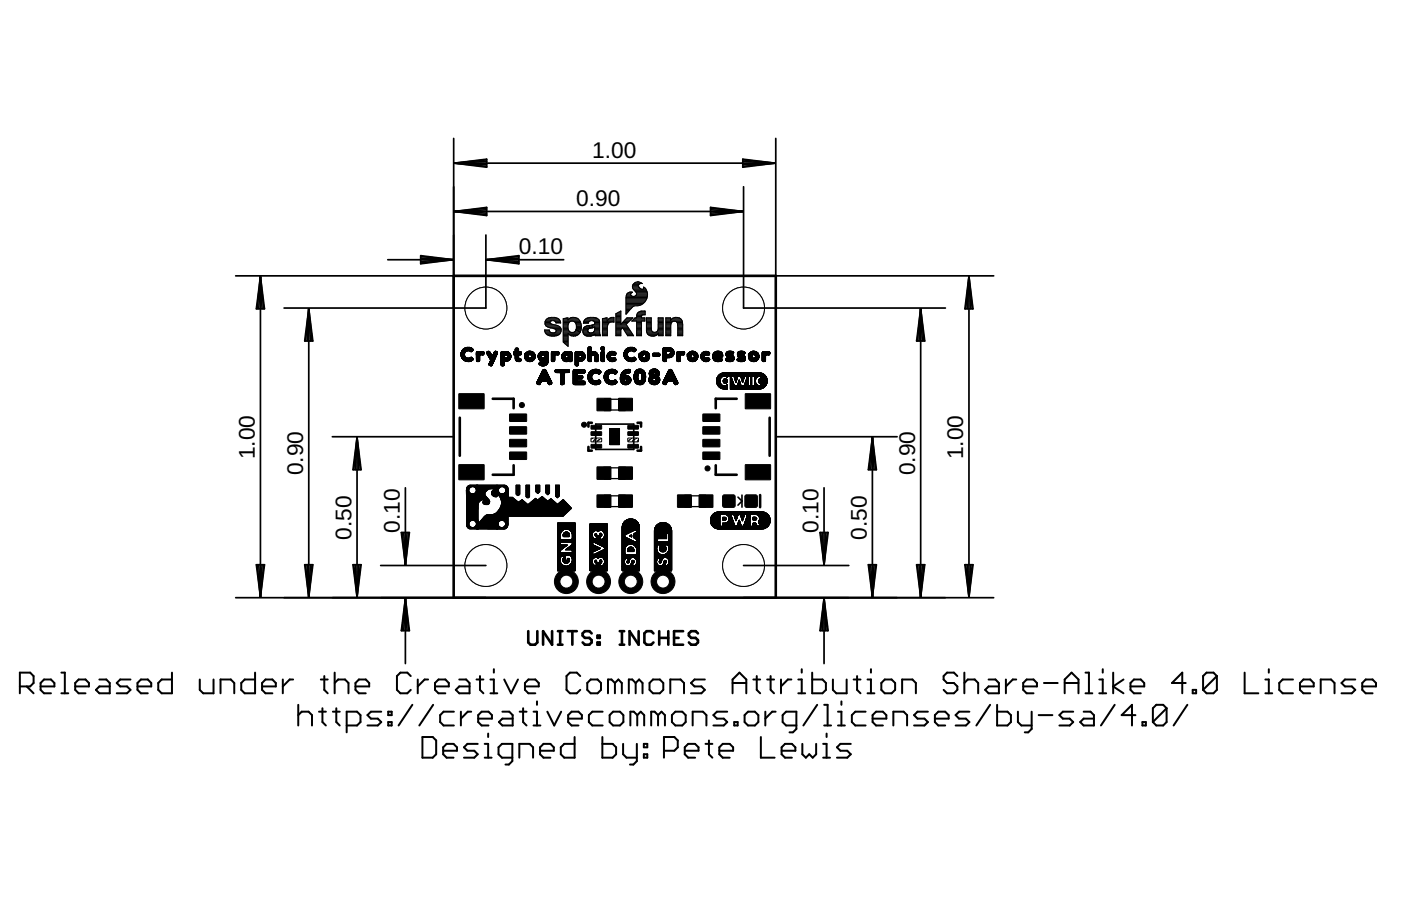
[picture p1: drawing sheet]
<svg xmlns="http://www.w3.org/2000/svg" width="432mm" height="279mm" viewBox="0 0 432 279" stroke-linecap="round" stroke-linejoin="round" font-family="sans-serif">
<defs><g id="words">
<g font-size="7">
<text x="182.6" y="48.6">1.00</text>
<text x="177.6" y="63.5">0.90</text>
<text x="159.9" y="78.4">0.10</text>
<text x="78.5" y="141.6" transform="rotate(-90 78.5 141.6)">1.00</text>
<text x="296.9" y="141.6" transform="rotate(-90 296.9 141.6)">1.00</text>
<text x="93.4" y="146.6" transform="rotate(-90 93.4 146.6)">0.90</text>
<text x="282" y="146.6" transform="rotate(-90 282 146.6)">0.90</text>
<text x="108.3" y="166.4" transform="rotate(-90 108.3 166.4)">0.50</text>
<text x="123.2" y="164.2" transform="rotate(-90 123.2 164.2)">0.10</text>
<text x="252.2" y="164.2" transform="rotate(-90 252.2 164.2)">0.10</text>
<text x="267.1" y="166.4" transform="rotate(-90 267.1 166.4)">0.50</text>
</g>
</g></defs>
<g fill="#000" stroke="#000" stroke-width=".31">
<path d="M141.4 121.4h7.8v4.6h-7.8z" fill-rule="evenodd"/>
<path d="M157.1 127.7h5l.2 .2v2l-5.1 .1-.2-.2z" fill-rule="evenodd"/>
<path d="M157.1 131.6h5l.2 .2v2l-5.1 .1-.2-.2z" fill-rule="evenodd"/>
<path d="M157.1 135.5h5l.2 .2v2.1h-5.1l-.2-.2z" fill-rule="evenodd"/>
<path d="M157.1 139.4h5l.2 .2v2.1h-5.1l-.2-.2z" fill-rule="evenodd"/>
<path d="M182.2 131.2h3l.2 .2v.8l-.2 .2h-2.9l-.2-.2z" fill-rule="evenodd"/>
<path d="M182.2 133.2l3-.1 .2 .2v.8l-.2 .2h-2.9l-.2-.2z" fill-rule="evenodd"/>
<path d="M182.2 135.1h3l.2 .2v.8l-.2 .2h-2.9l-.2-.2z" fill-rule="evenodd"/>
<path d="M182.2 137.1l3-.1 .2 .2v.8l-.2 .2h-2.9l-.2-.2z" fill-rule="evenodd"/>
<path d="M184 122.9h4.2v3.7h-4.2z" fill-rule="evenodd"/>
<path d="M190.7 122.9h4.2v3.7h-4.2z" fill-rule="evenodd"/>
<path d="M193.5 137.1l3.1-.1 .2 .2v.8l-.2 .2h-2.9l-.2-.2z" fill-rule="evenodd"/>
<path d="M193.5 135.1h3.1l.2 .2v.8l-.2 .2h-2.9l-.2-.2z" fill-rule="evenodd"/>
<path d="M193.5 133.2l3.1-.1 .2 .2v.8l-.2 .2h-2.9l-.2-.2z" fill-rule="evenodd"/>
<path d="M193.5 131.2h3.1l.2 .2v.8l-.2 .2h-2.9l-.2-.2z" fill-rule="evenodd"/>
<path d="M216.7 139.4h5l.2 .2-.1 2.1h-5l-.2-.2z" fill-rule="evenodd"/>
<path d="M216.7 135.5h5l.2 .2-.1 2.1h-5l-.2-.2z" fill-rule="evenodd"/>
<path d="M216.7 131.6h5l.2 .2-.1 2-5 .1-.2-.2z" fill-rule="evenodd"/>
<path d="M216.7 127.7h5l.2 .2-.1 2-5 .1-.2-.2z" fill-rule="evenodd"/>
<path d="M229.7 121.4h7.8v4.6h-7.8z" fill-rule="evenodd"/>
<path d="M141.4 143.3h7.8v4.6h-7.8z" fill-rule="evenodd"/>
<path d="M184 144h4.2v3.8h-4.2z" fill-rule="evenodd"/>
<path d="M184 152.6h4.2v3.8h-4.2z" fill-rule="evenodd"/>
<path d="M190.7 144h4.2v3.8h-4.2z" fill-rule="evenodd"/>
<path d="M190.7 152.6h4.2v3.8h-4.2z" fill-rule="evenodd"/>
<path d="M208.8 152.6h4.2v3.8h-4.2z" fill-rule="evenodd"/>
<path d="M215.5 152.6h4.2v3.8h-4.2z" fill-rule="evenodd"/>
<path d="M222.9 152.8l.4-.2 3.1 .2 .2 .4-.2 3.1-.4 .2-3.1-.2-.2-.4z" fill-rule="evenodd"/>
<path d="M229.7 152.8l.4-.2 3.2 .2 .1 .4-.1 3.1-.4 .2-3.2-.2-.1-.4z" fill-rule="evenodd"/>
<path d="M229.7 143.3h7.8v4.6h-7.8z" fill-rule="evenodd"/>
<circle cx="160.9" cy="124.9" r=".8"/>
<circle cx="180" cy="131" r=".78"/>
<circle cx="218.1" cy="144.5" r=".8"/>
<circle cx="174.6" cy="179.4" r="3.7"/>
</g>
<g fill="#000" stroke="#000" stroke-width=".31">
<path d="M186.2 122.9h2v3.7h-2zM188 132.2h2.9v5h-2.9zM190.8 122.9h1.9v3.7h-1.9zM186.2 144.1h2v3.7h-2zM186.2 152.7h2v3.7h-2zM190.8 144.1h1.9v3.7h-1.9zM190.8 152.7h1.9v3.7h-1.9zM211 152.7h2v3.7h-2zM215.6 152.7h2v3.7h-2zM173.6 178.4h2v2h-2zM183.5 178.4h2v2h-2zM193.4 178.4h2v2h-2z"/>
<path d="M203.3 178.4h2v2h-2z"/>
</g>
<path d="M141.7 128.8v11.7M151.9 123h6.4v2.9M181.4 137.8v1.2h1M182.4 130.4h-1v1.2M196.5 130.4h1.1v1.2M197.6 137.8v1.2h-1.1M227.1 123h-6.5v2.9M237.2 128.8v11.7M158.3 143.5v2.9h-6.4M220.6 143.5v2.9h6.5M234.3 152.7v3.7" fill="none" stroke="#000" stroke-width=".8"/>
<g fill="none" stroke="#000" stroke-width=".32">
<path d="M168 99.7h1.7M168 99.5h1.5M168 100l.1 .3M168 99.2v.8M168 99.2a2.78 2.78 0 0 1 4.7 0M168 100h2.1M168 99.2h1.5M168.1 98.9h1.9M168.3 98.7h4.1M168.5 98.4h3.7M168.9 98.1h2.8M169.7 99.7l.1 .1a5.3 5.3 0 0 1 3 1.3 1.97 1.97 0 0 1-2.4 2.6l-1.3-.2-1-.8"/>
<path d="M170.8 98.9h1.8M171.2 99.2h1.5M171.3 99.4l-.6-.5h-.7l-.5 .4 .2 .4M171.3 99.5h1.5M172.7 99.2l.1 .4h-1.4l-.1-.2M173.6 100h1.5M173.6 99.7h1.6M173.6 99.5h1.8M173.6 99.2h2.1M173.6 98.9h5.1M173.6 98.7h4.9M173.6 98.4h1.4"/>
<path d="M174.5 98.1h.5M175.3 98.4h2.9M175.7 98.1h2.1M175.7 99.2a2.1 2.1 0 0 0 .3 3.3l1-.1 .5-.7M175.7 99.2h1.3M177 99.2a2.08 2.08 0 0 1 .5 2.5M177 99.2h1.9M177.3 99.5h1.6M177.5 99.7h1.5M177.6 100h1.5M178.2 98.4a2.2 2.2 0 0 0-3.2 .3v-.7l-1.4 .3v7.2l1.5 1.3v-4a2.12 2.12 0 0 0 3.1 .4M178.2 98.4l.8 1.3"/>
<path d="M179 99.7l.2 .6M179.9 99.5h1.5M179.9 99.2h1.6M180 98.9h1.9M180.2 98.7l-.4 1h1.5l.1-.3M180.2 98.7h4.4M180.5 98.4l1-.4 1.3-.1 1.2 .2 .6 .6M180.5 98.4h3.8M180.5 98.4l-.3 .3M180.9 98.1h3.1M182.9 98.9l.3 .3M183.2 100h1.6"/>
<path d="M183.2 99.2h1.6M183.2 99.2v.8M183.2 100l-.7 .3M183.3 99.7h1.5M183.3 99.5h1.5M184.6 98.7l.2 .5 .1 4M184.7 98.9h-2.7l-.6 .5M185.7 98.3l1.4-.3v1.1a1.88 1.88 0 0 1 2.1-1.2v1.4a1.48 1.48 0 0 0-2 1.4v2.8h-1.5zM185.7 100h1.7M185.7 99.7h1.9M185.7 99.5h2.2M185.7 99.2h3.5"/>
<path d="M185.7 98.9h1.4M185.7 98.7h1.4M185.7 98.4h1.4M186.5 98.1h.6M187.2 98.9h2M187.4 98.7h1.8M187.6 98.4h1.6M187.9 98.1h1.3M189.8 97.9h1.5M189.8 100h3.2M189.8 99.7h1.5M189.8 99.5h1.5"/>
<path d="M189.8 99.2h1.5M189.8 98.9h1.5M189.8 98.7h1.5M189.8 98.4h1.5M189.8 98.1h1.5M189.8 96.8l1.5-.9v4.1l2-2h1.8l-2.1 2 2.3 3.5h-1.9l-1.5-2.4-.6 .5v1.9h-1.5zM189.8 97.6h1.5M189.8 97.3h1.5M189.8 97.1h1.5M189.8 96.8h1.5M190.2 96.5h1.1M190.7 96.3h.6"/>
<path d="M191.2 96h.1M191.6 99.7h1.7M191.9 99.5h1.7M192.1 99.2h1.7M192.4 98.9h1.7M192.6 98.7h1.8M192.9 98.4h1.7M192.9 96.8h.1M192.9 96.5h.4M192.9 96.3h.6M192.9 96h.8M192.9 96.9h.1"/>
<path d="M192.9 95.7h1.1M192.9 95.5h1.3M192.9 95.2h1.6M192.9 94.9h1.8M192.9 94.7h2.1M192.9 94.4h2.4M192.9 94.1h4.4M192.9 93.9h4.9M192.9 93.6h5.3M192.9 93.3h5.6M192.9 93.1h5.9M192.9 92.8h6.1"/>
<path d="M192.9 92.5h6.2M192.9 92.3h6.4M192.9 92h6.5M193 91.7h6.5M193 91.5h6.5M193 91.2h1.6M193.1 90.9h1.3M193.1 90.9l-.2 6M193.1 98.1h1.8M193.2 90.7l-.1 .2M193.2 90.7h1.2M193.5 90.4h1"/>
<path d="M194 90.1h.9M194.4 90.7v.2M194.4 90.9l.2 .3M194.8 98.9h4M194.9 88.5l.1 .4M194.9 90.1l-.5 .6M194.9 90.1a1.56 1.56 0 0 0-1.7 .6M194.9 88.3h1.9M194.9 88.5h2M195 88.9l.8 1M195 88.8h2.1M195.1 98.7h3.7"/>
<path d="M195.1 87.8h1.8M195.1 89.1h2.4M195.3 89.3h3.9M195.3 87.5h2M195.4 98.4h3.4M195.6 89.6h3.7M195.6 87.2l-.5 .6-.2 .7M195.7 98.1h3.1M195.7 87.2h1.9M195.8 89.9a.9 .9 0 0 1 .1 1.3 .9 .9 0 0 1-1.3 0M195.8 89.9h3.6M195.9 91.2h3.7"/>
<path d="M196 90.1h3.5M196.1 90.9h3.5M196.2 90.4h3.3M196.2 90.7h3.4M196.2 97.9h1.5M196.2 100h1.5M196.2 99.7h1.5M196.2 99.5h1.5M196.2 99.2h1.5M196.2 97.6h1.5M196.2 97.3h1.6M196.4 96.8h2.4"/>
<path d="M196.4 87l1.6 .4-.8 .1M196.4 86.9l-.8 .3M196.6 96.5h2.2M196.8 87.9l-1.8 .1M196.8 96.3h2M196.8 87.8v.6l.4 .5M197.2 88.9l.6 .3 .5-.1M197.2 87.5l-.4 .3M197.3 94.1l-.5 .2a3.6 3.6 0 0 0-3.3 2l-.5 .6M197.4 96h1.4M198.2 97.1l-.5 .3v.6h1.1v1h-1.1v4.5h-1.5v-4.5h-1.5l.9-.9M198.3 89.1h.7"/>
<path d="M198.4 88.5v.4M198.4 88.9l-.1 .2M198.4 88.5l.6 .5M198.4 88.8h.4M198.4 88.5v.1M198.8 96v-.1a1.98 1.98 0 0 0-2.5 1l-.1 1.1-.6 .1M198.8 96v1.1h-2.5M199 92.8l-.9 .9-.8 .4M199 89l.6 1.7M199.2 100h1.5M199.2 99.7h1.5M199.2 99.5h1.5"/>
<path d="M199.2 99.2h1.5M199.2 98.9h1.5M199.2 98.7h1.5M199.2 98.4h1.5M199.2 98.1h1.5M199.6 90.7l-.3 1.4-.3 .7M202.9 100h1.5M202.9 99.7h1.5M202.9 99.5h1.5M202.9 99.2h1.5M202.9 98.9h1.5M202.9 98.7h1.5"/>
<path d="M202.9 98.4h1.5M202.9 98.1h1.5M205.2 100h1.6M205.2 99.7h1.7M205.2 99.5h1.8M205.2 99.2h2.1M205.2 98.9h5M205.2 98.7h1.5M205.2 98.4h1.5M205.2 98.1h1.5M206.8 98.7h3.3M207 98.4a2.04 2.04 0 0 1 2.3-.3 2.04 2.04 0 0 1 1.1 2v3.4h-1.5v-3.1a1.08 1.08 0 0 0-.5-1.3 1.08 1.08 0 0 0-1.4 .3"/>
<path d="M207 98.4h2.9M207 98.4l-.3 .4v-.8h-1.5v5.5h1.5v-3.2M207 99.4l-.3 .9M207.4 98.1h2.1M208.4 99.2h1.9M208.7 99.5h1.6M208.8 99.7h1.6M208.8 100h1.6M167.9 101.9h1.4M167.9 102.1h1.5M168 102.4h1.5M168.1 102.7l-.2-1h1.4l.2 .6 .7 .4"/>
<path d="M168.1 102.6h2.1M168.1 100.3l1.3 .7M168.1 100.2h3.2M168.3 102.9h4.3M168.3 100.5h3.8M168.6 103.2h3.7M168.7 100.8h3.8M169 103.4h2.9M169.4 101l1.8 .6M169.4 101h3.4M170.6 101.3h2.3M171.2 101.6l.2 .2"/>
<path d="M171.2 101.6h1.8M171.3 102.4l-.5 .3M171.3 102.4h1.5M171.4 101.8l-.1 .6M171.4 102.1h1.5M171.4 101.9h1.6M172.7 102.6l-2.5 .1M173.6 102.6h5.1M173.6 103.4h1.5M173.6 103.2h1.5M173.6 102.9h1.5M173.6 102.4h2.1"/>
<path d="M173.6 102.1h1.8M173.6 101.9h1.6M173.6 101.6h1.6M173.6 101.3h1.5M173.6 101h1.4M173.6 100.8h1.4M173.6 100.5h1.4M173.6 100.2h1.5M173.6 105.3h1.5M173.6 105.1h1.5M173.6 104.8h1.5M173.6 104.5h1.5"/>
<path d="M173.6 104.2h1.5M173.6 104h1.5M173.6 103.7h1.5M173.7 105.6h1.4M174 105.8h1.1M174.3 106.1h.8M174.6 106.4h.5M174.9 106.6h.2M175.2 102.9h3.3M175.4 103.2h2.8M175.8 103.4h2M177 102.4h1.8"/>
<path d="M177.3 102.1h1.6M177.5 101.9h1.5M177.5 101.7l1.3 .7M177.6 101.6h1.5M177.6 101.3h1.6M177.6 100.2h1.5M177.7 101h1.5M177.7 100.5h1.5M178.8 102.4l-.6 .8M179.2 100.3v.6M179.2 100.8h-1.5l1.5 .1M179.2 100.9l-.4 1.5"/>
<path d="M179.6 102.1h1.6M179.6 102.1l.1 .5M179.7 102.4h1.6M179.7 101.9h1.4M179.7 101.6h1.6M179.7 102.6l.2 .3M179.7 102.6h5.1M179.8 101.3h1.8M179.9 102.9h4.9M179.9 102.9l.1 .3M179.9 101h2.9l.5-.1v.8l-.3 .7M180 103.2h3.2"/>
<path d="M180 103.2l.8 .4 1 .1 1.2-.3 .4-.4 .1 .4M180.2 100.8h4.6M180.2 100.8l-.4 .5-.2 .8M180.4 103.4h2.4M180.8 100.5h4M181.1 101.9v.2M181.1 102.1l.2 .3M181.3 102.4l.3 .2M181.5 100.4l.3 .8M181.5 100.4l-1.3 .4M181.6 101.3l-.5 .6M181.7 102.6v.1"/>
<path d="M181.8 101.2l-.2 .1M182.5 100.3l-1 .1M182.5 100.3l.2 .7-.9 .2M182.5 100.2h2.3M183 102.4h1.8M183 102.4l-.5 .3M183.2 102.1h1.6M183.3 101.9h1.5M183.3 101.6h1.5M183.3 101.3h1.5M183.3 101h1.5M183.4 103.2h1.5"/>
<path d="M183.4 103.2v.1M183.5 103.4h1.5M183.5 103.4l1.5 .1M183.5 103.5h.1M184.9 103.2v.2M184.9 103.4l.1 .1M185 103.5h.1M185.7 102.6h1.5M185.7 103.4h1.5M185.7 103.2h1.5M185.7 102.9h1.5M185.7 102.4h1.5"/>
<path d="M185.7 102.1h1.5M185.7 101.9h1.5M185.7 101.6h1.5M185.7 101.3h1.5M185.7 101h1.5M185.7 100.8h1.5M185.7 100.5h1.5M185.7 100.2h1.6M189.8 102.6h1.5M189.8 103.4h1.5M189.8 103.2h1.5M189.8 102.9h1.5"/>
<path d="M189.8 102.4h1.5M189.8 102.1h1.5M189.8 101.9h1.5M189.8 101.6h1.6M189.8 101.3h1.9M189.8 101h3.9M189.8 100.8h3.7M189.8 100.5h3.5M189.8 100.2h3.3M192.1 101.3h1.7M192.2 101.6h1.8M192.4 101.9h1.8"/>
<path d="M192.6 102.1h1.8M192.7 102.4h1.8M192.9 102.6h1.8M193.1 102.9h1.8M193.2 103.2h1.9M193.4 103.4h1.8M196.2 102.6h1.5M196.2 103.4h1.5M196.2 103.2h1.5M196.2 102.9h1.5M196.2 102.4h1.5M196.2 102.1h1.5"/>
<path d="M196.2 101.9h1.5M196.2 101.6h1.5M196.2 101.3h1.5M196.2 101h1.5M196.2 100.8h1.5M196.2 100.5h1.5M196.2 100.2h1.5M199.2 101.9h1.6M199.2 101.6h1.6M199.2 101.3h1.5M199.2 101h1.5M199.2 100.8h1.5"/>
<path d="M199.2 100.5h1.5M199.2 100.2h1.5M199.3 102.1h1.6M199.3 102.4h1.9M199.4 102.6h5M199.5 102.9h3.3M199.7 103.2h2.9M200.1 103.4h2.1M202.2 102.4a1.09 1.09 0 0 1-1.1-.1 1.09 1.09 0 0 1-.4-1.2v-3.1h-1.5v3.9a1.97 1.97 0 0 0 1.3 1.7 1.97 1.97 0 0 0 2.1-.4M202.3 102.4h2.1M202.6 102.1h1.8M202.7 101.9h1.7"/>
<path d="M202.8 101.6h1.6M202.9 101.3h1.5M202.9 101h1.5M202.9 100.8h1.5M202.9 100.5h1.5M202.9 100.2h1.5M202.9 101.3v-3.3h1.5v5.5h-1.5v-.7l-.3 .4M202.9 101.3l-.3 .9-.4 .2M202.9 103.4h1.5M202.9 103.2h1.5M202.9 102.9h1.5M205.2 102.6h1.5"/>
<path d="M205.2 103.4h1.5M205.2 103.2h1.5M205.2 102.9h1.5M205.2 102.4h1.5M205.2 102.1h1.5M205.2 101.9h1.5M205.2 101.6h1.5M205.2 101.3h1.5M205.2 101h1.5M205.2 100.8h1.5M205.2 100.5h1.5M205.2 100.2h1.5"/>
<path d="M208.9 100.2h1.5M208.9 102.6h1.5M208.9 103.4h1.5M208.9 103.2h1.5M208.9 102.9h1.5M208.9 102.4h1.5M208.9 102.1h1.5M208.9 101.9h1.5M208.9 101.6h1.5M208.9 101.3h1.5M208.9 101h1.5M208.9 100.8h1.5"/>
<path d="M208.9 100.5h1.5"/>
</g>
<g fill="none" stroke="#000" stroke-width=".31">
<path d="M142.1 109.1v.3M142.1 109.4v.3M142.1 109.5h1.1M142.1 109.4h1.1M142.1 109.2h1.1M142.1 109.1h1.1M142.1 109h1.1M142.1 108.8v.3M142.1 109.7l.1 .3M142.1 109.7h1.1M142.1 109.6l1.1 .1M142.1 109.8h1.2"/>
<path d="M142.2 109.9l1.1 .1M142.2 109.9h1.1M142.2 110l.1 .3M142.2 110l1.2 .1M142.2 110.1h1.2M142.2 108.5l-.1 .3M142.2 110.2h1.4M142.3 110.2l1.4 .1M142.3 110.3l1.1 1M142.3 110.3l1.4 .1M142.3 108.2l-.1 .3M142.3 110.4h1.9"/>
<path d="M142.4 110.5h3.3M142.4 110.5l3.3 .1M142.5 110.6l3.3 .1M142.5 108l-.2 .2M142.5 108h3.3M142.6 107.9h3.2M142.6 110.7h3.2M142.6 110.8h3.2M142.6 107.8h3.2M142.7 107.7l-.2 .3M142.7 107.7h3.1M142.7 110.8h3.1"/>
<path d="M142.8 107.7h2.9M142.8 110.9h3M142.9 111h2.8M142.9 107.6h2.7M142.9 107.5l-.2 .2M143 111.1h2.6M143 107.5h2.6M143.1 111.2h2.4M143.1 107.4h2.4M143.1 109.3l.1 .4M143.2 109.3h-1.1M143.2 109.7l.1 .2"/>
<path d="M143.2 109l-.1 .3M143.2 108.9h-1.1M143.2 111.2h2.2M143.2 108.8l-1.1 .1M143.3 108.8h-1.2M143.3 107.4h2.1M143.3 109.9l.4 .5M143.3 108.7l-1.2 .1M143.4 108.6h-1.2M143.4 111.3h1.9M143.4 111.3l.9 .2M143.4 108.5l-.2 .5"/>
<path d="M143.4 107.3h1.8M143.5 107.3l-.6 .2M143.5 108.5h-1.3M143.5 111.4h1.6M143.6 108.4h-1.3M143.7 107.2h1.4M143.7 111.5h1.2M143.8 108.3l-1.5 .1M144 107.1h.8M144 108.2l-1.7 .1M144.1 107.1l-.6 .2M144.3 108.2l-.9 .3"/>
<path d="M144.5 110.4h1.1M144.6 108.2l.6 .3M144.7 107.1l.8 .4M144.8 108.2h.8M144.8 110.4h.8M144.9 110.3h.6M144.9 108.3h.6M145.1 108.4h.3M145.1 110.2h.3M145.1 108.5h.2M145.2 110.2l-.9 .3-.6-.1M145.2 110.2h.2"/>
<path d="M145.2 110.2h.1M145.4 108.4l-.2 .1M145.4 110.2l.2 .2M145.5 107.5l.3 .2M145.6 108.2l-.2 .2M145.6 108.2h-3.3M145.6 110.4l.2 .3M145.7 111l-1.1 .5M145.7 108.1h-3.3M145.8 107.7v.3M145.8 108l-3.3 .1M145.8 108l-.2 .2"/>
<path d="M145.8 110.7l-.1 .3M146.8 109.2h2.3M146.8 108.9h2.4M146.8 108.8h2.4M146.8 108.7h2.4M146.8 108.8l.1 2.5M146.8 110.8h1M146.8 110.7h1M146.8 110.6h1M146.8 110.5h1M146.8 110.4h1M146.8 110.3h1"/>
<path d="M146.8 110.2h1M146.8 110.1h1M146.8 110h1M146.8 109.9h1M146.9 111.2h.9M146.9 111.1h.9M146.9 111h.9M146.9 110.9h.9M146.9 108.6l2.3 .1M146.9 111.3l.1 .1M146.9 111.3h.9M146.9 108.6h.9"/>
<path d="M146.9 111.4h.8M146.9 108.5l.9 .1M146.9 108.5l-.1 .3M146.9 108.5h.8M147 111.4l.6 .1M147 111.5h.7M147.8 111.3l-.2 .2M147.8 109.8v1.5M147.8 109.8h-1M147.9 109.7h-1.1M147.9 109.6h-1.1M147.9 109.5l-1.1 .1"/>
<path d="M147.9 109.5l-.1 .3M148.1 108.6h1M148.1 109.5h-1.3M148.1 108.5h1M148.1 108.5l-.3 .1M148.4 108.4h.5M148.4 108.4l-.3 .1M148.7 109.5h.2M148.8 108.4l.2 .1M149 109.4h-2.2M149 109.3l-1.1 .2M149 108.5l.2 .2"/>
<path d="M149.1 109.3l-2.3 .1M149.1 109.2h-2.3M149.2 109.1h-2.4M149.2 109l-2.4 .1M149.2 109l-.2 .3M149.2 108.7v.3M150 108.8h1.1M150 108.8l.1 .3M150 108.8l1.2 .1M150 108.9l1.2 .1M150 108.6l1 .1M150.1 108.6l-.1 .2"/>
<path d="M150.1 109l1.2 .1M150.1 108.6h.9M150.1 109.1h1.2M150.1 109.1l1.1 1.8M150.1 109.2h1.3M150.2 108.5h.7M150.2 109.2l1.2 .1M150.2 109.3h1.2M150.3 108.4h.6M150.3 109.4h1.2M150.3 109.5h1.2M150.3 108.4h.4"/>
<path d="M150.4 109.5l1.2 .1M150.4 109.6l1.2 .1M150.5 109.7h1.1M150.5 109.8h1.2M150.6 109.9h2.3M150.7 110.1h2.1M150.7 112.4v.1M150.7 112.5h1M150.7 112.3v.1M150.8 110.2h1.9M150.8 112l-.1 .3M150.8 110.3h1.9"/>
<path d="M150.9 110.4h1.8M150.9 112.6h.7M150.9 108.4l.5 .9M150.9 108.4h-.5l-.3 .2M150.9 110.5h1.7M150.9 112.7h.7M151 110.7h1.5M151.1 110.8h1.4M151.2 111.2h1.1M151.2 111.3l-.4 .7M151.2 112.8h.3M151.2 110.9h1.2"/>
<path d="M151.2 110.9v.4M151.4 109.3l.4 .6v-.2M151.7 112.5l-.4 .4-.6-.4M151.8 112.4h-1.1M151.8 112.3l-1.1 .1M151.8 112.2l-1.1 .1M151.9 112.2h-1.2M151.9 112.1h-1.1M151.9 112l-1.1 .1M152 112h-1.2M152 111.8l-1.1 .1M152 111.8h-1.1"/>
<path d="M152.1 111.7l-1.2 .1M152.1 111.6l-1.1 .1M152.1 111.5l-1.1 .1M152.2 111.5h-1.2M152.2 111.4h-1.1M152.3 111.3h-1.2M152.3 108.8h1M152.3 111.2l-1.1 .1M152.3 108.6h1M152.4 111.1h-1.2M152.4 108.6h.9M152.4 108.6l-.6 1.1"/>
<path d="M152.4 111l-1.2 .1M152.4 108.5h.8M152.5 108.4h.6M152.5 108.4h.5l.3 .4M152.5 108.4l-.1 .2M152.6 110.6h-1.6M152.6 108.4h.4M152.6 110.5h-1.7M152.8 110.2h-2.1M152.8 110h-2.2M153 109.8h-1.2M153 109.7h-1.2"/>
<path d="M153 109.6l-1.2 .1M153 109.6h-1.1M153.1 109.5h-1.2M153.1 109.4h-1.1M153.1 109.3l-1.1 .1M153.2 109.2l-1.2 .1M153.2 109.2h-1.1M153.2 109.2l-1.5 3.3M153.2 109.1h-1.1M153.3 109l-1.2 .1M153.3 108.9l-1.1 .1M153.3 108.9h-1.1"/>
<path d="M153.3 108.8l-.1 .4M154.4 111.5h1M154.4 111.4h1M154.4 111.3h1M154.4 111.2h1M154.4 111.2h2.4M154.4 111.1h2.5M154.4 110.7h2.9M154.4 110.3l1.3 .1M154.4 110.2l1.3 .1M154.4 110.2h1.2M154.4 110.1h1.1"/>
<path d="M154.4 110h1.1M154.4 109.9h1.1M154.4 109.9h1M154.4 109.8h1M154.4 109.3l3 .1M154.4 109.2l2.9 .1M154.4 109.2h2.9M154.4 109.1h2.8M154.4 109l2.8 .1M154.4 108.9l2.7 .1M154.4 108.8l2.7 .1M154.4 108.8h2.6"/>
<path d="M154.4 108.7l2.5 .1M154.4 108.7h2.4M154.4 112.3h1M154.4 112.2h1M154.4 112.1h1M154.4 112h1M154.4 111.9h1M154.4 111.8h1M154.4 111.7h1M154.4 111.6h1M154.4 108.7v3.8M154.5 112.5h.9"/>
<path d="M154.5 108.6h.9M154.5 112.6h.9M154.5 112.7h.8M154.5 108.5h.8M154.6 108.4h.7M154.6 108.4l-.2 .3M154.6 112.8h.6M155.3 108.4l.1 .2 1.1-.2M155.4 112.5h-1M155.4 112.4h-1M155.4 112.4a.54 .54 0 0 1-.8 .3l-.2-.2M155.4 111.2v1.2"/>
<path d="M155.4 109.9l.1 .3M155.4 111.2l.5 .2M155.5 109.7h-1.1M155.5 108.6h1.2M155.5 110.2l.2 .2M155.6 111.2h1.1M155.6 109.6l-1.2 .1M155.6 109.5l-1.2 .1M155.7 108.5h.9M155.7 111.3h.8M155.7 110.4l-.3 .8M155.7 110.4h.1"/>
<path d="M155.8 109.5h-1.4M155.8 111.4h.6M155.9 108.4h.6M156.1 109.5h1.3M156.2 110.4h1.2M156.3 109.5l1.1 .1M156.3 110.3h1.1M156.3 109.6l1.2 .1M156.4 109.7h1.1M156.4 110.1h1.1M156.4 109.8h1.1M156.4 109.7l-.4-.3-.4 .1-.2 .4"/>
<path d="M156.4 109.7l-.1 .6-.6 .1M156.4 109.9h1.1M156.5 108.4l.2 .2M156.5 111.3l-.3 .1M156.7 108.6l.3 .2M156.8 111.2l-.3 .1M157 108.8l.2 .2M157 111h-2.6M157.1 110.9l-2.7 .1M157.2 110.8l-2.8 .1M157.2 109l.1 .3M157.2 110.8h-2.8"/>
<path d="M157.2 110.7l-.4 .5M157.3 110.6l-2.9 .1M157.3 110.6h-2.9M157.3 109.3l.1 .3M157.4 110.5h-3M157.4 110.5l-.2 .2M157.4 109.4h-3M157.4 110.4h-3M157.4 110.2h-1.1M157.4 110.2v.3M157.4 109.6l.1 .3M157.5 110.1h-1.1"/>
<path d="M157.5 109.9l-.1 .3M158.3 109.2h2.4M158.3 109h2.4M158.3 108.8l2.4 .1M158.3 108.8h2.4M158.3 108.7h2.4M158.3 108.8v.3M158.3 109.1v.3M158.3 108.6h2.4M158.3 109.4h2.2M158.3 108.6h2.3M158.3 109.4l.5 .1"/>
<path d="M158.4 108.5h2.1M158.6 108.4l2.1 .2M158.6 108.4l-.3 .4M158.7 108.4h1.1M158.8 108.2h1M158.8 110.6l1.7 .1M158.8 110.5l1.5 .1M158.8 110.5h1.1M158.8 110.4h1.1M158.8 110.3l1.1 .1M158.8 110.2h1M158.8 110.1h1"/>
<path d="M158.8 110h1M158.8 109.9h1M158.8 109.8h1M158.8 109.7h1M158.8 109.6h1M158.8 109.5h1.1M158.8 108.1h1M158.8 108h1M158.8 107.9h1M158.8 107.8h1M158.8 107.7h1M158.8 107.6l1 .1"/>
<path d="M158.8 107.7v.6M158.8 109.5v1M158.8 108.3l-.2 .1M158.8 110.5l.2 .6M158.8 110.8h1.7M158.8 110.7h1.7M158.9 110.8l1.6 .1M158.9 107.6h.9M158.9 107.5h.8M158.9 110.9l1.7 .1M158.9 111h1.7M158.9 107.4h.8"/>
<path d="M158.9 107.4l.9 .1M158.9 107.4l-.1 .3M159 111.1h1.5M159 111.1l.7 .4 .8-.2M159 111.2h1.5M159.1 111.2h1.4M159.1 107.4h.3M159.2 111.3h1.3M159.3 111.4h1.1M159.5 111.5h.8M159.8 107.5v.4M159.8 107.9v.5"/>
<path d="M159.8 109.7l.1 .9M159.9 109.5l-.1 .2M160.3 110.6l.2 .1M160.5 109.4l-1.9 .1M160.5 110.7l.1 .3M160.6 111l-.1 .3M160.6 109.3l-2.3 .1M160.7 109.2l-2.4 .1M160.7 109.3l-.2 .1M160.7 108.6v.3M160.7 109.1h-2.4M160.7 108.9l-2.4 .1"/>
<path d="M160.7 108.9v.4M161.7 110.2h1.1M161.7 110.1h1.1M161.7 110l1.1 .1M161.7 109.9h1.1M161.7 109.8h1.1M161.7 109.7h1.1M161.7 109.4h3.1M161.7 109.2l3.1 .1M161.7 109.2h3.1M161.7 109.2v1M161.7 110.2l.1 .3"/>
<path d="M161.7 110.2l1.2 .1M161.7 110.3l1.2 .1M161.8 110.4h1.3M161.8 110.5h3M161.8 109.1h2.9M161.8 110.5l.1 .2M161.9 110.6h2.9M161.9 109.1h2.8M161.9 110.7h2.8M161.9 109h2.8M161.9 110.7l.7 .7M161.9 110.8h2.8"/>
<path d="M162 110.8l2.6 .1M162 108.9h2.6M162.1 110.9h2.5M162.1 108.8h2.4M162.2 108.8h2.2M162.3 108.7h2.1M162.4 111.2h1.8M162.4 108.6h1.8M162.5 111.3h1.6M162.5 108.5h1.7M162.6 111.4h1.4M162.6 111.4l.6 .1"/>
<path d="M162.7 108.4h1.3M162.7 108.4l.6-.1 .9 .2M162.7 108.4l-1 .8M162.8 110l.3 .5-.5 .9M162.8 109.7v.3M162.8 111.5h1M162.8 109.6l-1.1 .1M162.8 108.4h1M162.9 109.5l-1.2 .1M162.9 109.5h-1.2M162.9 109.5l-.1 .2M163.1 109.4h-1.4"/>
<path d="M163.2 109.3l-.3 .2M163.5 109.3l.3 .2M163.6 109.4h1.3M163.7 110.3h1.2M163.7 109.5h1.2M163.7 110.4l-.3 .1M163.8 109.5l1.1 .1M163.8 109.5l.1 .3M163.8 109.6h1.1M163.8 109.7h1.1M163.9 110.1h1M163.9 110h1"/>
<path d="M163.9 110.1l-.2 .3M163.9 109.9h1M163.9 109.8h1M163.9 109.8v.3M164.1 111.3l-.6 .2M164.2 108.5l.2 .2M164.3 111.2l-.2 .1M164.3 111.2h-2M164.4 108.7l.2 .2M164.4 111.1h-2.2M164.5 111h-2.3M164.5 110.9l-.2 .3"/>
<path d="M164.6 108.9l.2 .3M164.8 109.2l.1 .3M164.9 110.4h-1.5M164.9 110.4l-.4 .5M164.9 109.5v.3M164.9 110.2h-1.1M164.9 110.1v.3M164.9 109.8v.3M165.4 118.1l.1 .3M165.4 118.1h1.2M165.5 118.3h1M165.5 117.8l-.1 .3"/>
<path d="M165.5 118.4l.4 .2M165.6 117.6h4.3M165.6 118.4h.9M165.7 117.5h4.2M165.7 117.4h4.1M165.7 118.5h.7M165.8 117.3h4M165.8 117.2h3.9M165.8 109.9h1.1M165.8 109.8h1.1M165.8 109.9l.1 .3M165.9 110.1h1"/>
<path d="M165.9 110h1M165.9 110.2h1.1M165.9 109.6l-.1 .3M165.9 110.2l.1 .3M165.9 118.6h.4M165.9 117l3.7 .1M165.9 110.2l1.2 .1M165.9 117h3.7M165.9 110.4h3M165.9 110.3l1.3 .1M165.9 109.4h3M165.9 109.3h3"/>
<path d="M165.9 116.9h3.7M166 110.5h2.9M166 109.3l-.1 .3M166 110.5l.1 .2M166 109.2h2.9M166 110.6h2.9M166 116.7h3.5M166.1 110.7h2.8M166.1 109.1h2.8M166.1 116.7h3.4M166.1 110.7l.4 .5M166.1 110.8h2.8"/>
<path d="M166.1 116.6h1.4M166.1 109l-.1 .3M166.1 116.5h1.3M166.2 110.8h2.7M166.2 109h2.7M166.2 112.3h2.4M166.2 112v.3M166.2 112.3l.5 .4M166.2 110.9h2.7M166.2 108.9h2.7M166.2 112.4h2.3M166.2 111.9h1.1"/>
<path d="M166.3 112.5h2.1M166.3 111h2.6M166.3 111.8h.7M166.3 111.8l-.1 .2M166.3 108.8h2.6M166.3 116.1h1.3M166.3 111.8h.6M166.4 108.8h2.5M166.4 111.1h2.5M166.4 112.5h1.9M166.4 118.5l-.5 .1M166.4 115.9h1.3"/>
<path d="M166.5 108.7h2.4M166.5 111.7h.2M166.5 115.8h2.5M166.5 111.2h2.4M166.5 112.6h1.7M166.5 111.6l-.2 .2M166.5 111.2l.3 .1M166.5 111.6h.1M166.5 115.7h2.5M166.6 108.6h1.2M166.6 118.2l-1.1 .1M166.6 108.6l-.5 .4"/>
<path d="M166.6 118.2l-.2 .3M166.6 118.2h-1.1M166.6 115.6h2.3M166.6 115.5h2.3M166.6 111.2h1.2M166.6 112.7h1.5M166.7 112.7l1.1 .1M166.7 118l-1.3 .1M166.7 115.4h2.1M166.7 108.5h1M166.7 117.9l-1.3 .1M166.7 115.3h2.1"/>
<path d="M166.8 117.9h-1.3M166.8 115.2h1.9M166.8 111.3h.9M166.8 117.8h-1.3M166.8 115.1h1.9M166.8 111.3l.3 .1M166.8 117.7l-1.3 .1M166.8 115h1.9M166.9 108.4h.5M166.9 112.8h.9M166.9 108.4l-.3 .2M166.9 110.1v.1"/>
<path d="M166.9 109.8v.3M166.9 117.6l-1.3 .1M166.9 115h1.7M166.9 117.6l-.3 .6M166.9 109.7h-1M166.9 114.9h1.7M166.9 110.2l.3 .2M166.9 114.8h1.7M167 111.4h.5M167 109.6l-1.1 .1M167 114.8h1.5M167 109.5l-1.1 .1"/>
<path d="M167 109.5l-.1 .3M167 109.5l.3-.1a.52 .52 0 0 1 .5 .2 .52 .52 0 0 1 0 .6M167 114.7h1.5M167.1 114.6h1.3M167.1 114.5h1.3M167.1 114.4l-1.6 3.4M167.1 114.4h1.3M167.2 109.5h-1.3M167.2 110.4h.3l.4 .7M167.2 114.4h1.1M167.2 114.3h1.1M167.3 114.2l-.2 .2"/>
<path d="M167.3 114.2h.9M167.4 116.5l.1 .1M167.4 114.1h.7M167.4 108.4l.5 .2 .2-.2h.6M167.4 116.4l-1.2 .1M167.5 110.4h1.4M167.5 110.4l.4 .7M167.5 116.3l-1.3 .1M167.5 116.2l-1.3 .1M167.6 116.2h-1.3M167.6 114h.4M167.6 110.3h1.3"/>
<path d="M167.6 109.5h1.3M167.6 116l-1.3 .1M167.7 115.9l-1.3 .1M167.7 115.9l1 1.9M167.7 115.9l-.3 .6M167.7 109.5h1.2M167.7 110.2h1.2M167.7 111.3l-.3 .1M167.8 109.6h1.1M167.8 111.7h1.1M167.8 110.2l-.3 .2M167.8 115.9h1.3"/>
<path d="M167.8 110.1h1.1M167.8 109.7h1.1M167.8 115.9l1.3 .1M167.8 109.8h1.1M167.8 111.5h1.1M167.8 111.6a.76 .76 0 0 1-1.3 0M167.8 113.9h.1M167.9 110h1M167.9 109.9h1M167.9 116l1.3 .1M167.9 111.4h1M167.9 113.9l.2 .2"/>
<path d="M167.9 113.9l-.6 .3M167.9 111.3h1M167.9 116.1h1.3M167.9 111.2h1M167.9 111.3l-.1 .3M167.9 111.1l-.2 .2M167.9 111.1v.2M167.9 116.2h1.3M168 108.6h.8M168 116.2l1.2 .1M168 116.3l1.3 .1M168 108.5h.8"/>
<path d="M168 116.4h1.3M168.1 108.4h.6M168.1 116.5h1.3M168.1 116.5l1.3 .1M168.1 114.1l.2 .2M168.3 108.4h.2M168.3 114.3l1.6 3.2M168.6 117.6l1.3 .1M168.6 112.2l-2.4 .1M168.7 117.7l1.3 .1M168.7 112.2h-2.5M168.7 117.8h1.3"/>
<path d="M168.7 112.1h-2.5M168.7 108.4l.2 .3M168.7 117.8l.4 .6M168.8 117.9h1.2M168.8 112l-2.6 .1M168.8 112l-1 .8M168.8 117.9l1.3 .1M168.8 112h-2.6M168.8 111.9h-1.4M168.8 118h1.3M168.9 118.1l1.2 .1M168.9 111.8h-1.3"/>
<path d="M168.9 111.8l-.1 .2M168.9 108.7v.2M168.9 111.7l-1.2 .1M168.9 118.2h1.2M168.9 111.5h-1M168.9 109.4h-3M168.9 111.4v.4M168.9 108.9v2.5M169 118.3h1M169 115.8h-2.5M169.1 118.5h.7M169.2 118.6h.5"/>
<path d="M169.5 116.8h-3.5M169.9 117.5l.1 .4M169.9 118.4h-.9M169.9 111.2h1M169.9 111h1.1M169.9 110.9h1.1M169.9 110.8h1.1M169.9 110.7h1.1M169.9 110.6h1.1M169.9 110.5h1.1M169.9 110.4h1.1M169.9 110.3h1.1"/>
<path d="M169.9 110.2h1.1M169.9 110.1h1.1M169.9 110h1.1M169.9 109.9h1.1M169.9 108.9h2.4M169.9 108.8h2.4M169.9 108.7h2.4M169.9 108.8v2.5M169.9 111.3l.8 .2M170 108.7h2.3M170 111.4h.8M170 108.5l.9 .1"/>
<path d="M170 108.5h.8M170 108.5h1.3M170 108.5l-.1 .3M170 117.9l.1 .3M170 118.2l-1 .1M170.1 111.5h.7M170.1 118.2l-.5 .4-.5-.2M170.9 111.3h-.9M170.9 111.2l-1 .1M171 111.1h-1.1M171 111l-.3 .5M171 109.8v1.2"/>
<path d="M171 109.8h-1.1M171 109.7h-1.1M171 109.6l-1.1 .1M171.1 109.5l-1.2 .1M171.1 109.5l-.1 .3M171.1 114.5h4.4M171.1 114.4h4.4M171.1 114.3h4.4M171.1 114.3v.4M171.1 114.6h4.4M171.1 114.7l.2 .2M171.1 114.7h4.4"/>
<path d="M171.1 114.2h4.4M171.2 114.1l4.3 .1M171.2 108.6h1M171.2 114.1h4.2M171.2 114.1h4.3M171.2 114.1l-.1 .2M171.2 109.5h-1.3M171.2 114.8h4.3M171.3 108.5h.9M171.3 114.9h4M171.3 114.9h.4M171.4 108.4h.6"/>
<path d="M171.6 108.4l-.3 .1M171.8 109.5h.2M171.9 108.4l.2 .1M172.1 109.4h-2.2M172.1 108.5l.2 .2M172.2 109.3l-2.3 .1M172.2 109.2l-2.3 .1M172.3 109.2h-2.4M172.3 109.1h-2.4M172.3 109l-2.4 .1M172.3 109l-.4 .5h-.8M172.3 108.7v.3"/>
<path d="M172.6 114.9l.2 .2M172.7 114.9h1.2M172.7 115h1.2M172.7 115.1h1.2M172.8 117.6h1.1M172.8 116.6h1.1M172.8 118.2h1.1M172.8 118.1h1.1M172.8 118h1.1M172.8 117.9h1.1M172.8 117.8h1.1M172.8 117.7h1.1"/>
<path d="M172.8 117.5h1.1M172.8 117.4h1.1M172.8 117.3h1.1M172.8 117.2h1.1M172.8 117.1h1.1M172.8 117h1.1M172.8 116.9h1.1M172.8 116.8h1.1M172.8 116.7h1.1M172.8 116.5h1.1M172.8 116.4h1.1M172.8 116.3h1.1"/>
<path d="M172.8 116.2h1.1M172.8 116.1h1.1M172.8 116h1.1M172.8 115.9h1.1M172.8 115.8h1.1M172.8 115.7h1.1M172.8 115.6h1.1M172.8 115.5h1.1M172.8 115.4h1.1M172.8 115.3h1.1M172.8 115.2h1.1M172.8 115.1v3"/>
<path d="M172.8 118.1v.3M172.8 118.4h1M172.8 118.4l.2 .2h.7M172.8 118.5h1M172.9 118.6h.8M173.1 110h1.1M173.1 109.9h1.1M173.1 109.7v.3M173.1 110l.1 .3M173.2 110.2h1M173.2 110.1h1M173.2 110.3l1.1 .1"/>
<path d="M173.2 110.2l1.1 .1M173.2 110.3l.2 .6M173.2 110.4h1.4M173.2 110.5h3.1M173.2 109.4l-.1 .3M173.3 110.6h3M173.3 109.3h3M173.3 110.7h3M173.4 110.8h2.9M173.4 109.2l-.2 .2M173.4 110.9l.2 .2M173.5 110.9h2.8"/>
<path d="M173.5 111h2.8M173.5 109h2.8M173.6 111.1h2.7M173.6 108.9l-.2 .3M173.6 111.1l.8 .4M173.7 111.2h2.6M173.7 108.8h2.5M173.8 111.2h2.5M173.8 108.7h1.3M173.8 108.7l-.2 .2M173.8 118.3l-1 .1M173.9 111.3h1.2"/>
<path d="M173.9 118.2l-1.1 .1M173.9 118.3l-.2 .3M173.9 114.9v3.4M174 111.4h1.1M174 108.6h1M174.1 111.5h.8M174.1 108.5h.8M174.1 108.5l-.3 .2M174.2 109.9h-1.1M174.2 109.8h-1.1M174.3 109.7h-1.2M174.3 109.6l-1.1 .1"/>
<path d="M174.3 109.6l-.1 .3 .1 .5M174.4 109.5l-1.2 .1M174.6 109.5l-.3 .1M174.8 110.4h1.5M174.9 109.5h1.4M174.9 108.5l.3 .3M175 110.4h1.3M175 109.6h1.3M175 111.4l-.2 .1M175 111.4l.3-.2 .1 .2M175.1 110.3h1.2M175.1 109.7h1.2"/>
<path d="M175.1 109.7l.1 .3M175.1 109.8h1.2M175.2 110.2h1.1M175.2 110.1h1.1M175.2 109.9h1.1M175.2 110h1.1M175.2 110a.51 .51 0 0 1-.3 .4 .51 .51 0 0 1-.6 0M175.2 108.8l-.3 .7 .2 .2M175.3 108.7h.9M175.3 111.3h1M175.3 108.6h.9M175.3 108.5h.8"/>
<path d="M175.3 108.5l.9 .1M175.3 108.5l-.1 .3M175.4 111.5h.7M175.4 111.4l.2 .1M175.5 114.8l-1.3 .1M175.5 114.1v.3M175.5 114.6h-4.4M175.5 114.4v.4M176.2 108.6l.1 .3M176.2 111.4h-.9M176.2 111.4l-.2 .1M176.3 108.8h-2.6"/>
<path d="M176.3 109.5h-3.1M176.3 109.4h-3.1M176.3 109.2h-3M176.3 109.1h-2.9M176.3 109l-2.8 .1M176.3 108.9h-2.7M176.3 111.1l-.1 .3M176.3 108.9v2.2M176.7 117.6h3.4M176.7 118.2h3.6M176.7 118.1h3.6M176.7 118h3.6"/>
<path d="M176.7 117.9h3.6M176.7 117.8h3.6M176.7 117.7l3.6 .1M176.7 117.6l3.5 .1M176.7 117.5h3.2M176.7 117.4h1.1M176.7 117.3h1.1M176.7 117.2h1.1M176.7 117h1.1M176.7 116.5h2.9M176.7 116.4h2.9M176.7 116.3h2.9"/>
<path d="M176.7 116.2h2.9M176.7 116.1h2.9M176.7 116l2.9 .1M176.7 115.9l2.8 .1M176.7 115.9h2.8M176.7 115.8h2.7M176.7 115.7h1.1M176.7 115.6h1.1M176.7 115.5h1.1M176.7 115.4h1.1M176.7 115.3h1.1M176.7 115.2h1.1"/>
<path d="M176.7 114.8h3.6M176.7 114.7h3.6M176.7 114.6h3.6M176.7 114.5h3.6M176.7 114.4h3.6M176.7 114.4v3.7M176.7 118.1v.3M176.7 118.4h3.6M176.7 114.3h3.6M176.7 118.4l.6 .2 2.9-.1M176.7 114.2h3.5M176.7 118.5h3.5"/>
<path d="M176.7 114.1h3.5M176.7 114.1v.3M176.8 118.6h3.3M176.8 114.1h3.3M177.3 111.5h1M177.3 111.4h1M177.3 111.3h1M177.3 111.2h1M177.3 111.2h2.4M177.3 110.7h2.8M177.3 110.5h2.9M177.3 110.3l1.3 .1-.3 .8"/>
<path d="M177.3 110.2l1.2 .1M177.3 110.2h1.2M177.3 110.1h1.1M177.3 110h1.1M177.3 109.9h1M177.3 109.8h1M177.3 109.3l2.9 .1M177.3 109.2h2.9M177.3 109.2h2.8M177.3 109.1h2.8M177.3 109l2.8 .1M177.3 108.9l2.7 .1"/>
<path d="M177.3 108.8l2.7 .1M177.3 108.8h2.6M177.3 108.7l2.5 .1M177.3 108.7h2.4M177.3 112.4h1M177.3 112.3h1M177.3 112.2h1M177.3 112.1h1M177.3 112h1M177.3 111.9h1M177.3 111.8h1M177.3 111.7h1"/>
<path d="M177.3 111.6h1M177.3 112.5a.54 .54 0 0 0 .9 .2M177.3 108.7v3.8M177.3 112.5h1M177.4 108.6h.8M177.4 112.6h.8M177.4 112.7h.8M177.4 108.5h.8M177.4 108.4h.7M177.4 108.4l-.1 .3M177.5 108.4h.6M177.5 112.8h.6"/>
<path d="M177.8 117.2v.3M177.8 115.5v.3M177.8 117.1h-1.1M177.8 116.9l-1.1 .1M177.8 116.9v.3M178.1 115.1h-.3v.4M178.1 108.4l.2 .2 .4-.2M178.3 112.5h-1M178.3 112.4l-.1 .3M178.3 109.9l.2-.4 .3-.1 .5 .6M178.3 111.2v1.2M178.3 109.9l.3 .5"/>
<path d="M178.3 111.2l.5 .2M178.4 109.7h-1.1M178.4 108.6h1.2M178.4 111.2h1.1M178.4 109.6l-1.1 .1M178.5 109.5l-1.2 .1M178.5 108.5h1M178.6 111.3h.8M178.6 110.4l-.3 .8M178.7 109.5h-1.4M178.7 111.4h.5M178.7 108.4h.6"/>
<path d="M179 109.5h1.3M179 110.4h1.3M179.1 110.3h1.2M179.1 109.5l1.2 .1M179.2 110.3l-.6 .1M179.2 115.8l.3 .1M179.2 110.2h1.1M179.2 109.6h1.1M179.2 116.9h-2.5M179.3 109.7h1M179.3 110.1h1M179.3 109.8h1"/>
<path d="M179.3 109.9h1M179.3 110l-.1 .3M179.3 108.4l.5 .4M179.4 111.3l-.3 .1M179.5 116.8h-2.8M179.5 116.8l-.3 .1M179.5 115.9l.1 .2M179.5 116.7h-2.8M179.5 116.6l-2.8 .1M179.6 116.5l-2.9 .1M179.6 116.5l-.1 .3M179.6 116.1v.4"/>
<path d="M179.8 111.1h-2.5M179.8 117.5l.5 .3M179.8 108.8l.3 .2M179.9 111h-2.6M180 110.9l-2.7 .1M180 115.1h-3.3M180 110.8l-2.7 .1M180.1 109l.1 .3M180.1 110.8h-2.8M180.1 115l-3.4 .1M180.2 110.6l-2.9 .1M180.2 110.6h-2.9"/>
<path d="M180.2 109.3l.1 .3M180.2 114.9l-3.5 .1M180.2 109.4h-2.9M180.2 110.5l-.8 .8M180.2 114.1l.1 .4M180.3 110.4h-3M180.3 117.8v.4M180.3 118.3l-3.6 .1M180.3 114.9h-3.6M180.3 110.2l-.1 .3M180.3 109.6v.3M180.3 118.2l-3.6 .1"/>
<path d="M180.3 114.6l-3.6 .1M180.3 114.5v.4l-.6 .2M180.3 118.2l-.1 .3M180.3 110.1h-1M180.3 109.9v.3M181.2 116.5h1.2M181.2 116.4h1.2M181.2 116.3h1.2M181.2 116.2h1.2M181.2 116.1h1.2M181.2 115.9h1.2M181.2 116v.4"/>
<path d="M181.2 116.4l.1 .3M181.2 116.6l1.2 .1M181.3 116.8h1.2M181.3 116.7l1.1 .1M181.3 115.7l-.1 .3M181.3 116.7v.3M181.3 108.2h1M181.3 111h1M181.3 110.9h1M181.3 110.8h1M181.3 110.7h1M181.3 110.6h1"/>
<path d="M181.3 110.5h1M181.3 110.4h1M181.3 110.3h1M181.3 110.2h1M181.3 110.1h1M181.3 110h1M181.3 109.4h3M181.3 109.3l2.9 .1M181.3 109.2l2.9 .1M181.3 109.2h2.9M181.3 109.1h2.8M181.3 109l2.8 .1"/>
<path d="M181.3 108.9l2.7 .1M181.3 108.8l2.7 .1M181.3 108.8h2.6M181.3 108.7l2.5 .1M181.3 108.6l2.4 .1M181.3 108.5h1M181.3 108.4h1M181.3 108.3h1M181.3 108.1h1M181.3 108h1M181.3 107.9h1M181.3 107.8h1"/>
<path d="M181.3 107.7h1M181.3 107.6h1M181.3 107.5h1M181.3 107.4h1M181.3 107.3h1M181.3 107.3v3.8M181.3 111.1v.2M181.3 116.9h1.2M181.3 111.2h1M181.3 111.1h1M181.3 107.3h.9M181.3 116.9l1.2 .1"/>
<path d="M181.3 111.3h.9M181.3 107.2h.9M181.3 111.3l.2 .2M181.3 117l1.3 .1M181.3 117l.1 .3M181.3 107.1h.9M181.3 117.1l1.4 .1M181.4 111.4h.8M181.4 117.2h1.4M181.4 117.2l1.5 .1M181.4 117.3l1.6 .1M181.4 111.5h.8"/>
<path d="M181.4 107.1h.7M181.4 117.3l.4 .6M181.5 117.4l1.8 .1M181.5 115.1l-.2 .6M181.5 117.5h3.5M181.6 117.6h3.5M181.6 107l-.3 .3M181.7 117.6l3.4 .1M181.7 114.8l-.2 .3M181.7 117.7l3.4 .1M181.7 114.8h3.5M181.8 117.8h3.3"/>
<path d="M181.8 114.7h3.4M181.8 117.9h3.3M181.8 117.9l.3 .2M181.8 114.6h3.4M181.9 114.6l-.2 .2M181.9 114.5h3.3M181.9 117.9h3.2M182 118h3.1M182 107l.2 .1M182 114.4h3.1M182.1 118.1h3M182.1 118.1l.5 .3"/>
<path d="M182.2 114.4h2.8M182.2 118.2h2.8M182.2 107.1l.1 .4M182.2 114.3h2.7M182.3 118.2h2.6M182.3 111.2l-1 .1M182.3 107.5v1.2l.7-.3 .6 .2M182.3 110v1.2M182.3 111.2l-.1 .2-.7 .1M182.3 109.9l-1 .1M182.3 109.9h-1M182.4 109.8h-1.1"/>
<path d="M182.4 116.2l-1.2 .1M182.4 109.7h-1.1M182.4 109.7l-.1 .3M182.4 116l-1.2 .1M182.4 114.2h2.4M182.4 116.6l.1 .3M182.4 115.9v.7M182.4 118.3h2.4M182.4 115.9h-1.2M182.4 115.8h-1.2M182.4 114.2l-.5 .4M182.4 115.7l-1.2 .1"/>
<path d="M182.5 115.6l-1.2 .1M182.5 115.6l-.1 .3M182.5 109.6l-1.2 .1M182.5 114.2h2.2M182.5 116.9l.5 .4 .9 .2M182.5 115.5l-1.2 .1M182.5 108.6h1.1M182.6 109.5l-1.3 .1M182.6 115.5h-1.3M182.6 118.4h2M182.6 108.5h.9M182.6 109.5l-.2 .2"/>
<path d="M182.6 115.4h-1.3M182.6 115.4l-.1 .2M182.6 118.4l.3 .2M182.7 114.1h1.9M182.7 118.5h1.8M182.8 115.3l-1.4 .1M182.9 115.3h-1.5M182.9 118.6h1.3M183 109.5l.2 .1M183 114h1.3M183 115.2l-.4 .2M183 115.2l.6-.2 .9 .4"/>
<path d="M183 115.2h-1.6M183 109.5h1.3M183.2 115.1h-1.8M183.2 109.6h1.1M183.2 109.6l.1 .3M183.2 109.7h1.1M183.3 109.8h1M183.3 113.9h.7M183.3 111.2h1M183.3 111.1h1M183.3 111h1M183.3 110.9h1"/>
<path d="M183.3 110.8h1M183.3 110.7h1M183.3 110.6h1M183.3 110.5h1M183.3 110.4h1M183.3 110.3h1M183.3 110.2h1M183.3 110.1h1M183.3 110h1M183.3 109.9h1M183.3 109.9v1.3M183.3 111.2l.4 .3"/>
<path d="M183.4 111.3h.9M183.4 111.4h.9M183.5 115l-2 .1M183.5 111.5h.7M183.6 108.6l.2 .2M183.6 115h1.5M183.8 108.8l.2 .2M183.9 117.5h1.1M184 113.9l.3 .1M184 113.9l-1.6 .3M184 109l.2 .2M184 115.1h1"/>
<path d="M184.1 117.4h.8M184.2 109.2l.1 .3M184.2 115.2h.7M184.3 109.5h-3M184.3 111.4l-.2 .1M184.3 109.5v.4M184.3 117.3h.5M184.3 111.1v.3M184.3 109.9v1.2M184.3 114l.6 .3M184.4 115.3h.4M184.5 117.2l.5 .3"/>
<path d="M184.5 115.3h.2M184.5 117.2l-.6 .3M184.6 118.4l-.4 .2M184.9 114.3l.2 .2M185 115.1l-.3 .3M185 117.5l.1 .3M185.1 118.1l-.5 .3M185.1 115h-3.6M185.1 114.5l.1 .3M185.1 117.8v.3M185.2 114.9h-3.6M185.2 114.8h-3.5"/>
<path d="M185.2 114.8l-.2 .3M185.3 111.1h1M185.3 111h1M185.3 110.9h1M185.3 110.8h1M185.3 110.7h1M185.3 110.6h1M185.3 110.5h1M185.3 110.4h1M185.3 110.3h1M185.3 110.2h1M185.3 110.1h1"/>
<path d="M185.3 110h1M185.3 109.9h1M185.3 109.8h1M185.3 109.7h1M185.3 109.6h1M185.3 109.5h1M185.3 109.4h1M185.3 109.3h1M185.3 109.2h1M185.3 109.1h1M185.3 109h1M185.3 108.9h1"/>
<path d="M185.3 108.8h1M185.3 108.7h1M185.3 108.6h.9M185.3 107.8h.9M185.3 107.7h1M185.3 107.5h1M185.3 107.4h1M185.3 107.5v.2M185.3 108.6v2.4M185.3 111v.3M185.3 108.6a.65 .65 0 0 1 1 .1M185.3 107.7l.2 .3 .7-.1"/>
<path d="M185.3 111.3h.9M185.3 111.2h1M185.3 107.2l1 .1M185.3 107.2h.9M185.3 107.1v.4M185.3 107.1h.9M185.3 111.4h.9M185.4 107.8h.8M185.4 111.5h.8M185.4 108.5h.8M185.4 107.9h.8M185.4 107.1h.7"/>
<path d="M185.5 107l-.2 .1M185.6 108h.3M185.9 107l.4 .3M186.2 116.4h1.2M186.2 116.3h1.1M186.2 116.2h1.1M186.2 116.1h1.1M186.2 116h1.1M186.2 116v.4M186.2 116.4v.3M186.2 116.6l1.2 .1M186.2 116.5l1.2 .1"/>
<path d="M186.2 116.5h1.2M186.2 116.7h1.2M186.2 115.7v.3M186.2 116.7l.1 .3M186.3 111.2l-1 .1M186.3 116.8h1.2M186.3 107.6l-1 .1M186.3 111.2l-.5 .3-.5-.2M186.3 107.3v.4M186.3 108.7v2.5M186.3 107.7l-.1 .2M186.3 116.9h1.2"/>
<path d="M186.3 117l1.3 .1M186.3 116.9l1.2 .1M186.3 115.4l-.1 .3M186.3 117l.1 .3M186.4 117.1h1.3M186.4 117.2h1.3M186.4 117.2l1.5 .1M186.4 117.3l1.6 .1M186.4 117.3l.2 .3M186.5 117.4l1.8 .1M186.5 115.1l-.2 .3M186.5 117.5h3.5"/>
<path d="M186.6 117.6h3.5M186.6 117.6l.2 .3M186.6 117.6l3.5 .1M186.6 114.8h3.6M186.7 117.7l3.4 .1M186.7 114.8h3.5M186.8 117.8h3.3M186.8 114.7h3.4M186.8 117.9h3.3M186.8 114.6h3.4M186.8 117.9l.3 .2M186.9 114.6l-.4 .5"/>
<path d="M186.9 114.5h3.3M186.9 117.9h3.2M187 118h3.1M187 114.4h3.1M187 118.1h3.1M187.1 118.1l.2 .2M187.1 109.9h1.1M187.1 109.9v.3M187.1 110h1.1M187.1 114.4h2.9M187.1 110.2h1.1M187.1 110.1h1.1"/>
<path d="M187.1 109.5v.4M187.1 110.2l.1 .2M187.2 110.3l1.1 .1M187.2 110.2l1.1 .1M187.2 110.4h1.4M187.2 110.4l.1 .3M187.2 110.5h2.5M187.2 118.2h2.8M187.2 114.3h2.7M187.2 110.5l2.5 .1M187.3 110.6l2.5 .1M187.3 109.2l-.2 .3"/>
<path d="M187.3 118.2h2.6M187.3 110.7h2.5M187.3 110.8h2.5M187.3 110.7l.2 .3M187.3 116.3l.1 .3M187.3 115.9v.4M187.3 118.3l.3 .1M187.4 109h2.4M187.4 115.9h-1.2M187.4 114.2h2.4M187.4 116.6l.1 .3M187.4 110.8l2.4 .1"/>
<path d="M187.4 108.9l-.1 .3M187.4 118.3h2.4M187.4 115.8h-1.2M187.4 114.2l-.5 .4M187.4 115.7h-1.2M187.5 110.9h2.3M187.5 108.9h2.3M187.5 115.7h-1.3M187.5 115.6l-.2 .3M187.5 111l.2 .2M187.5 114.2h2.2M187.5 116.9l.5 .4 .6 .2 .9-.3"/>
<path d="M187.5 111h2.3M187.5 115.5l-1.2 .1M187.6 108.8h2.2M187.6 118.4h2.1M187.6 115.5h-1.3M187.6 111.1h2.2M187.6 108.8h2.1M187.6 108.8l-.2 .1M187.6 115.4h-1.3M187.6 115.4l-.1 .2M187.6 118.4l.3 .2M187.7 111.2h2"/>
<path d="M187.7 114.1h1.9M187.7 111.2l.3 .2M187.7 118.5h1.8M187.7 114.1l-.3 .1M187.7 115.3l-1.4 .1M187.8 108.7h1.9M187.8 111.2h1.8M187.9 115.3h-1.5M187.9 108.6h1.6M187.9 111.3h1.6M187.9 108.6l-.3 .2M187.9 118.6h1.3"/>
<path d="M188 114h1.3M188 115.2h-1.6M188 111.4h1.4M188 111.4l.6 .1M188 108.5h1.4M188.1 115.1h-1.7M188.2 109.9v.3M188.2 110.2a.72 .72 0 0 0 1.1 0M188.2 108.4h1M188.2 108.4l-.3 .2M188.2 111.5h1M188.2 109.8h-1.1"/>
<path d="M188.2 109.7h-1.1M188.3 109.6h-1.2M188.3 109.6l-.1 .3M188.3 113.9h.7M188.4 109.5l-1.3 .1M188.4 108.4h.5M188.5 108.4h-.3M188.5 115l-2 .1M188.5 109.5h-1.3M188.5 109.5l-.2 .1M188.5 109.5l.6 .1M188.7 115h1.4"/>
<path d="M188.8 110.4h.8M188.8 108.4l.6 .1M188.9 109.5h.7M188.9 117.5h1.1M189 113.9l.3 .1M189 113.9l-1.3 .2M189 110.4h.5M189 115.1h1M189.1 109.5h.4M189.1 109.6l.3 .1M189.1 117.4h.8M189.1 110.3h.3"/>
<path d="M189.2 115.2h.7M189.3 109.6h.1M189.3 110.2l.4 .4M189.3 110.2v.1M189.3 117.3h.6M189.3 115.3h.5M189.3 114l.9 .5M189.4 108.5l.3 .2M189.5 117.2l.5 .3M189.5 111.3l-.6 .2M189.6 109.5l-.2 .2M189.6 118.4l-.4 .2"/>
<path d="M189.7 109.4h-2.5M189.7 108.7l.1 .2M189.7 109.3l-2.5 .1M189.7 110.6l.1 .3M189.8 109.3h-2.6M189.8 111.1l-.3 .2M189.8 115.3l-1.2-.3-1 .4M189.8 109.2h-2.5M189.8 109.2l-.2 .3M189.8 109.1h-2.5M189.8 108.9l-2.4 .1M189.8 108.9v.3"/>
<path d="M189.8 110.9v.2M189.8 118.3l-.2 .1M190 115.1l-.3 .3M190 117.5l.2 .3M190.1 118.1l-.3 .2M190.1 114.9l-3.6 .1M190.2 114.9h-3.6M190.2 114.5v.3M190.2 117.8l-.1 .3M190.2 114.8l-.2 .3M191.2 116.6l3.1 .1M191.2 117.1h1.2"/>
<path d="M191.2 117h1.2M191.2 116.7l3.2 .1M191.2 116.5l3.1 .1M191.2 116.5h3M191.2 116.4l3 .1M191.2 116.4v.7M191.2 117.1l.2 .6M191.2 117.2h1.2M191.2 116.3l2.9 .1M191.2 116.2l2.8 .1M191.2 116.2h2.8M191.2 116.1h2.7"/>
<path d="M191.2 116.1h2.6M191.2 116.1v.3M191.3 117.4l1.2 .1M191.3 117.3h1.1M191.3 116h2.4M191.3 117.5h1.2M191.3 115.9h2.2M191.3 115.8h1.2M191.3 117.6h3.1M191.3 115.7l-.1 .4M191.4 117.7h2.9M191.4 117.7l.3 .5"/>
<path d="M191.5 117.9h2.7M191.6 118.1h2.5M191.6 115.1l-.3 .6M191.7 118.2h2.3M191.7 118.2h2.2M191.7 118.2l.6 .4M191.8 118.3h2M191.9 114.8h2.4M192 118.4h1.7M192 114.6l-.4 .5M192 114.6h2.3M192.1 118.5h1.5"/>
<path d="M192.1 114.5h2.2M192.2 114.4h2.1M192.2 114.4l-.2 .2M192.3 118.6h1.1M192.3 114.4h2M192.3 109.5h1.1M192.3 109.4h1.1M192.3 109.3h1.1M192.3 109.2h1.1M192.3 109.1h1.1M192.3 109.1v.3M192.3 109.4v.3"/>
<path d="M192.3 109.6h1.1M192.3 109.8h1.2M192.3 109.7h1.1M192.3 108.8h1.2M192.3 108.8v.3M192.3 109.7l.1 .3M192.4 109.9h1.1M192.4 114.3h1.9M192.4 109.9l1.2 .1M192.4 117.3l.1 .2M192.4 110l1.2 .1M192.4 110.1h1.3"/>
<path d="M192.4 110l.1 .3M192.4 116.9l-1.2 .1M192.4 116.9v.4M192.4 108.5l-.1 .3M192.5 110.2h1.3M192.5 115.9l.2 .9M192.5 110.2l1.4 .1M192.5 110.3l1.5 .1M192.5 110.3l.6 .7M192.5 115.7l-1.2 .1M192.5 114.2h1.8M192.5 115.7v.2"/>
<path d="M192.6 115.6l-1.3 .1M192.6 110.4h1.8M192.6 108.2l-.2 .3M192.6 116.9h-1.4M192.6 110.5h3.3M192.6 115.5l-1.2 .1M192.6 114.2h1.7M192.7 110.5l3.2 .1M192.7 115.8h.6M192.7 115.5h-1.3M192.7 110.6l3.3 .1M192.7 116.8l.6 .2"/>
<path d="M192.7 116.8l-.3 .1M192.7 108h3.3M192.7 108l-.1 .2M192.7 115.4h-1.3M192.7 115.4l-.2 .3M192.8 107.9h3.2M192.8 110.7h3.2M192.8 114.1h1.4M192.8 115.8l-.3 .1M192.8 115.3l-1.3 .1M192.9 110.8h3.1M192.9 107.8h3.1"/>
<path d="M192.9 107.7h3.1M192.9 107.7l-.2 .3M193 110.8h3M193 115.3h-1.5M193 107.7h3M193 110.9h3M193.1 116.9h1.3M193.1 111h2.8M193.1 107.6h2.8M193.1 111l.3 .2M193.1 114h1M193.1 115.8l.3 .1"/>
<path d="M193.1 115.2h-1.5M193.2 116.9l1.2 .1M193.2 111.1h2.7M193.2 117.5h1.2M193.2 107.5h2.6M193.3 117l1.2 .1M193.3 117.2h1.1M193.3 117.1h1.2M193.3 117v.4M193.3 117.4l-.8 .1M193.3 111.2h2.5M193.3 107.4h2.4"/>
<path d="M193.3 115.1h-1.7M193.4 109.3v.4M193.4 111.2l1.1 .3M193.4 115.1l-.7 .3M193.4 109.1h-1.1M193.4 109.7l.6 .7M193.4 109v.3M193.4 108.9l-1.1 .1M193.4 108.9h-1.1M193.4 115.9l.6 .3M193.5 111.2h2.2M193.5 108.8l-.1 .2"/>
<path d="M193.5 107.4h2.1M193.5 108.7l-1.1 .1M193.6 111.3h1.9M193.6 108.6l-1.2 .1M193.6 118.5l-1.3 .1M193.6 108.5l-1.2 .1M193.6 113.9h.2M193.7 107.3h1.8M193.7 108.5l-.2 .3M193.7 108.5h-1.3M193.7 111.4h1.6M193.8 108.4h-1.3"/>
<path d="M193.9 107.2h1.4M193.9 115l-2.3 .1M194 111.5h1.1M194 108.3l-1.5 .1M194 116.2l.2 .3M194.1 113.9l.2 .3M194.1 113.9l-1.1 .1-.8 .4M194.1 114.9l-2.4 .1M194.1 118l-.5 .5M194.2 107.1h.8M194.2 108.2l-1.6 .1M194.2 118h-2.7"/>
<path d="M194.2 117.9l-2.7 .1M194.2 116.5l.2 .3M194.2 114.9h-2.5M194.2 114.9l-.8 .2M194.3 114.8h-2.5M194.3 107.1l-1.4 .6M194.3 117.8h-2.9M194.3 114.7h-2.4M194.3 114.5l-.1 .4M194.3 114.2v.3M194.3 117.8l-.2 .2M194.4 117.6l-3 .1"/>
<path d="M194.4 116.8l.1 .3M194.4 116.8h-3.2M194.4 117.5h-1.3M194.4 117.5l-.1 .3M194.4 117.3l-1.1 .1M194.5 117.2l-.1 .3M194.5 117.1v.1M194.5 108.2l-.8 .3M194.7 110.4h1.2M194.8 108.2l.6 .3M194.9 107.1l.3 .1M195 108.2h.8"/>
<path d="M195 110.4h.8M195.1 108.3h.6M195.2 110.3h.5M195.2 107.2l.6 .3M195.3 108.4h.3M195.3 110.2h.3M195.4 108.5h.1M195.4 110.2l-.9 .3-.5-.1M195.4 110.2h.2M195.4 110.2h.1M195.4 115.9v.7M195.4 116.6h1.2"/>
<path d="M195.4 116.7l1.2 .1M195.4 116.5h1.2M195.4 116.4h1.2M195.4 116.3h1.2M195.4 116.2h1.2M195.4 116.1h1.2M195.4 116h1.2M195.4 115.9h1.2M195.4 116.6l.1 .3M195.5 116.9h1.1M195.5 116.8h1.1M195.5 115.7h1.1"/>
<path d="M195.5 111.3l-.7 .2M195.5 117l1.2 .1M195.5 116.9l1.1 .1M195.5 115.5h1.1M195.5 115.5l-.1 .4M195.5 116.9v.4M195.5 117.1l1.2 .1M195.5 115.4h1.2M195.5 117.2h1.2M195.5 117.2l1.2 .1M195.5 115.2v.3M195.5 117.3l.1 .3"/>
<path d="M195.6 117.3l1.2 .1M195.6 117.4l1.3 .1M195.6 117.5h3.2M195.6 110.2l.3 .2M195.6 117.6l.2 .3M195.6 117.6h3.1M195.6 115h3.2M195.7 114.9h3M195.7 114.9l-.2 .3M195.7 114.8h3M195.7 114.7l3 .1M195.7 114.7h2.9"/>
<path d="M195.8 107.5l.2 .2M195.8 117.9h2.8M195.8 117.9l.7 .6 1.3 .1M195.8 114.6h2.8M195.8 114.5h2.7M195.9 110.4l.1 .3M195.9 108.2h-3.3M195.9 118h2.6M195.9 114.4h2.6M195.9 108.1h-3.3M195.9 111l-.4 .3M195.9 118.1h2.5"/>
<path d="M196 107.7v.3M196 114.3l2.4 .1M196 108l-3.3 .1M196 108l-.6 .5M196 110.7l-.1 .3M196 114.3h2.3M196 118.2h2.4M196.1 114.2h2.1M196.1 114.2l-.4 .7M196.1 118.2h2.2M196.2 114.2h1.9M196.2 118.3h2"/>
<path d="M196.3 114.1h1.7M196.3 118.4h1.8M196.4 118.5h1.6M196.5 114h1.4M196.6 116.6v.4M196.6 116.1v.5M196.6 115.8h-1.2M196.6 118.6h1.2M196.6 115.6l-1.1 .1M196.6 115.5l-1.1 .1M196.6 117l.4 .5M196.7 113.9h1.1"/>
<path d="M196.7 115.3l-1.2 .1M196.7 115.3l-.1 .8M196.7 115.3h-1.2M196.8 115.2h-1.2M196.8 115.1h-1.2M196.8 115.1l-.1 .2M197 109.9h1M197 109.8h1M197 109.7h1M197 109.2l3.1 .1M197 109.2h3M197 109.2v.7"/>
<path d="M197 109.9l.1 .6M197 115l-1.4 .1M197 117.5h.2M197 113.8h.4M197 110.2h1.1M197 110.1h1M197 110h1M197 113.8l-.9 .4M197 110.3l1.2 .1M197 110.2l1.1 .1M197 109.1h3M197 110.4h1.3"/>
<path d="M197 115l-.2 .1M197.1 110.5h3M197.1 110.5l.1 .2M197.1 110.6h2.9M197.1 109.1h2.9M197.2 109h2.7M197.2 110.7l.6 .7M197.2 110.8h2.7M197.3 110.8h2.6M197.3 108.9h2.6M197.3 115l.5 .5M197.3 110.9h2.5"/>
<path d="M197.3 113.8l.9 .4M197.4 111h2.3M197.4 108.8h2.4M197.4 117.5h1.4M197.4 115h1.4M197.5 108.8h2.2M197.5 111.1h2.2M197.5 111.2h2.1M197.5 115.1h1.3M197.6 108.7h2M197.6 115.2h1.2M197.7 111.2h1.8"/>
<path d="M197.7 117.2l-.4 .3M197.7 108.6h1.8M197.7 115.3h1.2M197.7 117.1h1.2M197.7 115.4h1.2M197.7 117h1.2M197.8 111.3h1.6M197.8 116.9h1.1M197.8 115.5h1.1M197.8 108.5h1.6M197.8 115.6h1.1M197.8 115.5l1.1 .1"/>
<path d="M197.8 115.6v.4M197.8 116.9l-.1 .3M197.8 116.7h1.1M197.8 115.8h1.2M197.8 115.7h1.1M197.8 116.6h1.1M197.8 116.6h1.2M197.8 115.9h1.2M197.8 116.5h1.2M197.8 116.3h1.2M197.8 116.2h1.2M197.8 116.1h1.2"/>
<path d="M197.8 116h1.2M197.8 115.9l1.2 .1M197.8 116v.5M197.8 116.5v.4M197.9 111.4h1.3M197.9 111.4l.6 .1M197.9 108.4h1.3M197.9 108.4l.6-.1 .9 .2M197.9 108.4l-.9 .8M198 110l.4 .5-.6 .9M198 109.9h-1M198 109.7v.3"/>
<path d="M198.1 108.4h1M198.1 111.5h1M198.1 109.6l-1.1 .1M198.1 118.4l-.3 .2M198.1 109.5l-1.1 .1M198.2 109.5h-1.2M198.2 109.5l-.2 .2M198.2 114.2l.3 .2M198.4 118.2l-.3 .2M198.4 109.4h-1.4M198.5 109.3l-.3 .2M198.5 114.4l.3 .6"/>
<path d="M198.5 117.9l-2.6 .1M198.6 117.9l-.2 .3M198.6 117.8h-2.9M198.7 117.7h-3M198.7 117.7l-.1 .2M198.8 117.6h-3.2M198.8 109.3l.2 .2M198.8 117.4l-.1 .3M198.8 115l.1 .4M198.8 117.3l-1.3 .1M198.8 109.4h1.3M198.8 117.3h-1.2"/>
<path d="M198.9 117.2h-1.2M198.9 115.4v.3M198.9 115.4l-1.1 .2M198.9 110.4h1.2M198.9 110.4l-.3 .1M198.9 117.1l-1.2 .1M198.9 117.1l-.1 .3M198.9 109.5h1.2M198.9 110.3h1.3M198.9 116.8h-1.1M198.9 116.7v.4M198.9 115.7l.1 .3"/>
<path d="M199 116.4h-1.2M199 116.4l-.1 .3M199 116v.4M199 109.5l1.2 .1M199 109.5l.1 .3M199.1 109.6l1.1 .1M199.1 110.1h1.1M199.1 109.7h1.1M199.1 110.1l-.2 .3M199.1 110h1.1M199.1 109.9h1.1M199.1 109.8h1.1"/>
<path d="M199.1 109.8v.3M199.3 111.3l-.5 .2M199.4 108.5l.5 .4M199.8 110.9l-.5 .4M199.9 108.9l.1 .3M200 110.7h-2.8M200 117.2l1.2 .1M200 117.2h1.1M200 117.1l1.1 .1M200 117h1.1M200 116.9v.4M200 117.3v.3"/>
<path d="M200 117.3l1.2 .1M200 110.7l-.2 .2M200 117.5h3.3M200 117.4l1.3 .1M200 117.6h3.3M200 109.2l.1 .3M200 117.6l.2 .3M200.1 110.5l-3 .1M200.1 117.6h3.1M200.1 109.3l-3.1 .1M200.1 115.3h1.2M200.1 115.2l.1 .3"/>
<path d="M200.1 116.6l-.1 .3M200.1 110.4l-.1 .3M200.1 109.5l.1 .3M200.1 115.3l1.2 .1M200.1 115h1.2M200.1 110.4h-1.4M200.1 116.5h3.1M200.1 115.5h1.4M200.1 115.4h1.3M200.2 116.4h2.9M200.2 115.5h2.9M200.2 114.9h3"/>
<path d="M200.2 114.9l-.1 .3M200.2 115.5l.1 .4M200.2 117.9h2.9M200.2 114.8h2.9M200.2 110.2h-1.2M200.2 110.1l-.1 .3M200.2 109.8v.3M200.2 115.6h2.9M200.2 114.7l2.9 .1M200.2 117.9l.4 .4M200.2 114.6l2.9 .1M200.2 116.3h2.8"/>
<path d="M200.2 115.7h2.9M200.2 114.6h2.8M200.2 114.6v.3M200.2 116.3l.3-.2 .8 .6M200.2 116.3l-.1 .3M200.3 114.5h2.7M200.3 115.8h2.7M200.3 118h2.7M200.3 116.2h2.7M200.3 115.9h2.7M200.3 114.4h2.6M200.3 115.9l1 .8"/>
<path d="M200.4 115.9h2.5M200.4 114.3h2.5M200.4 116.1h2.5M200.4 116h2.5M200.4 114.3h2.4M200.4 114.3l-.2 .3M200.4 118.2h2.4M200.5 118.2h2.3M200.6 114.2h2.2M200.6 118.3h2M200.6 118.3l.7 .3h.9M200.6 114.2h2.1"/>
<path d="M200.7 114.1h1.9M200.8 118.4h1.7M200.9 118.5h1.5M200.9 114h1.5M201 113.9h1.3M201 113.9l-.6 .4M201.1 118.6h1.1M201.1 109.4h2.3M201.1 109.4v.3M201.1 109.5h2.3M201.1 109.3h2.3M201.1 117l.1 .3"/>
<path d="M201.1 109.7l2.1 .1M201.1 109.7h2.2M201.1 109.2h2.3M201.1 116.9l-1.1 .1M201.1 109.1h2.2M201.2 109.1l-.1 .3M201.2 116.9h-1.2M201.2 117.3l.2 .2M201.2 109.1h2.1M201.2 116.8h-1.2M201.3 115.2h-1.2M201.3 113.8h.8"/>
<path d="M201.3 116.7l-.2 .3M201.3 116.7l-1.3 .1M201.3 109.8h2M201.3 109h1.9M201.3 115.1h-1.2M201.3 113.8l-.3 .1M201.4 115h.6v.4l-.6 .1-.2-.3zM201.5 116.6l-1.5 .1M201.5 114.9l-1.4 .1M201.6 113.8h-.3M201.8 114.9l1.4 .1M201.8 116.6l1.5 .1"/>
<path d="M201.9 116.6l-.6 .1M201.9 116.6l.2 .2M202 113.8l.3 .1M202 116.7l1.3 .1M202 115.3h1.2M202 115.2h1.2M202 115.1h1.2M202 115h1.2M202 115.4l.8 .7M202.1 117.4h1.2M202.1 116.8h1.2M202.1 117.3h1.2"/>
<path d="M202.1 117.2h1.2M202.1 116.8l.1 .4M202.2 117h1.1M202.2 116.9h1.1M202.2 117.1h1.1M202.2 117.2l-.4 .3M202.3 113.9l.3 .2M202.6 114.1l.4 .4M202.8 116.1l.2 .1M202.9 118.1h-2.5M203 116.2l.2 .4M203 115.8l-.2 .3"/>
<path d="M203 114.5l.1 .3M203.1 114.8l.1 .3M203.2 117.8h-3M203.2 115.5h-1.4M203.2 115.5l-.2 .3M203.2 115.4h-1.3M203.2 117.7l-1 .9M203.2 117.7h-3.1M203.2 115.3h-1.2M203.2 116.6l.1 .3M203.2 115.1v.4M203.2 116.6h-3.1"/>
<path d="M203.2 109l-2 .1M203.2 109l.2 .2M203.3 116.9v.5M203.3 117.4l-1.3 .1M203.3 117.4l-.1 .3M203.3 109.6l-2.2 .1M203.4 109.6l-.2 .2M203.4 109.2v.4M204.3 118.1l.4 .5M204.3 118.2h1.1M204.4 108.2h3.2M204.4 111.2h1"/>
<path d="M204.4 111h1M204.4 110.9h1M204.4 110.8h1M204.4 110.7h1M204.4 110.6h1M204.4 110.5h1M204.4 110.1h2.6M204.4 110h2.7M204.4 109.9h2.8M204.4 109.9h2.9M204.4 109.8h3M204.4 109.7h3"/>
<path d="M204.4 109.6h3.1M204.4 109.5h3.1M204.4 109.5h3.2M204.4 109.4h3.2M204.4 109.3h3.3M204.4 109.2h1M204.4 109.1h1M204.4 109h1M204.4 108.9h1M204.4 108.8h1M204.4 108.7h1M204.4 108.6h1"/>
<path d="M204.4 108.5h1M204.4 108.4h1M204.4 108.1h3.2M204.4 108h3.1M204.4 107.9l3.1 .1M204.4 107.8l3.1 .1M204.4 107.8h3M204.4 107.7h2.9M204.4 107.6l2.9 .1M204.4 107.5l2.8 .1M204.4 107.5h2.6M204.4 107.5v3.7"/>
<path d="M204.4 111.2l.4 .3 .6-.2M204.4 117.8l-.1 .3M204.4 107.4h2.6M204.4 111.3h1M204.4 107.4h2.4M204.4 111.4h.9M204.4 107.3v.2M204.4 117.6h4.3M204.5 118.4h.8M204.5 111.5h.7M204.5 107.3h2.2M204.5 117.4l4.2 .1"/>
<path d="M204.6 118.5h.7M204.6 117.3l4 .1M204.7 107.2h1.7M204.7 117.1l3.8 .1M204.7 107.2l-.3 .1M204.7 118.6h.4M204.7 117.1h3.8M204.8 116.9l3.6 .1M204.8 116.8h3.6M204.9 116.7h3.4M204.9 116.6h1.4M205 116.5h1.3"/>
<path d="M205.3 118.5l-.6 .1M205.3 115.8h2.6M205.4 118.3h-1M205.4 115.7h2.4M205.4 111.2h-1M205.4 111.1h-1M205.4 111.1v.2M205.4 115.6h2.4M205.4 118.2l-.1 .3M205.5 115.5h2.2M205.5 118.1h-1.2M205.5 108.3l-1.1 .1"/>
<path d="M205.5 118l-1.2 .1M205.5 115.4h2.2M205.5 110.4h-1.1M205.5 118h-1.2M205.6 115.3h2M205.6 108.2l-.2 1.1M205.6 117.9h-1.3M205.6 115.2h2M205.6 110.3l-.2 .1v.7M205.6 117.8h-1.2M205.6 115.1h1.9M205.7 117.7l-1.3 .1"/>
<path d="M205.7 115.1h1.8M205.7 117.6l-1.3 .1M205.7 115h1.8M205.7 117.6l-.3 .6M205.8 114.9h1.6M205.8 114.8h1.6M205.8 114.8h1.5M205.9 114.7h1.4M205.9 114.6h1.4M205.9 114.5h1.3M206 114.4l-1.6 3.4M206 114.4h1.2"/>
<path d="M206 114.3h1.2M206.1 114.3h1M206.1 114.2h1M206.1 114.2l-.1 .2M206.2 114.2h.9M206.2 108.2l.5 .4M206.2 116.5l.4-.7 1 2M206.2 116.5l.1 .1M206.3 114.1h.7M206.3 116.4h-1.3M206.3 107.2l.9 .4M206.3 116.3l-1.3 .1"/>
<path d="M206.4 109.3h1.3M206.4 108.3l1.3 .1M206.4 116.2l-1.3 .1M206.4 116.2h-1.3M206.4 114h.4M206.4 116.1h-1.2M206.5 116l-1.3 .1M206.5 108.4h1.2M206.5 116h-1.3M206.5 109.1h1.2M206.5 108.5h1.2M206.6 108.5h1.1"/>
<path d="M206.6 109h1.1M206.7 110.2l-2.3 .1M206.7 108.7h1M206.7 108.6h1M206.7 108.6v.3M206.7 115.9l1.3 .1M206.7 108.8h1M206.7 108.9l-.4 .4 .5 .9M206.7 113.9h.1M206.7 116l1.3 .1M206.7 113.9l.4 .4M206.7 113.9l-.6 .3"/>
<path d="M206.7 116.1h1.3M206.8 116.2h1.3M206.8 110.2l-2.4 .2M206.8 116.2l1.3 .1M206.8 116.3l1.4 .1M206.9 116.4l1.3 .1M206.9 110.2h-2.5M206.9 116.5h1.3M206.9 116.5l1.4 .1M207.1 114.3l1.6 3.2M207.2 107.6l.2 .2M207.3 109.9l-.5 .3"/>
<path d="M207.4 107.8l.3 .6M207.4 117.6l1.4 .1M207.5 109.6l-.2 .3M207.5 117.7l1.3 .1M207.6 117.8h1.3M207.6 117.8l.3 .6M207.6 117.9h1.3M207.7 108.3h-3.3M207.7 109.3l-.2 .3M207.7 109.2h-1.3M207.7 118h1.2M207.7 109l-1.1 .1"/>
<path d="M207.7 118.1h1.2M207.7 108.8l-1 .1M207.7 108.7v.6M207.7 108.4v.3M207.8 118.2h1.1M207.8 118.3h1M207.9 118.4h.9M207.9 115.9h-2.6M207.9 118.5h.7M208 118.6h.5M208.3 116.7h-3.4M208.4 116.9h-3.6"/>
<path d="M208.6 117.2h-4M208.6 117.3h-4M208.6 111.2h1.1M208.6 111.1h1.1M208.6 111h1.1M208.6 110.9h1.1M208.6 110.8h1.1M208.6 110.7h1.1M208.6 110.6h1.1M208.6 110.5h1.1M208.6 110.4h1.1M208.6 110.3h1.1"/>
<path d="M208.6 110.2h1.1M208.6 110.1h1.1M208.6 110h1.1M208.6 109.9h1.1M208.6 108.9h2.4M208.6 108.8h2.4M208.6 108.7h2.4M208.6 108.8v2.5M208.6 111.3a.63 .63 0 0 0 1.1 0M208.7 111.3h.9M208.7 108.6l2.3 .1M208.7 117.5h-4.2"/>
<path d="M208.7 111.4h.9M208.7 108.6h.9M208.7 117.5l.2 .4M208.7 108.5h.8M208.7 108.5h1.3M208.7 108.5l-.1 .3M208.8 111.5h.7M208.9 117.9v.3M208.9 118.2l-.5 .4-.5-.2M209.7 109.8v1.5M209.7 109.8h-1.1M209.7 109.7h-1.1"/>
<path d="M209.7 109.6h-1.1M209.8 109.5l-1.2 .1M209.8 109.5l-.1 .3M209.9 108.6h1M209.9 109.5h-1.3M210 108.5h.9M210.2 108.4h.5M210.3 108.4l-.3 .1M210.5 109.5h.2M210.5 108.4l.4 .1M210.6 109.5h-.8M210.8 109.4h-2.2"/>
<path d="M210.9 109.3l-.3 .2M210.9 108.5l.1 .2M210.9 109.3l-2.3 .1M210.9 109.2l-2.3 .1M210.9 109.2h-2.3M211 109.1h-2.4M211 109l-2.4 .1M211 109l-.1 .3M211 108.8l-2.4 .1M211 108.7v.3M211.8 109.9h1.1M211.8 109.8h1.1"/>
<path d="M211.8 109.7h1.1M211.8 109.4h3.2M211.8 109.2l3.2 .1M211.8 109.2h3.1M211.8 109.2v.7M211.8 109.9l.1 .3M211.9 110h1M211.9 110.2h1.1M211.9 110.1h1M211.9 110.2l.1 .3M211.9 110.2l1.1 .1M211.9 110.3l1.2 .1"/>
<path d="M211.9 109.1h3M211.9 110.4h1.3M212 110.5l.1 .2M212 110.5l2.9 .1M212 109.1h2.8M212.1 109h2.7M212.1 110.7l.7 .7M212.1 110.8h2.7M212.2 110.8l2.6 .1M212.2 108.9h2.6M212.2 110.9h2.5M212.3 111h2.4"/>
<path d="M212.3 108.8h2.4M212.4 111.1h2.2M212.4 108.8h2.2M212.4 111.2h2.1M212.4 108.7h2.1M212.5 111.2h1.9M212.6 108.6h1.8M212.7 111.3h1.6M212.7 108.5h1.6M212.8 111.4h1.4M212.8 111.4l.6 .1M212.8 108.4h1.3"/>
<path d="M212.8 108.4l.6-.1 .9 .2M212.8 108.4l-1 .8M212.9 110l.1 .3M212.9 109.9l-1 .1M212.9 109.7v.3M213 111.5h1M213 109.6l-1.2 .1M213 108.4h1M213 110.3l.3 .2-.5 .9M213 109.5l-1.2 .1M213.1 109.5h-1.3M213.1 109.5l-.2 .2"/>
<path d="M213.3 109.4h-1.5M213.4 109.3l-.3 .2M213.7 109.3l.2 .2M213.7 109.4h1.3M213.8 110.4l-.3 .1M213.8 109.5h1.3M213.9 109.5h1.2M213.9 109.5l.1 .3M214 109.6h1.1M214 109.7h1.1M214 110.1h1.1M214 110h1.1"/>
<path d="M214 110.1l-.2 .3M214 109.9h1.1M214 109.8h1.1M214 109.8v.3M214.3 111.3l-.7 .2M214.3 108.5l.5 .4M214.5 111.2l-.2 .1M214.8 108.9l.3 .6M214.9 110.7h-2.8M214.9 110.7l-.4 .5M214.9 110.6l-2.9 .1M215 110.5h-3"/>
<path d="M215 110.4h-1.4M215 110.4l-.1 .3M215 110.3l-1.2 .1M215.1 110.3h-1.3M215.1 109.5v.3M215.1 110.2h-1.2M215.1 110.1l-.1 .3M215.1 109.8v.3M216 110.2h1.1M216 110.1h1M216 110h1M216 109.9h1"/>
<path d="M216 109.9v.3M216 110.2l.1 .2M216 110.2l1.2 .1M216.1 110.3l1.2 .1M216.1 109.5l-.1 .4M216.1 110.4h1.4M216.1 110.4l.1 .3M216.1 110.5h2.5M216.1 110.5l2.5 .1M216.1 109.2v.3M216.2 110.6l2.5 .1M216.2 110.7h2.5"/>
<path d="M216.2 109.1h2.5M216.2 110.7l.7 .7M216.2 110.8h2.5M216.3 109.1h2.4M216.3 110.8h2.5M216.3 109h2.4M216.4 110.9h2.3M216.4 108.9h2.3M216.4 111h2.3M216.5 108.8h2.2M216.5 111.1h2.2M216.5 108.8h2.1"/>
<path d="M216.5 108.8l-.4 .4M216.6 111.2h2M216.6 108.7h2M216.7 111.2h1.8M216.8 108.6h1.6M216.8 111.3h1.6M216.9 108.5h1.4M216.9 111.4h1.4M216.9 111.4l.6 .1M217 109.9v.3M217 110.2a.75 .75 0 0 0 1.2 0M217.1 109.9h-1.1"/>
<path d="M217.1 109.8h-1.1M217.1 108.4h1M217.1 108.4l-.6 .4M217.1 111.5h1M217.1 109.7h-1.1M217.1 109.6l-1.1 .1M217.1 109.6l-.1 .3M217.3 109.5l-1.3 .1M217.3 108.4h.5M217.4 108.4h-.3M217.4 109.5h-1.3M217.4 109.5l-.3 .1"/>
<path d="M217.4 109.5l.6 .1M217.7 110.4h.8M217.7 108.4l.6 .1M217.8 109.5h.7M217.9 110.4h.5M218 109.5h.4M218.1 110.3h.2M218.1 109.6h.2M218.2 110.2l.2 .1M218.2 110.2v.1M218.3 108.5l.3 .2M218.4 111.3l-.6 .2"/>
<path d="M218.4 110.3l.2 .3M218.5 109.5l-.5 .1M218.6 109.4h-2.5M218.6 108.7l.1 .2M218.6 109.3l-2.5 .1M218.6 110.6l.2 .3M218.7 109.2l-2.6 .1M218.7 109.2l-.2 .3M218.7 109.2h-2.6M218.7 108.9v.3M218.8 110.9l-.4 .4M219.6 110.1h2.9"/>
<path d="M219.6 110h3M219.6 109.9h3.1M219.6 109.8v.3M219.6 110.1l.3 .6M219.7 110.2h2.8M219.7 109.7h3M219.7 109.7h1.2M219.7 110.4h1.2M219.7 110.3l1.1 .1M219.7 109.6h1.2M219.8 110.5h1.2M219.8 110.5l1.3 .1"/>
<path d="M219.8 109.2h2.9M219.8 110.6l2.7 .1M219.8 109.2l-.2 .6M219.9 110.7h2.6M219.9 109.1h2.8M219.9 110.7l.1 .3M219.9 110.8h2.6M219.9 109.1h2.7M219.9 110.8l2.7 .1M219.9 109h2.7M220 110.9h2.6M220 108.9h2.5"/>
<path d="M220 111l.5 .4M220 111h2.6M220.1 108.8h2.4M220.1 111.1h2.5M220.2 108.7l-.4 .5M220.2 111.2h2.3M220.2 108.7h2.2M220.3 111.2h2.2M220.4 108.6h1.9M220.4 111.3h2M220.5 111.4h1.8M220.5 108.5h1.7"/>
<path d="M220.5 111.4l.6 .1M220.6 108.4h1.4M220.7 111.5h1.3M220.7 108.4h1.1M220.8 109.5l.2 .7-.2 .1 .5 .3M220.8 117.5h1.1M220.8 117.4h1.1M220.8 117.4l.1 .2M220.9 117.6h1M220.9 117.8h1.1M220.9 117.7h1.1M220.9 117.2h1.1"/>
<path d="M220.9 117.6v.4M220.9 117.9l1.1 .1M220.9 117.9h1.1M220.9 117h1.1M220.9 117l-.1 .4M220.9 118l1.1 .1M220.9 116.9h1.1M220.9 118l.1 .4M220.9 109.5h-1.2M220.9 118.1h1.1M220.9 118.2h1.2M220.9 116.8v.2"/>
<path d="M221 118.2l1.1 .1M221 109.4h-1.2M221 118.3l1.2 .1M221 116.6l-.1 .2M221 118.4h1.2M221 118.4l.2 .4M221 118.5h1.3M221.1 109.3l-1.3 .1M221.1 109.3l-.3 .2M221.1 109.3h.5M221.1 116.4l-.1 .2M221.1 118.6h1.2"/>
<path d="M221.1 118.6l1.3 .1M221.2 118.7h1.3M221.2 118.8l.4 .5M221.2 118.8l1.5 .1M221.3 116.1l2.6 .1M221.3 116.1l-.2 .3M221.3 109.2l-1.5 .1M221.3 118.9h1.5M221.3 118.9l2.9 .1M221.3 116h14.7M221.4 119h2.8M221.4 109.2l1.3 .1"/>
<path d="M221.4 115.9h14.5M221.4 115.8h14.5M221.4 119.1h2.8M221.5 115.7h14.3M221.5 119.2h2.7M221.5 115.7l-.2 .4M221.6 109.7h1.1M221.6 119.3h2.6M221.6 115.7h14.1M221.6 119.3l.3 .2M221.6 109.3h1.1M221.6 109.3l.1 .3-.2 .1"/>
<path d="M221.6 109.4h1.1M221.7 109.5h1M221.7 115.6h13.9M221.7 115.6l-.2 .1M221.7 109.6h1M221.7 119.4h2.5M221.8 115.5h13.7M221.8 115.4h13.6M221.8 119.5h2.4M221.9 110.6h.5M221.9 119.5l1 .5M221.9 119.5h2.3"/>
<path d="M221.9 117.7l.1 .2M222 117.2l-1.1 .1M222 115.4h13.4M222 117.1l-1.1 .1M222 117.9l.2 .5M222 117.1l-.1 .6M222 117h-1.1M222 115.3l-.3 .3M222 116.9v.2M222.1 116.8h-1.2M222.1 110.5h.2M222.1 115.3h13.1"/>
<path d="M222.1 116.7h-1.1M222.1 119.7h2.1M222.1 116.6l-1.1 .1M222.2 108.5l.2 .2M222.2 108.5l-.9-.2-1.1 .4M222.2 116.6h-1.2M222.2 115.2h12.9M222.2 118.4l.1 .2M222.2 116.5h-1.2M222.2 116.5l-.2 .4M222.2 119.7h2M222.3 116.4l-1.3 .1"/>
<path d="M222.3 118.6l.2 .1M222.4 115.1h12.5M222.4 115.1l-.4 .2M222.4 116.4l-.2 .1M222.4 119.8h1.8M222.4 116.3l-1.3 .1M222.4 108.7l.2 .3M222.4 111.3l-1 .2M222.4 110.6l.2 .3M222.4 110.6h-.8M222.5 116.2l-1.4 .1M222.5 118.7l.2 .2"/>
<path d="M222.5 110.1l-2.8 .2M222.6 109l.1 .3M222.6 110.9l-.2 .4M222.6 119.9h1.6M222.6 116.2h-1.4M222.7 115.1h11.9M222.7 118.9h1.2M222.7 109.3v.3M222.7 109.8h-3.1M222.7 109.6v.3M222.7 109.9l-.2 .2M222.8 116.1h-1.6"/>
<path d="M222.8 115h11.7M222.8 120h1.4M222.9 117.6h1.2M222.9 117.4h1.2M222.9 117.3l1.2 .1M222.9 117.4v.2M222.9 117.6v.2M222.9 117.8h1.2M222.9 117.2l1.2 .1M222.9 117.2h1.2M222.9 117.2v.2M222.9 117.8l.5 .4h.4"/>
<path d="M223 117.1l1.1 .1M223 117.1h1M223.1 118h.9M223.1 117h.9M223.1 116l-.7 .4M223.1 118.1h.8M223.2 116.9h.7M223.2 116.9l-.3 .3M223.3 118.2h.5M223.3 116.8h.5M223.4 114.9l-1 .2M223.5 116l12.5 .1"/>
<path d="M223.7 110.9l.1 .3M223.7 110.7h2.5M223.7 116.1h.5M223.7 118.9h.5M223.8 110.7h1M223.8 109.2h.9M223.8 111.2l.2 .1M223.8 109.3v.3M223.8 110.7l-.1 .2M223.8 116.8l.2 .3M223.8 116.8l-.6 .1M223.8 109.5h1.5"/>
<path d="M223.8 109.4h1.2M223.8 109.3h1M223.8 109.5l1.8 .1M223.8 109v.3M223.8 109.6l.2 .3M223.8 109.6l2 .1M223.8 110.6h.8M223.8 118.9h.4M223.9 111.2h2.1M223.9 109.7h2.1M223.9 108.8l-.1 .2M223.9 116.2h.3"/>
<path d="M223.9 109.8h2.1M223.9 116.2l.1 .1M223.9 110.5h.5M224 109.9h2.1M224 108.7h2.1M224 109.9l.1 .2M224 116.2h.2M224 109.9l2.1 .1M224 118.7h.2M224 111.3h1.9M224 111.3l.6 .2M224 117.9l-1 .1"/>
<path d="M224 118.7l-.1 .2M224 108.6h2M224 117.9l-.2 .3M224 117.1l.1 .2M224.1 110l2.1 .1M224.1 108.6l-.2 .2M224.1 117.9h-1.1M224.1 116.3h.1M224.1 118.7h.1M224.1 110.1h2.1M224.1 110.1l.3 .1M224.1 117.7l-1.2 .1"/>
<path d="M224.1 117.7l-.1 .2M224.1 117.3l.1 .2M224.1 111.4h1.7M224.1 108.5h1.9M224.2 117.5h-1.3M224.2 119.8l-.1 .2h-1.2M224.2 116l-.2 .3M224.2 118.6v1.2M224.2 118.6l-.2 .1M224.2 118.6h.1M224.2 117.5l-.1 .2M224.2 110.2h2"/>
<path d="M224.2 108.4h1.6M224.3 111.5h1.3M224.4 110.2l1.8 .1M224.4 108.4h1.3M224.4 110.2l.9 .3-.1 .2-.6-.1M224.6 110.6l-.6-.2-.2 .3M224.6 110.3h1.6M224.8 109.2h-1M224.9 110.4h1.4M225 110.7h1.3M225.1 117.6h.7M225.1 116.6l.4 .1"/>
<path d="M225.1 118.6h1.1M225.1 118.5h1.1M225.1 118.4h1M225.1 118.3l1 .1M225.1 118.2l1 .1M225.1 118.2h1M225.1 118.1h.9M225.1 118h.9M225.1 117.9l.9 .1M225.1 117.9h.9M225.1 117.8h.8M225.1 117.7h.8"/>
<path d="M225.1 117.6l.8 .1M225.1 117.5h.7M225.1 117.4h.7M225.1 117.3h.6M225.1 117.2l.6 .1M225.1 117.2h.6M225.1 117.1h.6M225.1 117h.5M225.1 116.9l.5 .1M225.1 116.9h.5M225.1 116.8h.5M225.1 116.7h.4"/>
<path d="M225.1 116.5l.4 .1M225.1 116.5h.3M225.1 116.4h.3M225.1 116.3l.3 .1M225.1 116.2l.3 .1M225.1 118.6l1.1 .1M225.1 116v4h9.3M225.1 118.9h10.9M225.1 118.9h1.2M225.1 118.8h1.2M225.1 118.7h1.2M225.2 110.5h1.1"/>
<path d="M225.2 110.6h1.1M225.3 109.2h.6M225.3 109.2h-.6l.1 .2 1.2 .4M225.3 116v.1M225.3 116.1h-.2M225.3 116.1l1 2.9M225.3 116.1l-.2 .1h.2M225.8 111.4l-.6 .1M225.9 108.5l.2 .2M225.9 108.5l-.9-.2-.9 .3M226 109.1h-2.2M226 109.8l.1 .2"/>
<path d="M226 109l-2.2 .1M226 111.2h-2.2M226.1 108.9l-.3 .3h-.5M226.1 111.1h-2.4M226.1 108.9l-2.3 .1M226.1 108.9h-2.3M226.1 111h-2.4M226.1 108.8h-2.2M226.1 108.7l-2.2 .1M226.1 110l.1 .3M226.1 108.7v.2M226.2 110.9l-2.5 .1"/>
<path d="M226.2 110.9l-.4 .5M226.2 110.8l-2.5 .1M226.2 110.8h-2.5M226.2 110.3l.1 .3M226.2 116l.6 1.9 .6-1.9M226.3 110.6l-.1 .3M226.3 116.1h1.1M226.3 116.2h1.1M226.3 116.2h1M226.3 116.3h1M226.3 116.4h1M226.4 116.5h.8"/>
<path d="M226.4 116.7h.8M226.5 116.9h.6M226.5 117h.6M226.5 117.1h.6M226.6 117.2h.5M226.6 117.2h.4M226.6 117.4h.4M226.6 117.3h.4M226.9 117.8h-.1M226.9 117.7l-.2 .1M226.9 117.6l-.2 .1M226.9 117.6h-.2"/>
<path d="M227 117.5h-.3M227.2 110.9l.1 .3M227.2 111h2.4M227.2 110.9h2.5M227.2 116.8h-.7M227.2 111.1h2.4M227.2 116.6h-.8M227.2 110.7h2.5M227.3 111.2h2.3M227.3 110.7h1M227.3 109.4h1.3M227.3 109.3h.9"/>
<path d="M227.3 109.2l.9 .1M227.3 111.2l.2 .1M227.3 109v.3M227.3 109.3v.3M227.3 110.7l-.1 .2M227.3 118.9h1.1M227.3 109.5l1.9 .1M227.3 109.5h1.6M227.3 108.9h2.3M227.3 109.6l.1 .3M227.3 118.8l1.1 .1M227.3 109.6l2 .1"/>
<path d="M227.3 118.7h1M227.4 110.6h.7M227.4 118.7h.9M227.4 111.2h2.1M227.4 109.7h2M227.4 108.8h2.2M227.4 109.8h2.1M227.4 108.8l-.1 .2M227.4 118.6h.9M227.4 118.5h.9M227.4 110.5h.5M227.4 109.9h2.2"/>
<path d="M227.4 109.9l.2 .2M227.4 118.4h.8M227.5 108.7h2.1M227.5 118.4h.7M227.5 109.9l2.1 .1M227.5 118.3h.7M227.5 118.2h.7M227.5 111.3h1.9M227.5 108.6h2M227.5 111.3l.6 .2M227.5 108.6l-.1 .2M227.6 110h2.1"/>
<path d="M227.6 118h.5M227.6 117.9h.5M227.6 110.1h2.1M227.6 108.5h1.9M227.6 110.1l.3 .1M227.6 117.8h.4M227.6 111.4h1.7M227.6 117.7l.4 .1M227.7 117.7h.3M227.7 117.6h.3M227.7 117.5h.2M227.7 110.2h2"/>
<path d="M227.8 108.4h1.5M227.8 117.3h.1M227.8 117.3v-.1l.6 1.8M227.8 117.3l-.5 1.7M227.8 117.2h.1M227.8 111.5h1.3M227.9 110.2l1.8 .1M227.9 108.4h1.3M227.9 110.2l.9 .3-.1 .2-.7-.1M228 110.6l-.5-.2-.2 .3M228.1 110.3h1.6M228.3 116l.5 1.9"/>
<path d="M228.3 116.1h1.1M228.3 109.2h-1M228.3 116.2h1.1M228.4 110.4h1.3M228.4 116.2h1M228.4 116.3h1M228.4 116.4h1M228.5 116.5h.8M228.5 116.6h.8M228.5 116.8h.8M228.5 110.7h1.2M228.6 116.9h.6"/>
<path d="M228.6 117h.6M228.6 117.1h.6M228.6 117.2h.5M228.7 117.2h.4M228.7 117.3h.4M228.7 110.5h1M228.7 117.4h.4M228.7 117.5h.3M228.7 117.6h.3M228.8 110.6h.9M228.8 117.6h.2M228.8 109.2h.6"/>
<path d="M228.8 117.7h.2M228.8 117.8h.1M228.8 117.9l.1 .1M228.9 117.9h.1M229.3 116.7h-.8M229.3 111.4l-.5 .1M229.3 116.5h-.8M229.4 109.2h-1.2l.1 .2 .9 .2 .5 .4M229.4 118.9h1.1M229.4 108.5l.2 .2M229.4 108.5l-.9-.2-1 .3M229.4 116.2l-.5 1.8"/>
<path d="M229.4 118.7h1.1M229.5 116l-.1 .2M229.5 109.1h-2.2M229.5 118.6h1M229.5 118.5h1M229.5 109l-2.2 .1M229.5 118.4h1M229.6 111.2l-.3 .2M229.6 118.3h.9M229.6 108.9l-2.3 .1M229.6 108.7l-.3 .6M229.6 118.2h.9"/>
<path d="M229.7 110v.3M229.7 110.9l-2.5 .1M229.7 118h.8M229.7 110.9l-.1 .3M229.7 110.8h-2.5M229.7 110.6v.3M229.7 110.3v.3M229.7 117.9h.8M229.8 117.8h.7M229.8 117.7h.7M229.8 117.6h.7M229.9 117.5h.6"/>
<path d="M229.9 117.3h.6M230 117.3h.5M230 117.2h.5M230 117h.5M230.1 117h.4M230.1 116.9h.4M230.1 116.8h.4M230.2 116.7h.3M230.2 116.6h.3M230.2 116.5h.3M230.3 116.5h.2M230.3 116.4h.2"/>
<path d="M230.3 116.3h.2M230.3 116.2h.2M230.4 116.1h.1M230.4 116l-1 3M230.5 116v2.9l.2 .1M230.7 109.9h1.1M230.7 109.8h1.1M230.7 109.7h1.1M230.7 109.2h3.1M230.7 109.2v.7M230.7 109.9v.3M230.7 110h1"/>
<path d="M230.7 110.2h1.1M230.7 110.1h1.1M230.7 110.2l.1 .3M230.7 110.2l1.1 .1M230.7 109.1h3M230.8 110.3l1.1 .1M230.8 110.4h1.3M230.8 110.5h3M230.8 110.5l.3 .5M230.8 110.6l2.9 .1M230.8 109.1h2.9M230.9 110.7h2.8"/>
<path d="M230.9 109h2.8M230.9 110.8h2.8M231 110.8h2.6M231 108.9h2.6M231.1 110.9h2.5M231.1 111l.5 .4M231.1 111h2.4M231.1 108.8h2.4M231.2 111.1h2.2M231.2 108.8h2.2M231.3 111.2h2M231.3 108.7h2"/>
<path d="M231.4 111.2h1.8M231.4 108.6h1.8M231.5 117.6h.2M231.5 116.6h.2M231.5 118.6h.2M231.5 118.5h.2M231.5 118.4h.2M231.5 118.3h.2M231.5 118.2h.2M231.5 118.1h.2M231.5 118h.2M231.5 117.9h.2"/>
<path d="M231.5 117.8h.2M231.5 117.7h.2M231.5 117.5h.2M231.5 117.4h.2M231.5 117.3h.2M231.5 117.2h.2M231.5 117.1h.2M231.5 117h.2M231.5 116.9h.2M231.5 116.8h.2M231.5 116.7h.2M231.5 116.5h.2"/>
<path d="M231.5 116.4h.2M231.5 116.3h.2M231.5 116.2h.2M231.5 116.1h.2h-.2v2.9M231.5 118.9h.2M231.5 118.8h.2M231.5 118.7h.2M231.5 111.3h1.6M231.5 108.5h1.6M231.6 111.4l.6 .1M231.6 111.4h1.4M231.6 108.4h1.4"/>
<path d="M231.6 108.4l.6-.1 .9 .2M231.6 108.4l-.9 .8M231.7 116v3M231.7 110l.4 .5-.5 .9M231.8 109.7l-.1 .3M231.8 111.5h1M231.8 108.4h1M231.8 109.6l-1.1 .1M231.9 109.5l-1.2 .1M231.9 109.5h-1.2M231.9 109.5l-.1 .2M232.1 109.4h-1.4"/>
<path d="M232.2 109.3l-.3 .2M232.5 109.3l.2 .2M232.6 109.4h1.2M232.6 110.4l-.2 .1M232.6 117.6h.2M232.6 118.6h.6M232.6 118.5h.6M232.6 118.4h.5M232.6 118.3l.5 .1M232.6 118.2l.4 .1M232.6 118.2h.4M232.6 118.1h.3"/>
<path d="M232.6 118h.3M232.6 117.9l.3 .1M232.6 117.9h.3M232.6 117.8h.3M232.6 117.7h.2M232.6 117.5h.2M232.6 117.4h.2M232.6 117.3h.2M232.6 117.2h.3M232.6 116.4h.7M232.6 116.3h.8M232.6 116.2h.9"/>
<path d="M232.6 118.6l.8 .1M232.6 116v3M232.6 118.9h1.2M232.6 118.8l1.1 .1M232.6 118.7h.9M232.7 109.5h1.1M232.7 109.5h1.2M232.7 109.5l.2 .3M232.8 109.6h1.1M232.8 109.7h1.1M232.8 117.5v.1M232.8 110.1h1.1"/>
<path d="M232.8 110h1.1M232.8 110.1l-.2 .3M232.8 117.6l.1 .5M232.9 109.9h1M232.9 109.8h1M232.9 117.2l-.3 .1M232.9 109.8l-.1 .3M232.9 117.1h-.3M232.9 117h-.3M232.9 118.1l.1 .1M232.9 116.9l-.3 .1M232.9 116.9h-.3"/>
<path d="M233 116.8h-.4M233 118.2l.2 .4M233 116.7h-.4M233.1 111.3l-.6 .2M233.1 116.6l-.5 .1M233.1 108.5l.3 .2M233.2 116.5l-.6 .1M233.2 116.5h-.6M233.2 116.5l-.4 1M233.2 118.6l.5 .3M233.3 111.2l-.2 .1M233.4 108.7l.2 .2"/>
<path d="M233.6 116.2h-1l.6 .3M233.6 108.9l.2 .3M233.7 118.9l.7 .1M233.8 109.2v.3M233.8 117.6h2.7M233.8 117.5h2.7M233.8 117.5v.2M233.8 110.5l-3 .1M233.8 117.7h2.6M233.8 117.4h2.7M233.8 117.3h2.7M233.8 117.3v.2"/>
<path d="M233.8 109.3l-3.1 .1M233.8 116.1h-1.2M233.8 117.7l.1 .2M233.8 117.8h2.6M233.8 117.2h2.6M233.8 110.4h-1.4M233.8 110.4l-.5 .8M233.8 109.5l.1 .3M233.8 117.9h2.6M233.8 117.1h2.6M233.8 117.1v.2M233.9 110.3l-1.3 .1"/>
<path d="M233.9 117.9l.1 .2M233.9 110.3h-1.2M233.9 117.9h2.5M233.9 117.1h2.5M233.9 110.2h-1.2M233.9 110.1l-.1 .3M233.9 109.8v.3M234 117h2.4M234 118h2.4M234 118.1l.5 .1M234 114.9l.8 .2 .9 .6M234 118.1h2.4"/>
<path d="M234 116.9h2.4M234.1 116.8h2.3M234.1 116.8l-.3 .3M234.2 118.2h2.1M234.3 116l-1.1 .5M234.5 116.6l1.8 .1M234.5 116.7h1.8M234.5 116.5l1.8 .1M234.5 116.5h1.8M234.5 116.4l1.8 .1M234.5 116.3l1.7 .1M234.5 116.2l1.7 .1"/>
<path d="M234.5 116.2h1.6M234.5 116.1h1.6M234.5 116v.8h-.4M234.5 118.2v.8M234.7 119.9h-9.6M234.9 111.2h1M234.9 111.1h1M234.9 111h1M234.9 110.9h1M234.9 110.8h1M234.9 110.7h1M234.9 110.6h1"/>
<path d="M234.9 110.5h1M234.9 110.4h1M234.9 110.3h1M234.9 110.2h1M234.9 110.1h1M234.9 110h1M234.9 109.9h1M234.9 109.2h2.3M234.9 109h2.4M234.9 108.9h2.4M234.9 108.8h2.4M234.9 108.8v2.5"/>
<path d="M234.9 111.3a.61 .61 0 0 0 1 0M234.9 119.8h-9.8M234.9 119.8l-1 .2M235 111.3h.9M235 108.6l2.3 .1M235 108.6h.9M235 108.5h.8M235 108.5l.9 .1M235 108.5l-.1 .3M235.1 111.5h.7M235.1 119.7l-10 .1M235.2 119.7h-10.1"/>
<path d="M235.4 119.5l-10.3 .1M235.4 119.5h-10.3M235.6 119.4l-10.5 .1M235.6 119.3l-.7 .5M235.6 119.3l-10.5 .1M235.7 115.7l.4 .4M235.7 119.3h-10.6M235.8 119.2l-.2 .1M235.8 119.2h-10.7M235.8 111.4h-.8M235.9 119.1h-10.8M235.9 119l-10.8 .1"/>
<path d="M235.9 111v.3M235.9 109.8v1.2M236 109.8h-1.1M236 109.7h-1.1M236 109.6l-1.1 .1M236 118.9l-.2 .3M236 118.9h-1.5M236.1 109.5l-1.2 .1M236.1 109.5l-.2 .3M236.1 116.1l.3 .8M236.1 118.8l-1.6 .1M236.1 118.7h-1.6"/>
<path d="M236.2 108.6h1M236.2 118.6l-1.7 .1M236.2 109.5h-1.3M236.2 118.6h-1.7M236.2 118.5h-1.7M236.2 118.5l-.2 .4M236.3 108.5h.9M236.3 108.5l-.4 .1M236.3 118.4h-1.8M236.3 118.3l-1.8 .1M236.3 118.3l-.1 .2M236.3 118.2l-1.8 .1"/>
<path d="M236.4 118.1l-.1 .2M236.4 116.9v.2M236.4 117.9v.2M236.4 117.1l.1 .4M236.5 108.4h.5M236.5 117.6l-2.7 .1M236.5 117.5l-.1 .4M236.5 108.4l-.2 .1M236.8 109.5h.2M236.9 108.4l.2 .1M237.1 109.4h-2.2M237.1 108.5l.2 .2"/>
<path d="M237.2 109.3l-2.3 .1M237.2 109.3l-1.1 .2M237.2 109.2h-2.3M237.3 109.1h-2.4M237.3 109l-.1 .3M237.3 108.7v.3M143.7 151.7h.9M143.7 151.5l.8 .1M143.7 151.5h.8M143.7 151.4h.8M143.7 151.3h.8M143.7 151.3l.1 1.2"/>
<path d="M143.8 152.4h5.6M143.8 152.3h5.6M143.8 152.3h1.7M143.8 152.2h1.4M143.8 152.1h1.2M143.8 152l1.1 .1M143.8 151.9h1M143.8 151.9h.9M143.8 151.8h.9M143.8 151.1h.7M143.8 151h.7M143.8 150.9h.7"/>
<path d="M143.8 151l-.1 .3M143.8 158.7h3.5M143.8 158.5h3.5M143.8 157.8h3.5M143.8 160h3.5M143.8 159.9h3.5M143.8 159.8h3.5M143.8 159.7h3.5M143.8 159.6h3.5M143.8 159.5h3.5M143.8 159.4h3.5M143.8 159.3h3.5"/>
<path d="M143.8 159.2h3.5M143.8 159.1h3.5M143.8 159h3.5M143.8 158.9h3.5M143.8 158.8h3.5M143.8 158.4h3.5M143.8 158.3h3.5M143.8 158.2h3.5M143.8 158.1h3.5M143.8 158h3.5M143.8 157.9h3.5M143.8 157.7h3.5"/>
<path d="M143.8 157.5h3.5M143.8 157.4h3.5M143.8 157.3h3.5M143.8 157.2h3.5M143.8 157.1h3.5M143.8 157h3.5M143.8 156.9h3.5M143.8 156.8h3.5M143.8 156.6h3.5M143.8 156.5h3.5M143.8 156.4h3.5M143.8 156.2h3.5"/>
<path d="M143.8 156.1h3.5M143.8 156h3.5M143.8 155.9h3.5M143.8 155.8h3.6M143.8 155.7h3.6M143.8 155.6h3.6M143.8 155.5h3.6M143.8 155.4h3.6M143.8 155.2h3.7M143.8 155.1h3.7M143.8 155h3.7M143.8 155h3.8"/>
<path d="M143.8 154.9h3.8M143.8 154.7h3.9M143.8 154.6h4M143.8 154.5h4.2M143.8 154.4h4.3M143.8 154.2h4.6M143.8 154.2l5.5-.1-.4 .5M143.8 154.1h6.9M143.8 154.1h6.8M143.8 153.9l6.7 .1M143.8 153.8h6.6M143.8 153.7h6.5"/>
<path d="M143.8 153.6h6.5M143.8 153.6h6.4M143.8 153.5h6.4M143.8 153.4h6.2M143.8 153.3h6.2M143.8 153.2h6.1M143.8 153.1h6M143.8 153l6 .1M143.8 152.9h5.8M143.8 152.8h5.7M143.8 152.7h5.7M143.8 152.5l5.7 .1"/>
<path d="M143.8 150.8h.8M143.8 152.5v9.3M143.8 150.7v.3M143.8 150.6h.9M143.9 150.5h.9M143.9 150.4h.9M143.9 150.4l-.1 .3M143.9 150.3h1M144 150.2h1.3M144.1 150.1h1.5M144.1 150h12.2M144.2 150h12"/>
<path d="M144.3 149.9l-.4 .5M144.3 149.9h11.8M144.4 149.8h11.6M144.5 151.3h-.8M144.5 151.2h-.8M144.5 151.3v.3M144.5 150.9v.4M144.5 151.6l.2 .2M144.6 149.7h11.2M144.6 150.7h-.8M144.7 151.8l.6 .5h4.1M144.8 149.6h10.8"/>
<path d="M144.8 150.4l-.3 .5M145.1 150.2l-1.1 .1M145.1 150.2h1.2M145.1 150.2l-.3 .2M145.1 149.6l-.8 .3M145.8 152.5h3.6M145.8 150.1h8.8M146.1 150.2h8.2M146.2 152.2h3.2M146.2 152.2l-.3 .1M146.2 150.2h8M146.3 150.2l.2 .2"/>
<path d="M146.3 152.1h3.2M146.4 150.3h7.6M146.4 152.1l-.2 .1M146.5 150.4h7.4M146.5 150.4l.2 .2M146.5 151.9h3M146.5 150.5h7.4M146.6 151.9h2.9M146.6 150.6h7.2M146.6 151.8l-.2 .3M146.6 151.8h3M146.7 150.6l.1 .3"/>
<path d="M146.7 150.7h7M146.7 150.8h4M146.7 151.5h3.1M146.8 151.5h3.1M146.8 150.9h3.7M146.8 150.9h3.8M146.8 150.9v.3M146.8 151.4h3.1M146.8 151.1h3.5M146.8 151h3.6M146.8 151.3h3.2M146.8 151.3h3.3"/>
<path d="M146.8 151.2h3.4M146.8 151.4l-.2 .4M146.8 151.2v.2M146.9 149.6v2.9h-3.1M147.2 149.6l.1 2.8-3.5 .1M147.3 157v4.4M147.4 155.6l-.1 1.4M147.4 155.3l-3.6 .1M147.5 155.2l-.1 .4M147.7 154.8h-3.9M147.8 154.6l-.3 .6M148 154.5l-.2 .1"/>
<path d="M148.3 154.3l-4.5 .1M148.4 154.3l-.4 .2M148.6 154.2l-.2 .1M148.7 160h7.9M148.8 159.9h7.8M148.8 155h2.1M148.8 154.9h2.1M148.8 154.9v.1M148.8 155l.4 .4M148.9 155.1h1.9M148.9 159.8h7.7M148.9 154.7h2"/>
<path d="M148.9 155.2h1.9M148.9 154.6h2M148.9 154.6l-.1 .3M148.9 159.7h7.7M149 155.2h1.7M149 154.6h1.9M149 159.7h7.6M149 155.3h1.7M149 154.5h1.9M149.1 159.6h7.5M149.1 159.5h7.5M149.1 154.4h1.8"/>
<path d="M149.1 154.4h1.7M149.2 159.4h7.4M149.2 155.4h1.4M149.2 155.4l.2 .2M149.2 159.4l-1.5 1.8M149.2 154.2h1.6M149.3 155.5h1.2M149.3 154.2h1.4M149.3 159.3h7.3M149.4 159.3h7.2M149.4 155.6h1M149.4 152.3l.1 .4"/>
<path d="M149.5 152l-3.1 .1M149.5 152l-.1 .3M149.5 159.1h24.1M149.5 152.7l.3 .4M149.6 159.1h24.1M149.6 159h24.2M149.7 151.7h-3M149.8 153.1l.2 .2M150 153.3l.2 .2M150 158.8h24M150.2 153.5l.6 .8M150.2 158.7h23.8"/>
<path d="M150.2 158.7l-1 .7M150.5 151l-1 1M150.6 155.4l-.2 .2M150.7 155.3l-.1 .1M150.7 150.8l-.2 .2M150.8 154.3l.1 .3M150.9 155l-.2 .3M150.9 154.8h-2M150.9 154.8v.2M150.9 154.6v.2M151.4 150.7l-.7 .1M151.5 152.1h2.6"/>
<path d="M151.5 152.1l.1 .3M151.5 152.2h2.7M151.5 152l2.5 .1M151.5 151.9h2.4M151.5 151.9h2.3M151.5 151.8h2.3M151.6 152.3h5.1M151.6 151.7h2.1M151.6 152.4l.1 .3M151.6 152.4h5.1M151.6 152.5h2.7M151.6 152.5h1.7"/>
<path d="M151.6 151.6h2.1M151.6 151.5l-.1 .6M151.7 152.7h1.6M151.7 151.5h1.9M151.7 152.7l.2 .2M151.7 151.4h1.9M151.7 151.4l-.1 .1M151.8 152.7h1.5M151.8 150.7l.2 .1M151.8 152.8h1.5M151.8 158.7h22.3M151.8 151.3h1.8"/>
<path d="M151.9 152.9h1.4M151.9 152.9l1.1 .3M152 151.3h1.6M152 152.9h1.2M152 150.8h1.7M152 150.8l.5 .3M152.1 153h1.1M152.2 150.9h1.4M152.3 150.9h1.3M152.3 153.1h.8M152.4 158.5h21.9M152.4 151h1.2"/>
<path d="M152.5 151.1l.1 .1-.9 .2M152.5 151.1h1.1M152.5 158.4h21.9M152.6 153.2h.4M152.6 151.2h1M152.7 158.3h21.8M152.8 158.3h21.7M152.9 158.2l-1.2 .5M152.9 158.2h21.7M153.1 158h21.7M153.1 153.1l-.1 .1M153.2 157.9h21.7"/>
<path d="M153.2 152.9l-.1 .2M153.2 157.9l-.3 .3M153.3 157.9h21.6M153.3 157.8h21.7M153.3 152.7l-.1 .2M153.3 152.6v.1M153.4 157.7h21.7M153.4 157.7h21.8M153.5 152.5h3.1M153.5 152.6l.2 .2M153.6 157.5h21.8M153.6 152.7h3"/>
<path d="M153.6 151.4l.2 .4M153.6 151.2v.2M153.6 150.9v.3M153.6 157.4h21.8M153.7 152.7h2.9M153.7 157.4h21.8M153.7 157.3h21.9M153.7 152.8h2.9M153.7 152.8l.5 .6M153.8 150.6l-.2 .3M153.8 157.2h21.8M153.8 152.9h2.8"/>
<path d="M153.8 151.8l.4 .4M153.9 153h2.7M153.9 157h22M153.9 150.4l-.1 .2M153.9 157l-.7 .9M154 157h21.9M154 153.1h2.6M154 156.9h22M154 153.2h2.6M154.1 156.8h22M154.1 153.2h2.5M154.1 153.3h2.5"/>
<path d="M154.1 156.7h22M154.2 153.4h3.8M154.2 150.2l-.3 .2M154.2 150.2h1.1M154.2 156.6l-.3 .4M154.2 153.4l.2 .6M154.2 156.5h21.8M154.2 153.5h3.9M154.2 156.5h21.7M154.2 152.2l.3 .1M154.2 153.6h4M154.3 156.4h21.6"/>
<path d="M154.3 153.6h4M154.3 156.4h21.5M154.3 156.3h21.4M154.3 153.7h4.1M154.3 156.3l-.1 .3M154.3 153.8h4.2M154.3 156.1h21.3M154.4 156.1h21.2M154.4 153.9l4.3 .1M154.4 154l.1 .5M154.4 156h21.1M154.4 156h21"/>
<path d="M154.4 154.1h4.4M154.5 155.9h20.9M154.5 154.2h4.4M154.5 154.1h4.3M154.5 155.8h20.8M154.5 154.2h4.5M154.5 155.8l-.2 .5M154.5 155.7h20.7M154.5 154.3l4.7 .1M154.5 155.6h20.6M154.5 155.6h8.1M154.5 155.5h8"/>
<path d="M154.5 154.4h4.7M154.5 154.5l.1 .3M154.6 155.4h7.9M154.6 155.4h7.8M154.6 154.6h4.8M154.6 154.5h4.7M154.6 155.2h7.6M154.6 155.1h7.5M154.6 155h7.4M154.6 154.7h5M154.6 154.6h4.9M154.6 155.3l-.1 .5"/>
<path d="M154.6 155h7.3M154.6 154.9h7.3M154.6 154.8h5.1M154.6 154.8v.5M154.8 150.1h1.5M154.9 152.3h1.8M155.2 150.2h1.2M155.2 152.2h1.5M155.3 149.6h.3M155.3 150.2l1.2 .1M155.3 150.2l.3 .2M155.4 152.1h1.3"/>
<path d="M155.5 152.1h1.2M155.5 150.3h1M155.6 150.4h.9M155.6 150.4l.3 .5M155.6 149.6l.6 .3M155.6 151.9h1.1M155.6 150.5h.9M155.7 150.6h.9M155.7 151.9h1M155.7 151.8l-.6 .5h-3.6M155.7 151.8h1M155.8 151.7h.9"/>
<path d="M155.8 150.7h.8M155.9 151.6h.8M155.9 150.8h.7M155.9 150.9h.7M155.9 151.6l-.2 .2M155.9 151.5h.8M155.9 150.9l.1 .4M155.9 151.4h.8M155.9 151.3h.8M155.9 151.1h.8M155.9 151h.8M155.9 151.2h.8"/>
<path d="M155.9 151.3v.3M156 151.3h.7M156.2 149.9l.3 .5M156.5 150.4l.1 .3M156.6 150.7l.1 .3M156.6 152.5v7.8h-8.1M156.6 153.3v5.9M156.6 153.3l1.3 .1 1.9 1.5 1.1-.8M156.6 152.5l-3.3-.1 .2 .2M156.7 151v1.5M156.7 152.5l-3.6-.1 .1-2.8 .1 3M159.1 152.4v-2.8h1.1v2.8"/>
<path d="M159.1 152.4l.4 .4h.3M159.1 152.4h1.1M159.1 152.3h1.1M159.1 152.2h1.1M159.1 152.1h1.1M159.1 152h1.1M159.1 151.9h1.1M159.1 151.8h1.1M159.1 151.7h1.1M159.1 151.5h1.1M159.1 151.4h1.1M159.1 151.3h1.1"/>
<path d="M159.1 151.2h1.1M159.1 151.1h1.1M159.1 151h1.1M159.1 150.9h1.1M159.1 150.8h1.1M159.1 150.7h1.1M159.1 150.6h1.1M159.1 150.5h1.1M159.1 150.4h1.1M159.1 150.3h1.1M159.1 150.2h1.1M159.1 150.1h1.1"/>
<path d="M159.1 150h1.1M159.1 149.9h1.1M159.1 149.8h1.1M159.1 149.7h1.1M159.2 152.5h.9M159.3 152.7h.6M159.4 152.7h.5M159.8 154.8h2M160 154.7h1.6M160.1 154.6h1.5M160.2 152.4l-.4 .4M160.2 154.6h1.3"/>
<path d="M160.3 154.5h1.1M160.4 154.4h.9M160.5 154.4h.7M160.7 154.2h.4M160.8 154.2h.2M160.9 154.1h.1M162.1 153.1h1.1M162.1 153h1.1M162.1 152.9h1.1M162.1 152.8h1.1M162.1 152.7h1.1M162.1 152.5h1.1"/>
<path d="M162.1 152.4h1.1M162.1 152.3h1.1M162.1 152.2h1.1M162.1 152.1h1.1M162.1 152h1.1M162.1 151.9h1.1M162.1 151.8h1.1M162.1 151.7h1.1M162.1 151.5h1.1M162.1 151.4h1.1M162.1 151.3h1.1M162.1 151.2h1.1"/>
<path d="M162.1 151.1h1.1M162.1 151h1.1M162.1 150.9h1.1M162.1 150.8h1.1M162.1 150.7h1.1M162.1 150.6h1.1M162.1 150.5h1.1M162.1 150.4h1.1M162.1 150.3h1.1M162.1 150.2h1.1M162.1 150.1h1.1M162.1 150h1.1"/>
<path d="M162.1 149.9h1.1M162.1 149.8h1.1M162.1 149.7h1.1M162.2 153.2h1M162.2 153.2h.9M162.3 153.3h.8M162.3 153.4h.7M162.8 155.6h12.2M162.9 155.5h8.9M163 155.4h8.7M163 155.4h8.6M163.2 155.2h8.3"/>
<path d="M163.2 153.2v-3.6h-1.1v3.6l.3 .3h.5M163.2 153.2l-.3 .3M163.3 155.2h8.1M163.4 155.1h7.9M163.4 155h7.8M163.5 155h7.7M163.6 154.9h7.5M163.7 154.8h7.3M163.8 154.7h7.1M163.9 154.6h6.9M164 154.6h6.7M164.1 154.5h4.6"/>
<path d="M164.1 154.4h4.6M164.2 154.4h4.4M164.4 154.2h4M164.5 154.1h1.1M164.6 154.1h.9M164.7 154h.8M164.8 153.8h.5M164.9 153.8h.3M165 153.7h.1M165.2 149.6h1.1v2l-.5 .5-.6-.5zM165.2 151.5h1.1M165.2 151.4h1.1"/>
<path d="M165.2 151.3h1.1M165.2 151.2h1.1M165.2 151.1h1.1M165.2 151h1.1M165.2 150.9h1.1M165.2 150.8h1.1M165.2 150.7h1.1M165.2 150.6h1.1M165.2 150.5h1.1M165.2 150.4h1.1M165.2 150.3h1.1M165.2 150.2h1.1"/>
<path d="M165.2 150.1h1.1M165.2 150h1.1M165.2 149.9h1.1M165.2 149.8h1.1M165.2 149.7h1.1M165.2 151.7h1.1M165.3 151.8h.9M165.4 151.9h.7M165.5 151.9h.6M165.5 152h.5M165.7 152.1h.2M165.8 154.1h2.5"/>
<path d="M165.9 154.1h2.3M166 154h2.1M166.2 153.8h1.8M166.2 153.8h1.7M166.3 153.7h1.5M166.4 153.6h1.3M166.5 153.6h1.1M166.6 153.5h1M166.7 153.4h.7M166.8 153.3h.5M166.9 153.2h.4M167 153.2h.2"/>
<path d="M167.1 153.1h.1M167.1 153.1l-1.4 1.1-.6-.5-2.4 1.9-1.8-1.5M167.1 153.1l1.7 1.5 1-.8M168.2 152v-2.4h1.2v2.5M168.2 152h1.2M168.2 151.9h1.2M168.2 151.8h1.2M168.2 151.7h1.2M168.2 151.5h1.2M168.2 151.4h1.2M168.2 151.3h1.2M168.2 151.2h1.2"/>
<path d="M168.2 151.1h1.2M168.2 151h1.2M168.2 150.9h1.2M168.2 150.8h1.2M168.2 150.7h1.2M168.2 150.6h1.2M168.2 150.5h1.2M168.2 150.4h1.2M168.2 150.3h1.2M168.2 150.2h1.2M168.2 150.1h1.2M168.2 150h1.2"/>
<path d="M168.2 149.9h1.2M168.2 149.8h1.2M168.2 149.7h1.2M168.2 152l.6 .6M168.4 152.1h.9M168.4 152.2h.8M168.5 152.3h.7M168.6 152.3h.5M168.6 152.4h.5M168.7 152.5h.3M168.9 154.5h1.7M169 154.4h1.6"/>
<path d="M169 154.4h1.5M169.2 154.2h1.1M169.3 154.2h1M169.4 154.1h.8M169.4 152.1l-.7 .4M169.5 154.1h.6M169.5 154h.5M169.7 153.8h.2M169.8 153.8l2 1.7 1.8-1.5M169.8 153.8h.1M171.2 153l.5 .5M171.2 153h1.1"/>
<path d="M171.2 152.9h1.2M171.2 152.8h1.2M171.2 152.7h1.2M171.2 152.5h1.2M171.2 152.4h1.2M171.2 152.3h1.2M171.2 152.2h1.2M171.2 152.1h1.2M171.2 152h1.2M171.2 151.9h1.2M171.2 151.8h1.2M171.2 151.7h1.2"/>
<path d="M171.2 151.5h1.2M171.2 151.4h1.2M171.2 151.3h1.2M171.2 151.2h1.2M171.2 151.1h1.2M171.2 151h1.2M171.2 150.9h1.2M171.2 150.8h1.2M171.2 150.7h1.2M171.2 150.6h1.2M171.2 150.5h1.2M171.2 150.4h1.2"/>
<path d="M171.2 150.3h1.2M171.2 150.2h1.2M171.2 150.1h1.2M171.2 150h1.2M171.2 149.9h1.2M171.2 149.8h1.2M171.2 149.7h1.2M171.4 153.1h.8M171.4 153.2h.7M171.5 153.2h.6M171.6 153.3h.4M171.6 153.4h.3"/>
<path d="M171.7 153.5h.2M171.9 155.5h3.1M172 155.4h2.9M172.2 155.2h2.5M172.3 155.2h2.4M172.3 155.1h2.3M172.4 155h2.1M172.4 152.9v-3.3h-1.2v3.4M172.4 152.9l-.6 .6M172.5 155h2M172.6 154.9h1.8M172.7 154.8h1.6"/>
<path d="M172.8 154.7h1.4M172.9 154.6h1.3M173 154.6h1.1M173 154.5h1M173.1 154.4h.9M173.2 154.4h.7M173.4 154.2h.4M173.4 154.2h.3M173.5 154.1h.2M173.6 154l2.5 2.7M173.6 154.1h.1M173.9 158.9h-24.1"/>
<path d="M174.2 158.5l-22.1 .1M174.7 158.1h-21.7M175.3 157.5l-21.8 .1M175.8 157.1h-22M176.1 156.7l-2.6 2.5h-24.1M219 159.9h2.8M219.1 159.9h2.7M219.1 159.8h2.7M219.1 159.7l-.1 .6M219.1 159.7h2.7M219.1 159.6h2.7M219.2 159.5h2.6"/>
<path d="M219.2 159.4h2.6M219.2 159.3h2.6M219.3 159.3h2.5M219.3 159.2l-.2 .5M219.3 159.2h2.5M219.4 159.1h2.4M219.4 159h2.4M219.6 158.8l-.3 .4M219.8 158.6h16.8M219.9 158.5h16.6M219.9 158.5h16.5M220 158.4h16.3"/>
<path d="M220.2 158.3l-.6 .5M220.2 158.3h16M220.3 158.2h15.8M220.4 158.1h15.5M220.7 158l-.5 .3M220.7 158.1h15M220.8 158h14.8M221.1 157.9h14.2M221.8 159v2.9M221.9 158.9h-2.4M221.9 158.8l-.1 .2M221.9 158.8h-2.3"/>
<path d="M222 158.7h-2.4M222.4 158.6l-.5 .2M222.7 159.6v.7M222.7 160h1.1M222.7 159.9h1.1M222.7 159.8h1.1M222.7 159.7l1.1 .1M222.7 159.6l1 .1M222.7 159.6h.9M222.9 159.5h.6M223 159.5l-.3 .1M223.4 158.6l.5 .1 .6 .5"/>
<path d="M223.5 159.5l.2 .2M223.7 159.7l.1 .2M223.8 158.7h1.8M223.8 159.9v.3M223.9 158.8h1.6M224.1 158.9h1.3M224.2 158.9h1.2M224.3 159h1.1M224.4 159.1h1M224.4 159.2h1M224.5 159.2l.2 .3M224.5 159.3h.9"/>
<path d="M224.5 159.3l1 .1M224.6 159.4h.9M224.6 159.5h.9M224.7 159.5v.2M224.7 159.6h.9M224.7 159.7v.3M224.7 160h1M224.7 159.9l1 .1M224.7 159.9h1M224.7 159.8h.9M224.7 159.7h.9M225.4 159.1l-.7 .4"/>
<path d="M225.4 159.1l.1 .3M225.5 159.4l.9 2.5M225.8 158.6l-.4 .5M226.1 158.6l.2 .2M226.2 158.7h1.4M226.2 158.8h1.3M226.3 158.8l.5 1.8M226.3 159.1h1.1M226.4 159.2h.9M226.5 159.6h.7M226.5 159.7h.6M226.6 159.9h.5"/>
<path d="M226.6 159.8h.5M227.1 160h-.5M227.1 159.9l-.5 .1M227.2 159.6h-.7M227.2 159.5h-.7M227.2 159.4h-.8M227.3 159.3h-.9M227.3 159.2l-.4 1.2M227.4 159h-1.1M227.4 158.9l-1.1 .1M227.4 158.9l-.1 .3M227.5 158.9h-1.2"/>
<path d="M227.6 158.7l-.2 .2M227.6 158.7h.5M228.1 158.7l.1 .2M228.1 158.7h1.4M228.2 158.9h1.2M228.2 158.9l.5 1.5M228.3 158.9h1.1M228.3 159h1.1M228.3 159.1h1M228.3 159.2h1M228.4 159.4h.8M228.5 159.7h.7"/>
<path d="M228.5 159.8h.6M228.6 159.9h.5M229 160h-.4M229.2 159.6h-.7M229.2 159.5h-.7M229.3 159.3h-.9M229.3 159.2l-.9 .1M229.3 159.1l-.5 1.5M229.4 158.8l-.1 .3M229.5 158.8h-1.3M229.6 158.6l-9.9 .1M229.6 158.6l-.2 .2"/>
<path d="M229.6 158.6l.6 .2M229.9 158.6h1.5M230 160h1.2M230 159.9h1.2M230 158.7h1.3M230.1 159.8h1.1M230.1 159.7h1.1M230.1 159.6h1.1M230.1 159.5h1.1M230.1 158.8h1.2M230.2 158.8l.1 .1M230.2 159.4h1"/>
<path d="M230.2 159.3h1M230.2 158.9h1M230.3 158.9v.3M230.3 159.2l-1 2.7M230.3 159.2h.9M230.3 159.1h.9M230.3 159h.9M230.3 158.9h.9M231.2 158.9h-.9M231.2 158.9v2.9M231.6 158.6l-.4 .3M232.1 159.5v.8"/>
<path d="M232.1 160h1.1M232.1 159.9h1.1M232.1 159.8h1.1M232.1 159.7h1.1M232.1 159.6l1 .1M232.1 159.6h.9M232.1 159.5h.8M232.3 159.5h-.2M232.6 159.5h.3M232.9 159.5l.3 .4M232.9 158.6l.5 .2M233 158.6l3.7 .1"/>
<path d="M233.2 159.9l-1.1 .1M233.2 159.9v.2M233.2 158.7h3.5M233.4 158.8h3.4M233.4 158.8l.2 .1M233.5 158.9h3.4M233.6 158.9l.2 .2M233.7 158.9l3.2 .1M233.7 159l3.3 .1M233.8 159.1h3.2M233.8 159.1l.2 .2M233.8 159.2h3.3"/>
<path d="M233.9 159.2l3.2 .1M234 159.3l.1 .3M234 159.3h3.1M234 159.4h3.2M234 159.5h3.2M234.1 159.6h3.1M234.1 159.6v.2M234.1 159.8v.3M234.1 160h3.2M234.1 159.9h3.2M234.1 159.8h3.2M234.1 159.7h3.2"/>
<path d="M234.9 157.8l.7 .2M234.9 157.8h-13.5l-.7 .2M235.6 158l.5 .2M236.1 158.2l.4 .4M236.5 158.6l.2 .1M236.7 158.7l.2 .3M236.9 159l.3 .4M237.2 159.4l.1 .5M237.3 159.9l.1 .3M143.8 161.8h.7M143.8 161.6l.7 .1M143.8 161.6h.7"/>
<path d="M143.8 161.5h.7M143.8 161.4h.7M143.8 161.1h.8M143.8 161h.9M143.8 160.9h.9M143.8 160.7h1.1M143.8 160.6h1.2M143.8 160.6h1.4M143.8 160.5h1.6M143.8 160.4h3.5M143.8 160.3l3.5 .1v2.8M143.8 160.2h3.5"/>
<path d="M143.8 160.1h3.5M143.8 161.8v.3M143.8 161.9h.8M143.8 162h.8M143.8 162.1l.1 .2M143.8 162.1h.9M143.9 162.2h.9M143.9 162.3h1M143.9 162.3h.9M143.9 162.3l.2 .3M144 162.4h.9M144 162.5h1"/>
<path d="M144 162.6h1.1M144.1 162.6l1.6 .1M144.1 162.6l.2 .3M144.2 162.8h12M144.3 162.8h11.8M144.3 162.9l.2 .1M144.3 162.9h11.7M144.4 162.9h11.5M144.5 161.5v.3M144.5 161.3l-.7 .1M144.5 163h11.4M144.5 163l2.8 .2"/>
<path d="M144.5 161.8l.4 .6M144.6 161.2h-.8M144.7 161l-.2 .5M144.7 163.1h11M144.8 160.8h-1M144.9 162.4l.8 .3M145.4 160.5h1.9M145.4 160.5l-.7 .5M145.8 162.7h8.8M146 160.5l.2 .1M146.2 160.6h1.1M146.2 160.6l.4 .3"/>
<path d="M146.2 162.6h7.9M146.3 160.6h1M146.3 162.5h7.7M146.4 162.4h7.5M146.4 160.7h.9M146.5 162.3h7.3M146.5 160.8h.8M146.5 162.4l-.8 .3M146.6 162.3h7.2M146.6 162.2h7.1M146.6 160.9h.7M146.6 160.9l.2 .2"/>
<path d="M146.7 161h.6M146.7 162.1l-.2 .3M146.7 162.1h6.9M146.7 162h6.9M146.7 161.1h.6M146.8 162h6.8M146.8 161.2h.5M146.8 161.1v.3M146.8 161.9h6.8M146.8 161.3h.5M146.8 161.8h6.7M146.8 161.9l-.1 .2"/>
<path d="M146.8 161.6h6.7M146.8 161.5h.5M146.8 161.4h.5M146.8 161.4v.2M146.8 161.6v.3M146.9 163.2h.1M147.3 160.3h-3.5h3.1v2.9M147.3 161.4v1.7M147.3 163.1l-.4 .1M147.4 161.5h6.1M147.5 161.4h6M147.7 161.2l-.4 .4"/>
<path d="M147.7 161.1h5.9M147.8 161h5.8M147.8 161h5.9M147.9 160.9h5.8M148.1 160.7h5.8M148.1 160.6h5.9M148.2 160.6h5.9M148.3 160.5h6.7M148.3 160.4h8.2M148.4 160.4h8.1M148.5 160.2h8.1M148.6 160.1h8"/>
<path d="M153.4 160.3v2.9M153.5 161.6v.3M153.5 161.4v.2M153.5 161.3l-6 .1M153.5 161.9l.1 .2M153.6 161.2h-6M153.6 162.1l.2 .3M153.7 160.9l-.2 .5M153.8 160.8h-5.8M153.8 162.4l.8 .3 .9-.3M153.9 160.7l-.2 .2M154.1 160.6l-.2 .1"/>
<path d="M154.4 160.5l-.3 .1M154.9 160.5h1.6M155 160.5l.7 .5M155.2 160.6h1.4M155.2 162.6h1.1M155.3 162.5h1.1M155.3 160.6h1.3M155.4 162.4h1M155.4 160.7h1.2M155.5 162.3h.9M155.5 160.8h1.1M155.6 160.9h1"/>
<path d="M155.7 161h.9M155.7 161l.1 .2M155.7 162.1h.8M155.7 162h.8M155.7 161.1h.9M155.8 161.2h.8M155.8 161.9h.7M155.8 161.2l.1 .3M155.8 161.3h.8M155.8 161.8h.7M155.8 161.8l-.3 .6M155.8 161.8h.8"/>
<path d="M155.8 161.7h.8M155.8 161.4h.8M155.9 161.6h.7M155.9 161.5h.7M155.9 161.5l-.1 .3M156.3 162.6l-1.6 .1M156.4 162.3l-.1 .3M156.5 162.2h-.9M156.5 160.3l-3.4 .1v2.8l2.4-.1 .8-.5M156.5 160.3l.1 1.2M156.6 161.5v.3M156.6 161.8l-.2 .5"/>
<path d="M171.9 163.1h5.3M171.9 161.5l.1-.2h5.2v14.5M171.9 162.3h5.3M171.9 163h5.3M171.9 162.9h5.3M171.9 162.8h5.3M171.9 162.7h5.3M171.9 162.6h5.3M171.9 162.5h5.3M171.9 162.4h5.3M171.9 162.2h5.3M171.9 162.1h5.3"/>
<path d="M171.9 162h5.3M171.9 161.9h5.3M171.9 161.8h5.3M171.9 161.7h5.3M171.9 161.6h5.3M171.9 161.5h5.3M171.9 161.4h5.3M171.9 161.5v14.5h5.3v-.2M171.9 173.6h.9M171.9 171h5.3M171.9 170.2h.8M171.9 167h5.3"/>
<path d="M171.9 166.1h.8M171.9 174.6h2.3M171.9 175.9h5.3M171.9 175.8h5.3M171.9 175.7h5.3M171.9 175.6h5.3M171.9 175.5h5.3M171.9 175.4h5.3M171.9 175.3h5.3M171.9 175.2h5.3M171.9 175.1h5.3M171.9 175h5.3"/>
<path d="M171.9 174.9h5.3M171.9 174.8h5.3M171.9 174.7h5.3M171.9 174.6h5.3M171.9 174.5h1.9M171.9 174.4h1.7M171.9 174.3h1.6M171.9 174.2h1.5M171.9 174.2h1.4M171.9 174.1h1.3M171.9 174h1.2M171.9 173.9h1.1"/>
<path d="M171.9 173.8l1.1 .1M171.9 173.7l1 .1M171.9 173.7h1M171.9 173.5h.9M171.9 173.4l.9 .1M171.9 173.3l.8 .1M171.9 173.3h.8M171.9 173.2h.8M171.9 173.1h.7M171.9 173l.7 .1M171.9 173h.7M171.9 172.9h.7"/>
<path d="M171.9 172.8h.7M171.9 172.7l.7 .1M171.9 172.6h.7M171.9 172.5h.7M171.9 172.4h.7M171.9 172.3h.7M171.9 172.2h.8M171.9 171.2h5.3M171.9 171.1h5.3M171.9 170.9h5.3M171.9 170.8h5.3M171.9 170.7h5.3"/>
<path d="M171.9 170.6h5.3M171.9 170.5h5.3M171.9 170.4l5.3 .1M171.9 170.3l1 .1M171.9 170.3h.9M171.9 170.1h.8M171.9 170h.8M171.9 169.9h.8M171.9 168l2.9 .1-1.8 1.4M171.9 167.9l1 .1M171.9 167.9h.9M171.9 167.8l.9 .1"/>
<path d="M171.9 167.7h.8M171.9 167.6h.8M171.9 167.5h.8M171.9 167.1h5.3M171.9 166.9h5.3M171.9 166.8h5.3M171.9 166.7h5.3M171.9 166.6h5.3M171.9 166.4h5.3M171.9 166.3l5.3 .1M171.9 166.2l.9 .1M171.9 166.2h.8"/>
<path d="M171.9 166h.8M171.9 165.9h.8M171.9 165.8h.8M171.9 165.7h.8M171.9 165.6h.8M171.9 165.5h.8M171.9 165.4h.8M171.9 165.3h.8M171.9 165.2h.8M171.9 165.1h.8M171.9 165h.8M171.9 164.9h.8"/>
<path d="M171.9 164.8h.8M171.9 164.7h.8M171.9 164.5h.9M171.9 161.3h5.3M172.6 172.7l.1 .6M172.6 172.6l-.7 .1M172.6 172.5v.2M172.7 172.3h-.8M172.7 173.3l.1 .2M172.7 172.2l-.1 .3M172.7 172.1l-.8 .1M172.7 169.9v.3l.4 .3"/>
<path d="M172.7 164.9v1.3M172.7 167.5l.3 .6M172.7 166.2l.1 .1M172.7 172l-.8 .1M172.7 172h-.8M172.7 169.8h-.8M172.7 167.4l-.8 .1M172.7 164.6l-.8 .1M172.7 172v.2M172.7 164.6v.3M172.8 169.7h-.9M172.8 164.5l-.9 .1"/>
<path d="M172.8 173.5l.1 .2M172.8 169.7l-.1 .2M172.8 171.9h-.9M172.8 167.3l-.9 .1M172.8 164.4h-.9M172.8 166.3l.2 .1M172.8 164.4l-.1 .2M172.8 171.8h-.9M172.8 164.3l-.9 .1M172.9 171.7h-1M172.9 167.3h-1M172.9 164.3h-1"/>
<path d="M172.9 173.7l.1 .2M172.9 169.6h-1M172.9 164.2h-1M172.9 171.6l-1 .1M173 164.1h-1.1M173 171.6h-1.1M173 169.5h-1.1M173 164h-1.1M173 169.5l-.2 .2M173 167.2l-.3 .3M173 173.9l-1.1 .8h5.3M173 163.9l-1.1 .1"/>
<path d="M173 163.9l-.2 .5M173 173.9l.7 .5 .8 .2M173.1 171.5l-1.2 .1M173.1 169.4l-1.2 .1M173.1 163.9h-1.2M173.2 163.8l-1.3 .1M173.2 169.3l-1.3 .1M173.2 163.7h-1.3M173.2 163.7l-.2 .2M173.3 169.2l-1.4 .1M173.3 163.6l-1.4 .1M173.4 169.2h-1.5"/>
<path d="M173.4 171.5h.8M173.4 163.6h-1.5M173.5 172.8h.7M173.5 172.7l.7 .1M173.5 172.6l.6 .1M173.5 172.6h.6M173.5 171.5a.51 .51 0 0 0-.8 .5M173.5 171.5l.3 .4M173.5 172.7v.3M173.5 172.9h2M173.5 172.5h.6M173.5 172.4h.6"/>
<path d="M173.5 169.1l-1.6 .1M173.5 163.5h-1.6M173.5 172.4v.3M173.5 173l.1 .2M173.5 171.6h.7M173.6 172.3h.5M173.6 173.2h1.8M173.6 171.6h.5M173.6 165.3h1.9M173.6 165.2h1.9M173.6 165.1h1.9M173.6 165h1.9"/>
<path d="M173.6 164.9h1.9M173.6 164.8h1.9M173.6 173.2l.2 .2M173.6 164.8v.5M173.6 165.3l.1 .2M173.6 172.2h.5M173.6 164.7h1.9M173.6 163.4h-1.7M173.6 172.1h.5M173.6 169l-1.7 .1M173.6 165.4h1.9M173.7 164.7h1.8"/>
<path d="M173.7 172.1h.4M173.7 164.6h1.8M173.7 171.7h.4M173.7 169h-1.8M173.7 165.5h1.7M173.7 172h.4M173.7 171.8h.4M173.7 171.9h.4M173.7 173.4h1.5M173.7 164.5h1.8M173.8 163.3l-1.9 .1M173.8 171.9l-.3 .5"/>
<path d="M173.8 173.4l.7 .3 .7-.3M173.8 164.5h1.6M173.8 168.9h-1.9M173.8 164.4h1.5M173.9 173.5h1.2M173.9 164.4l.7-.4 .7 .4M173.9 164.4l-.3 .4M173.9 173.6h1.1M173.9 168.8h-2M173.9 164.3h1.3M173.9 163.2l-2 .1M174 168.7l-2.1 .1"/>
<path d="M174 164.2h1.1M174.1 172.6l.1 .2M174.1 171.7v.9M174.1 168.6l-2.2 .1M174.2 173.7h.6M174.2 164.1h.8M174.2 172.8l.2 .1M174.2 171.5l-.1 .2M174.2 168.6h-2.3M174.2 171.4l-2.3 .1M174.3 163.2h-2.4M174.3 169.5h2.9"/>
<path d="M174.3 168.5l-2.4 .1M174.4 169.5h2.8M174.4 163.2l-1.2 .5M174.4 168.4l-2.5 .1M174.4 164.1h.3M174.5 171.3l-2.6 .1M174.5 169.4h2.7M174.5 168.3l-2.6 .1M174.6 171.3l-.4 .2M174.6 169.3h2.6M174.6 168.3h-2.7M174.7 163.2l.9 .3"/>
<path d="M174.7 169.2h2.5M174.7 168.2h-2.8M174.8 172.8h.7M174.8 168.1h-2.9M174.8 163.2h2.4M174.8 169.2h2.4M174.8 174.6h2.4M174.8 172.7h.7M174.8 172.8l-.1 .1M174.9 172.6h.6M174.9 172.5h.6M174.9 172.4h.6"/>
<path d="M174.9 172.3h.6M174.9 169.1h2.3M175 169h2.2M175.1 174.5h2.1M175.1 163.2h2.1M175.1 168.9h2.1M175.2 168.8h2M175.3 173.3l-1.6 .1M175.3 164.4l.2 .3M175.3 163.3h1.9M175.3 173.3h-1.6M175.3 174.4h1.9"/>
<path d="M175.4 168.8h1.8M175.4 173.2l-.2 .2M175.4 173.1h-1.8M175.4 168.7h1.8M175.5 174.3h1.7M175.5 173l-2 .1M175.5 163.4h1.7M175.5 173h-2M175.5 173l-.1 .2M175.5 174.3l-.8 .3M175.5 172.7l-.7 .1M175.5 172.4l-.1-.2h-.5l-.1 .6"/>
<path d="M175.5 172.7v.3M175.5 164.7v.8M175.5 172.4v.3M175.5 165.5h-.2M175.5 168.6h1.7M175.6 174.2h1.6M175.6 163.5h1.6M175.6 163.5l.3 .2M175.6 168.6h1.6M175.7 163.6h1.5M175.7 174.2h1.5M175.7 171.3h1.5"/>
<path d="M175.7 168.5h1.5M175.8 174.1h1.4M175.8 163.6h1.4M175.9 174h1.3M175.9 168.4h1.3M175.9 163.7h1.3M175.9 163.7l.1 .2M175.9 174l-.4 .3M175.9 171.4h1.3M175.9 168.3h1.3M175.9 163.8h1.3M176 173.9h1.2"/>
<path d="M176 166.4l-.1 .8M176 166.4v.8l.4 .2M176 171.5h1.2M176 163.9h1.2M176 163.9l.2 .2M176.1 168.2h1.1M176.1 173.8h1.1M176.1 171.6h1.1M176.1 171.6l.1 .2M176.1 173.7h1.1M176.1 164h1.1M176.1 169.6l.3 .3"/>
<path d="M176.2 171.7h1M176.2 168.1l-1.9 1.5h2.9M176.2 168.1h1M176.2 164.1h1M176.2 164.1l.1 .2M176.2 173.6h1M176.2 171.8h1M176.2 164.2h1M176.2 171.8l.1 .2M176.2 173.6l-.3 .4M176.2 173.5h1M176.3 171.9h.9"/>
<path d="M176.3 173.5h.9M176.3 167.3h.9M176.3 164.3h.9M176.3 170.4h.9M176.3 166.3h.9M176.3 173.4h.9M176.3 172h.9M176.3 164.3l.1 .3M176.3 164.4h.9M176.3 168h.9M176.3 172l.1 .3M176.3 173.4l-.1 .2"/>
<path d="M176.3 173.3h.9M176.3 173.2h.9M176.3 172.1h.9M176.3 169.7h.9M176.3 164.5h.9M176.4 173.1h.8M176.4 172.3h.8M176.4 172.2h.8M176.4 170.3h.8M176.4 169.7h.8M176.4 166.2h.8M176.4 164.5h.8"/>
<path d="M176.4 164.6v.2M176.4 166.2l-.4 .2M176.4 167.4v.2M176.4 172.3v.3M176.4 173.1l-.1 .3M176.4 166.1h.8M176.4 173h.8M176.4 172.9h.8M176.4 172.4h.8M176.4 169.8h.8M176.4 167.5h.8M176.4 167.4h.8"/>
<path d="M176.4 166h.8M176.4 164.7h.8M176.4 164.6h.8M176.4 170.2h.8M176.4 172.8h.8M176.4 172.7h.8M176.4 172.6h.8M176.4 172.5h.8M176.4 170.1h.8M176.4 170h.8M176.4 169.9h.8M176.4 167.9h.8"/>
<path d="M176.4 167.8h.8M176.4 167.7h.8M176.4 167.6h.8M176.4 165.9h.8M176.4 165.8h.8M176.4 165.7h.8M176.4 165.6h.8M176.4 165.5h.8M176.4 165.4h.8M176.4 165.3h.8M176.4 165.2h.8M176.4 165.1h.8"/>
<path d="M176.4 165h.8M176.4 164.9h.8M176.4 164.8h.8M176.4 170.3l-.4 .2-.3 .8 .4 .3M176.4 164.8v1.1M176.4 167.6v.3M176.4 169.9v.4M176.4 172.6v.2M176.4 165.9v.3M176.4 167.9l-.2 .2M176.4 172.8v.3M177.2 176h-5.3"/>
<path d="M177.2 171.3h-5.3M177.2 167.2h-5.3M177.2 166.9l-5.3 .1M177.2 166.5h-5.3M181.8 163.1h5.4M181.8 162.3h5.4M181.8 163h5.4M181.8 162.9h5.4M181.8 162.8h5.4M181.8 162.7h5.4M181.8 162.6h5.4M181.8 162.5h5.4"/>
<path d="M181.8 162.4h5.4M181.8 162.2h5.4M181.8 162.1h5.4M181.8 162h5.4M181.8 161.9h5.4M181.8 161.8h5.4M181.8 161.7h5.4M181.8 173.6h.8M181.8 171h5.4M181.8 167h5.4M181.8 166.1l1.4 .1M181.8 164.4h.7"/>
<path d="M181.8 174.6h3.3M181.8 176h5.3M181.8 175.8h5.4M181.8 175.7h5.4M181.8 175.6h5.4M181.8 175.5h5.4M181.8 175.4h5.4M181.8 175.3h5.4M181.8 175.2h5.4M181.8 175.1h5.4M181.8 175h5.4M181.8 174.9h5.4"/>
<path d="M181.8 174.8h5.4M181.8 174.7h5.4M181.8 174.6h5.4M181.8 174.5h3.2M181.8 174.4h3.2M181.8 174.3h1.3M181.8 174.2h1.2M181.8 174.2h1.1M181.8 174l1 .1M181.8 173.9l1 .1M181.8 173.9h.9M181.8 173.8h.9"/>
<path d="M181.8 173.7h.8M181.8 173.5h.8M181.8 173.4l.8 .1M181.8 173.3l.7 .1M181.8 173.3h.7M181.8 173.2h.7M181.8 173.1h.7M181.8 173h.7M181.8 172.9h.7M181.8 172.8h.7M181.8 172.7h.7M181.8 172.6h.7"/>
<path d="M181.8 171.8h5.4M181.8 171.7h5.4M181.8 171.6h5.4M181.8 171.5h5.4M181.8 171.4h5.4M181.8 171.3h5.4M181.8 171.2h5.4M181.8 171.1h5.4M181.8 170.9l5.4 .1M181.8 170.9h1M181.8 170.8l.9 .1M181.8 170.7l.9 .1"/>
<path d="M181.8 170.6l.8 .1M181.8 170.6h.8M181.8 170.5h.8M181.8 169l3.2 .1M181.8 169h3M181.8 168.9h2.9M181.8 168.8h2.8M181.8 168.7l2.5 .1M181.8 168.6l2.4 .1M181.8 168.6h2.2M181.8 168.5l2.1 .1M181.8 168.4l1.9 .1"/>
<path d="M181.8 168.3l1.7 .1M181.8 168.3h1.6M181.8 168.2h1.4M181.8 168.1h1.2M181.8 168l1.1 .1M181.8 167.9l.9 .1M181.8 167.9h.9M181.8 167.8h.8M181.8 167.7h.8M181.8 167.6h.8M181.8 167.1h5.4M181.8 166.9h5.4"/>
<path d="M181.8 166.8h5.4M181.8 166.7h5.4M181.8 166.6h5.4M181.8 166.5h5.4M181.8 166.4h5.4M181.8 166.3h3.3M181.8 166.2h3.2M181.8 166l1.3 .1M181.8 165.9l1.1 .1M181.8 165.9h1.1M181.8 165.8h1M181.8 165.7l1 .1"/>
<path d="M181.8 165.6l.9 .1M181.8 165.6h.9M181.8 165.5h.8M181.8 165.4l.8 .1M181.8 165.3l.8 .1M181.8 165.2l.7 .1M181.8 165.2h.7M181.8 165.1h.7M181.8 165h.7M181.8 164.9h.7M181.8 164.8h.7M181.8 164.7h.7"/>
<path d="M181.8 164.6h.7M181.8 164.5h.7M181.8 164.3h.7M181.8 163.5h5.4M181.8 163.4h5.4M181.8 163.3h5.4M181.8 163.2h5.4M181.8 161.8v14.2M181.9 161.6h5.3M181.9 161.5l-.1 .3M182.5 173.1v.3M182.5 164.3v.8"/>
<path d="M182.5 172.6v.5M182.5 165.1v.2M182.5 172.6h-.7M182.5 173.4l.1 .3M182.5 165.3l.2 .3M182.6 164.3h-.8M182.6 172.5l-.8 .1M182.6 173.7l.1 .2M182.6 170.5l.3 .5M182.6 172.4l-.8 .1M182.6 170.4h-.8M182.6 172.4l-.1 .2"/>
<path d="M182.6 167.6l.4 .5M182.6 170.3l-.8 .1M182.6 167.6h-.8M182.7 164.2h-.9M182.7 170.3l-.1 .2M182.7 165.6l.5 .6M182.7 170.3h-.9M182.7 167.5h-.9M182.7 173.9l.2 .2M182.7 172.3l-.9 .1M182.7 167.4h-.9M182.7 164.1h-.9"/>
<path d="M182.8 170.2h-1M182.8 164l-1 .1M182.8 172.3h-1M182.8 167.3l-1 .1M182.8 172.3l-.2 .1M182.9 174.1l-1.1 .6h5.4M182.9 174.1l.2 .2M182.9 172.2h-1.1M182.9 167.3h-1.1M182.9 163.9l-1.1 .1M182.9 167.3l-.3 .3M182.9 163.9l-.4 .4"/>
<path d="M183 163.9h-1.2M183 170.1l-1.2 .1M183 172.1l-1.2 .1M183 172.1l-.2 .2M183 168.1l2.1 1M183.1 163.8l-1.3 .1M183.1 171l.4 .9M183.1 167.2l-.2 .1M183.1 167.2l.3 .1M183.1 174.3l.2 .1M183.1 172l-1.3 .1M183.1 170l-1.3 .1"/>
<path d="M183.2 167.3h4M183.2 166.2h.2M183.2 172h-1.4M183.2 163.7l-1.4 .1M183.3 170.9h3.9M183.3 169.9l-1.5 .1M183.4 167.3h3.8M183.4 167.3l2.9 1.7M183.4 173.3h.5M183.4 173.2h.5M183.4 173.1h.5M183.4 165h.5"/>
<path d="M183.4 164.9h.5M183.4 164.8h.5M183.4 164.8v.3M183.4 165.1l.2 .2M183.4 173.1v.3M183.4 173.4l.6 .1M183.4 173.3l.5 .1M183.4 173h.5M183.4 172.9h.5M183.4 170.9h3.8M183.4 165.1h.5M183.4 166.2l-.3 1"/>
<path d="M183.4 172.9v.2M183.4 173.4l.2 .2M183.5 164.7h.4M183.5 171.9h-1.7M183.5 169.9h-1.7M183.5 165.2h.4M183.5 163.6l-1.7 .1M183.5 171.9l-.5 .2M183.5 171.9l.7 .2M183.5 164.6h.3M183.5 167.4h3.7M183.5 165.2l.6 .1"/>
<path d="M183.5 173.5h.6M183.5 172.8h.3M183.6 166.2h1.4M183.6 165.3l.3 .4M183.6 172.8h.1M183.6 170.8h3.6M183.6 165.3l1.7 .1M183.6 163.6l-.7 .3M183.6 173.6h1.7M183.6 174.3h1.3M183.6 169.8h-1.8M183.6 164.5h.2"/>
<path d="M183.6 172.8h.2M183.6 172.8l-.2 .1M183.6 173.6l.3 .2M183.7 167.5h3.5M183.7 165.4h1.6M183.7 173.7h1.6M183.7 166.1h1.2M183.7 174.2h1.2M183.7 170.7h3.5M183.7 164.5l.2 .2M183.7 164.5l-.3 .3M183.7 174.2l-.1 .2"/>
<path d="M183.8 166h1.1M183.8 174.2h1.1M183.8 173.7h1.3M183.8 169.7l-2 .1M183.8 165.9h1.1M183.8 165.9l-.4 .3M183.8 174.1h1.1M183.8 167.6h3.4M183.8 172.8l.1 .3M183.9 165.7h1M183.9 171.9h.8M183.9 173.9h1"/>
<path d="M183.9 170.6h3.3M183.9 163.6l.4 .3M183.9 164.7v.4M183.9 165.7l-.1 .2M183.9 173.1v.3M183.9 173.8v.2M183.9 174l-.2 .2M183.9 163.6h.8M183.9 165.1l.3 .2M183.9 169.7h-2.1M184 167.6h3.2M184 163.7h.6"/>
<path d="M184.1 172h.5M184.1 170.5h3.1M184.1 172h.4M184.1 169.6h-2.3M184.1 167.7h3.1M184.1 163.8h.4M184.2 170.5h3M184.2 172.1l.1 .1M184.2 163.9h.2M184.2 172.1h.2M184.3 163.9v.1M184.3 167.8h2.9"/>
<path d="M184.3 172.2h.1M184.3 169.5h-2.5M184.3 170.4h2.9M184.4 163.9h-.1M184.5 169.4l-2.7 .1M184.5 167.9h2.7M184.5 172l-.2 .2M184.6 170.3h2.6M184.6 167.9h2.6M184.6 163.7l-.2 .2M184.7 170.2h2.5M184.7 169.3l-2.9 .1"/>
<path d="M184.7 165.2l-.2 .1M184.7 165.1h.8M184.8 173.2h.7M184.8 173.1h.7M184.8 168h2.4M184.8 165h.7M184.8 173.4l-.4 .2-.5-.2M184.8 165l-.1 .2M184.8 173.1v.3M184.8 173h.6M184.8 164.9h.7M184.8 164.8h.7"/>
<path d="M184.8 172.9h.6M184.8 164.7l.7 .1M184.8 164.7v.3M184.8 170.2h2.4M184.8 164.7h.6M184.8 172.8h.6M184.8 169.2l-3 .1M184.8 169.2l-2.1 1.1M184.8 172.8l.3-.1 .3 .2M184.8 172.8v.3M184.9 164.6h.5M184.9 165.9l.2 .4"/>
<path d="M184.9 174v.3M184.9 165.8h-1.1M184.9 174.3l.6 .3M184.9 173.9h-1M184.9 172.8h.5M184.9 164.5h.4M184.9 165.7v.2M185 169.2h-3.2M185 168.1h2.2M185 165.6l-1.1 .1M185 164.5l-.2 .2M185 171.8l-.5 .2"/>
<path d="M185 164.5h.3M185 163.6h-3.2M185 173.8l-1.1 .1M185 165.6h-1.2M185 170.1h2.2M185 172.7h.2M185.1 169.1l-3.3 .1M185.1 168.2h2.1M185.1 169.1l-.3 .1M185.1 163.5l-.5 .2M185.1 165.5h-1.3M185.1 170h2.1"/>
<path d="M185.2 164.4l.2 .2M185.2 164.4l-.2 .1M185.2 168.3h2M185.2 171.8l.7 .3M185.2 173.7l-.3 .3M185.3 169.9h1.9M185.3 165.4l-.4 .3M185.4 163.5l.6 .5M185.4 173.5h-.8M185.4 165.2l-.8 .1M185.4 164.6l.1 .2M185.4 173.5l-.2 .2"/>
<path d="M185.4 173.4l-.7 .1M185.4 168.3h1.8M185.4 163.6h1.8M185.4 174.6h1.8M185.4 173.3l-.7 .1M185.4 172.9l.1 .3M185.5 173.3h-.7M185.5 169.8h1.7M185.5 165.2h-.8M185.5 165.1l-.2 .3M185.5 164.8v.3M185.5 173.2l-.1 .3"/>
<path d="M185.5 166.3h1.7M185.5 168.4h1.7M185.6 171.9h1.6M185.6 169.8h1.6M185.6 174.5h1.6M185.7 163.6h1.5M185.7 168.5h1.5M185.7 166.2h1.5M185.7 163.7h1.5M185.8 172h1.4M185.8 169.7h1.4M185.8 166.2h1.4"/>
<path d="M185.8 174.4h1.4M185.8 163.8h1.4M185.9 174.3h1.3M185.9 168.6h1.3M185.9 166.1h1.3M185.9 169.6h1.3M185.9 174.2h1.3M185.9 163.9h1.3M185.9 172.1h1.3M185.9 172.1l.2 .2M185.9 174.2l-.4 .4M186 166h1.2"/>
<path d="M186 163.9h1.2M186 165.9h1.2M186 164l.2 .2M186 165.9l-.6 .4M186 174.2h1.2M186 172.2h1.2M186 168.6h1.2M186.1 172.3h1.1M186.1 165.8h1.1M186.1 164h1.1M186.1 174.1h1.1M186.1 169.5h1.1"/>
<path d="M186.1 172.3l.1 .2M186.1 174.1l-.2 .1M186.1 164.1h1.1M186.1 174h1.1M186.2 172.4h1M186.2 173.9h1M186.2 168.7h1M186.2 165.7h1M186.2 164.2h1M186.2 164.2v.2M186.2 165.7l-.2 .2M186.2 172.5h1"/>
<path d="M186.2 164.3h1M186.2 172.6h1M186.2 169.4h1M186.2 165.6h1M186.2 172.5l.1 .3M186.2 173.9l-.1 .2M186.2 164.4h1M186.2 173.7h1M186.2 168.8h1M186.2 165.5h1M186.2 164.4l.1 .3M186.2 165.5v.2"/>
<path d="M186.3 173.7h.9M186.3 165.4h.9M186.3 173.6h.9M186.3 172.7h.9M186.3 168.9h.9M186.3 164.5h.9M186.3 172.8v.2M186.3 173.6l-.1 .3M186.3 173.5h.9M186.3 173.4h.9M186.3 172.9h.9M186.3 172.8h.9"/>
<path d="M186.3 169.3h.9M186.3 165.3h.9M186.3 164.7v.5M186.3 169v.2M186.3 173v.4M186.3 173.3h.9M186.3 173.2h.9M186.3 173.1h.9M186.3 173h.9M186.3 169.2h.9M186.3 169.1h.9M186.3 169h.9"/>
<path d="M186.3 165.2h.9M186.3 165.1h.9M186.3 165h.9M186.3 164.9h.9M186.3 164.8h.9M186.3 164.7h.9M186.3 164.6h.9M186.3 165.2l-.1 .3M186.3 169.2l-3.2 1.8 .4 .9M186.3 173.4v.2M186.9 161.5l.3 .1M187.1 175.9h-5.3"/>
<path d="M187.2 175.9l-.1 .1h-5.3M187.2 167.2h-5.4M187.2 161.6v14.3M191.8 163.1h5.3M191.8 163h5.3M191.8 162.9h5.3M191.8 162.8h5.3M191.8 162.7h5.3M191.8 162.6h5.3M191.8 162.5h5.3M191.8 162.5h5.2M191.8 173.6h.7"/>
<path d="M191.8 171.1h5.3M191.8 170.2h.8M191.8 167l3.8 .1M191.8 166.1l1.9 .1M191.8 174.6h3.5M191.8 175.8h5.3M191.8 175.7h5.3M191.8 175.6h5.3M191.8 175.5h5.3M191.8 175.4h5.3M191.8 175.3h5.3M191.8 175.2h5.3"/>
<path d="M191.8 175.1h5.3M191.8 175h5.3M191.8 174.9h5.3M191.8 174.8h5.3M191.8 174.7h5.3M191.8 174.6h5.3M191.8 174.5h1.4M191.8 174.4h1.2M191.8 174.3h1.1M191.8 174.2h1M191.8 174.1h.9M191.8 174l.9 .1"/>
<path d="M191.8 173.9l.8 .1M191.8 173.9h.8M191.8 173.8l.8 .1M191.8 173.7l.7 .1M191.8 173.7h.7M191.8 173.5h.6M191.8 173.4h.6M191.8 173.3h.6M191.8 173.2h.6M191.8 173h.6M191.8 171.8h5.3M191.8 171.7h5.3"/>
<path d="M191.8 171.6h5.3M191.8 171.5h5.3M191.8 171.4h5.3M191.8 171.3h5.3M191.8 171.2h5.3M191.8 170.9l5.3 .1M191.8 170.9h.8M191.8 170.8h.8M191.8 170.7l.8 .1M191.8 170.6l.8 .1M191.8 170.6h.8M191.8 170.5h.8"/>
<path d="M191.8 170.4h.8M191.8 170.3h.8M191.8 170.1h.8M191.8 170h.8M191.8 169.9h.8M191.8 169.8h.8M191.8 169.7h.8M191.8 169.6h.8M191.8 169.5h.8M191.8 169.4h.8M191.8 169.3h.8M191.8 167.9h5.3"/>
<path d="M191.8 167.7h5.3M191.8 167.6h5.3M191.8 167.5h5.3M191.8 167.4h5.3M191.8 167.3h5.3M191.8 167.2h5.3M191.8 167.1h5.3M191.8 166.9l3.7 .1M191.8 166.9h3.5M191.8 166.8h3.3M191.8 166.7l3.2 .1M191.8 166.6l3 .1"/>
<path d="M191.8 166.6h2.9M191.8 166.5h2.7M191.8 166.4l2.5 .1M191.8 166.3l2.4 .1M191.8 166.2l2.3 .1M191.8 166.2h2M191.8 166l1.8 .1M191.8 165.9l1.6 .1M191.8 165.9h1.5M191.8 165.8h1.3M191.8 165.7l1.2 .1M191.8 165.6l1 .1"/>
<path d="M191.8 165.6h.9M191.8 165.5h.8M191.8 165.4h.8M191.8 165.3l.7 .1M191.8 165.2h.7M191.8 165.1h.7M191.8 163.3h5.3M191.8 163.2h5.3M191.8 162.6v13.3M191.8 162.3h5.2M191.8 176h5.2M191.8 162.2h5.2"/>
<path d="M191.8 162.3v.3M191.8 162.1h5.2M191.8 162.1v.2M191.9 162h5.1M191.9 161.9h5.1M191.9 161.8h5M191.9 161.7h5M192 161.7h4.9M192 161.6h4.8M192 161.5h4.8M192 161.5l-.2 .6M192.1 161.4h4.6"/>
<path d="M192.2 161.3l-.2 .2M192.2 161.3h4.5M192.2 161.2h4.4M192.3 161.1h4.3M192.3 161.1h4.2M192.4 161h4.1M192.4 173.5l.2 .5M192.4 173.2v.3M192.4 160.9h4M192.4 173.1l-.6 .1M192.5 173h-.7M192.5 160.9l-.3 .4"/>
<path d="M192.5 172.9l-.1 .3M192.5 172.9h-.7M192.5 160.8h3.8M192.5 172.8h-.7M192.5 165.3l.1 .2M192.5 172.7h-.7M192.5 165.2h-.7M192.6 172.6l-.8 .1M192.6 165l-.8 .1M192.6 172.6l-.1 .3M192.6 170.6v.3M192.6 169.4v1.2"/>
<path d="M192.6 165l-.1 .3M192.6 172.6h-.8M192.6 160.8h3.6M192.6 169.2l-.8 .1M192.6 174l.1 .2M192.6 165.5l.2 .2M192.6 172.5h-.8M192.6 169.2h-.8M192.6 170.9l.2 .1M192.6 169.1v.3M192.6 169.1h-.8M192.7 160.7h3.4"/>
<path d="M192.7 172.4h-.9M192.7 169l-.9 .1M192.7 164.9l-.9 .1M192.7 160.7l-.2 .2M192.7 169h-.9M192.7 168.9h-.9M192.7 168.9l-.1 .2M192.7 172.3l-.9 .1M192.7 174.2l-.9 .5h5.3M192.7 164.9h-.9M192.7 164.9l-.1 .1M192.7 174.2l.7 .3"/>
<path d="M192.8 160.6h3.3M192.8 168.8h-1M192.8 172.3h-1M192.8 168.7l-1 .1M192.8 165.7l2.9 1.4M192.8 168.6l-1 .1M192.8 172.2l-.2 .4M192.8 172.2h.5M192.8 168.7l-.1 .2M192.8 172.2h-1M192.8 160.5l-.1 .2M192.9 160.5h3.1"/>
<path d="M192.9 168.6h-1.1M192.9 164.8h-1.1M192.9 168.5l-1.1 .1M193 168.4h-1.2M193 160.4h2.9M193.1 168.3l-1.3 .1M193.1 164.7l-1.3 .1M193.1 160.4h2.6M193.1 168.3h-1.3M193.2 172.2h1M193.2 164.6l-1.4 .1M193.3 168.2h-1.5"/>
<path d="M193.3 172.2l.3 .4M193.3 173.4l.1 .2M193.3 160.3h2.3M193.3 173.4h.5M193.3 173.1h.6M193.3 172.3h.9M193.3 173.1v.3M193.3 168.1h-1.5M193.3 173h.7M193.4 173.6h.3M193.4 164.5l-1.6 .1M193.4 172.9h.6"/>
<path d="M193.4 172.3h.8M193.4 169.6v.5l2-.2M193.4 169.9h2M193.4 169.8h2M193.4 169.7h2M193.4 169.6h2M193.4 169.5h2M193.5 160.2h1.9M193.5 172.8h.5M193.5 169.4h1.9M193.5 169.4h1.8M193.5 172.4h.6"/>
<path d="M193.5 168l-1.7 .1M193.5 169.3l-.1 .3M193.5 169.3h1.8M193.5 164.5h-1.7M193.5 169.2h1.8M193.6 172.6l-.3 .5M193.6 169.1h1.6M193.6 168l-.8 .7M193.6 160.1h1.6M193.6 169.1l-.1 .2M193.7 167.9l-1.9 .1M193.7 164.4l-1.9 .1"/>
<path d="M193.7 169h1.4M193.8 173.5h-.5M193.8 168.9h1.3M193.8 168.9l.8-.2 .5 .2M193.8 173.5l-.4 .1M193.8 168.9l-.2 .2M193.8 167.9h-2M193.9 173.3l-.6 .1M193.9 168.8h1M193.9 164.3l-2.1 .1M193.9 173.3h-.6M193.9 174.5h1.3"/>
<path d="M193.9 173.2l-.1 .3M193.9 173.2h-.6M194 173l-.7 .1M194 173l-.1 .2M194 174.5h-.3M194 164.3h-2.2M194 172.8h-.5M194.1 172.6l-.6 .1M194.1 172.6h-.6M194.1 160.1h.5M194.1 160.1l-1.3 .4M194.1 160.1h1"/>
<path d="M194.1 172.5h-.6M194.1 168.8h.7M194.1 165.2h.6M194.1 172.4l-.1 .6M194.1 167.8l-.5 .2M194.1 165.2l.1 .2M194.1 174.4h1M194.2 165.3h.5M194.2 164.2h-2.4M194.2 165.4l.5 .2M194.2 174.4l-.2 .1M194.2 174.3h.8"/>
<path d="M194.2 165.4h.5M194.2 172.2l-.1 .2M194.3 165.1h.4M194.3 174.2h.7M194.4 164.1h-2.6M194.4 165.1h.3M194.4 174.2l-.2 .2M194.4 174.1h.6M194.4 172.1l-2.6 .1M194.4 165.5h.3M194.5 164l-2.7 .1M194.5 174l-.1 .2"/>
<path d="M194.5 172l-2.7 .1M194.5 165h.1M194.6 165l.1 .1M194.6 165l-.5 .2M194.6 165.6h.1M194.6 172h-2.8M194.6 173.7l-.1 .3M194.6 167.8l.3 .1M194.7 163.9l-2.9 .1M194.7 173.5l-.1 .2M194.7 165.1v.5M194.7 173.3h.7"/>
<path d="M194.7 173.2h.7M194.7 173.2v.3M194.8 173.1h.6M194.8 173l.6 .1M194.8 173h.6M194.8 163.9h-3M194.8 173l-.1 .2M194.8 172.9h.5M194.9 167.9l.3 .1M194.9 167.9h2.2M194.9 171.9l-.7 .3M194.9 172.8h.4"/>
<path d="M194.9 163.8l-3.1 .1M195 174.2l.2 .3M195 173.9l-.5 .1M195.1 168.9l.3 .5M195.1 173.9h-.6M195.1 167.9h2M195.1 173.8l-.6 .1M195.1 160.1l.3 .1M195.1 173.8l-.1 .4M195.2 163.7l-3.4 .1M195.2 168l.6 .4M195.2 173.7l-.6 .1"/>
<path d="M195.2 173.7h-.6M195.2 171.9l.3 .1M195.3 173.6h-.7M195.3 168h1.8M195.3 163.6l-3.5 .1M195.3 172.8l.1 .2M195.3 172.8l-.5 .2M195.3 173.5h-.6M195.3 170l-1.9 .1M195.4 169.9l-2 .1M195.4 169.4v.5M195.4 173v.4"/>
<path d="M195.4 173.4l-.7 .1M195.4 160.2l.5 .2M195.4 173.3l-.7 .1M195.4 172h1.7M195.4 165.9h1.7M195.4 165.8h1.7M195.4 165.7h1.7M195.4 165.6h1.7M195.4 165.5h1.7M195.4 165.4h1.7M195.4 165.3h1.7M195.4 165.2h1.7"/>
<path d="M195.4 165.1h1.7M195.4 165h1.7M195.4 164.9h1.7M195.4 164.8h1.7M195.4 164.7h1.7M195.4 164.6h1.7M195.4 163.6h-3.6M195.4 164.6v1.3M195.4 165.9l.9 .6M195.4 173.4l-.3 .4M195.5 174.6h1.6M195.5 168.1h1.6"/>
<path d="M195.5 172l.2 .1M195.5 165.9h1.6M195.5 168.2h1.6M195.5 164.5h1.6M195.6 172h1.5M195.6 166h1.5M195.6 163.5h-3.8M195.6 164.5h1.5M195.6 168.3h1.5M195.6 174.5h1.5M195.6 163.5l-2.9 1.4M195.6 163.5h.5l.2 .5"/>
<path d="M195.7 167.1l-.5 .9M195.7 164.4l-.3 .2M195.7 172.1h1.4M195.7 168.3h1.4M195.7 171l-.2 1M195.7 172.1l.5 .6M195.7 166.1h1.4M195.8 174.4h1.3M195.8 168.4h1.3M195.8 168.4l.4 .7M195.8 163.4h-4M195.8 174.3h1.3"/>
<path d="M195.8 172.2h1.3M195.8 168.5h1.3M195.9 164.4h1.2M195.9 160.4l.2 .2M195.9 174.2h1.2M195.9 168.6h1.2M195.9 166.2h1.2M195.9 163.4h1.2M195.9 164.4h-.2M195.9 172.3h1.2M196 168.6h1.1M196 167.1h1.1"/>
<path d="M196 174.2h1.1M196 172.3h1.1M196 168.7h1.1M196 164.3h1.1M196 174.1h1.1M196 166.2h1.1M196 163.5h1.1M196 172.4h1.1M196 168.8h1.1M196.1 174h1M196.1 167h1M196.1 160.6l.3 .4"/>
<path d="M196.1 172.5h1M196.1 164.2h1M196.1 163.6h1M196.1 168.9h1M196.1 167l-.4 .1M196.1 174l-.5 .5h-.4M196.1 173.9h1M196.1 172.6h1M196.1 169h1M196.1 166.9h1M196.2 173.9h.9M196.2 172.6h.9"/>
<path d="M196.2 169h.9M196.2 166.3h.9M196.2 163.6h.9M196.2 170.9h.9M196.2 166.8h.9M196.2 164.1h.9M196.2 163.7h.9M196.2 169.1l.1 .2M196.2 170.9l-.2 .1M196.2 172.7l.1 .3M196.2 173.8h.9M196.2 172.7h.9"/>
<path d="M196.2 169.1h.9M196.2 173.7h.9M196.2 172.8h.9M196.2 170.8h.9M196.2 169.2h.9M196.2 166.4h.9M196.2 163.8h.9M196.2 173.6h.9M196.2 172.9h.9M196.2 170.7h.9M196.2 163.9h.9M196.3 170.2h.8"/>
<path d="M196.3 173.5h.8M196.3 173.4h.8M196.3 173.3h.8M196.3 173.2h.8M196.3 173.1h.8M196.3 173h.8M196.3 170.6h.8M196.3 170.5h.8M196.3 170.4h.8M196.3 170.3h.8M196.3 170.1h.8M196.3 170h.8"/>
<path d="M196.3 169.9h.8M196.3 169.8h.8M196.3 169.7h.8M196.3 169.6h.8M196.3 169.5h.8M196.3 169.4h.8M196.3 169.3h.8M196.3 166.6h.8M196.3 166.5h.8M196.3 164l-.4 .4M196.3 166.5v.2M196.3 169.3v1.4"/>
<path d="M196.3 173v.5M196.3 166.7l-.2 .3M196.3 170.7l-.1 .2M196.3 173.5l-.2 .5M196.4 161l.2 .2M196.6 161.2l.1 .2M196.7 161.4l.1 .3M196.8 161.7l.2 .2M197 161.9v.3M197 162.2v.2M197 162.4l.1 .3M197.1 175.9h-5.3"/>
<path d="M197.1 171.9h-5.3M197.1 162.7v13.2M201.7 163.6v12.4h5.3v-.2M201.7 173.6h.7M201.7 171l5.3 .1M201.7 170.2h1M201.7 167h5.3M201.7 174.6h3.5M201.7 175.9h5.3M201.7 175.7h5.3M201.7 175.6h5.3M201.7 175.5h5.3"/>
<path d="M201.7 175.4h5.3M201.7 175.3h5.3M201.7 175.2h5.3M201.7 175.1h5.3M201.7 175h5.3M201.7 174.9h5.3M201.7 174.8h5.3M201.7 174.7h5.3M201.7 174.6h5.3M201.7 174.5h1.5M201.7 174.4h1.2M201.7 174.3h1.1"/>
<path d="M201.7 174.2h1.1M201.7 174.2h.9M201.7 174l.9 .1M201.7 173.9l.8 .1M201.7 173.9h.8M201.7 173.8l.8 .1M201.7 173.7l.7 .1M201.7 173.7h.7M201.7 173.5h.7M201.7 173.4h.7M201.7 173.3h.7M201.7 173.2h.7"/>
<path d="M201.7 173.1h.7M201.7 173h.7M201.7 172.6h.8M201.7 171.8h5.3M201.7 171.7h5.3M201.7 171.6h5.3M201.7 171.5h5.3M201.7 171.4h5.3M201.7 171.3h5.3M201.7 171.2h5.3M201.7 171.1h5.3M201.7 170.9l2 .1"/>
<path d="M201.7 170.9h1.8M201.7 170.8l1.6 .1M201.7 170.7l1.5 .1M201.7 170.6l1.4 .1M201.7 170.6h1.3M201.7 170.5h1.2M201.7 170.4l1.2 .1M201.7 170.3l1.1 .1M201.7 170.3h1M201.7 170.1h.9M201.7 170l.9 .1M201.7 169.9l.9 .1"/>
<path d="M201.7 169.9h.8M201.7 169.8h.8M201.7 169.7l.8 .1M201.7 169.7h.8M201.7 169.6h.8M201.7 169.5h.7M201.7 169.4h.7M201.7 169.3l.7 .1M201.7 169.2h.7M201.7 169.1h.7M201.7 169h.7M201.7 168.7h.7"/>
<path d="M201.7 167.8h5.3M201.7 167.6h5.3M201.7 167.5h5.3M201.7 167.3h5.3M201.7 167.2h5.3M201.7 167.1l5.3 .1M201.7 166.9l1 .1M201.7 166.9h.8M201.7 166.8h.8M201.7 166.7l.8 .1M201.7 166.6h.8M201.7 166.4h.8"/>
<path d="M201.7 166h3.7M201.7 165.9h3.7M201.7 165.8h3.7M201.7 165.7h3.7M201.7 165.6h3.7M201.7 165.5h3.7M201.7 165.4h3.7M201.7 165.3h3.7M201.7 165.2h3.7M201.7 165.1h3.7M201.7 165h3.7M201.7 164.9h3.7"/>
<path d="M201.7 164.8h3.7M201.7 164.7h3.7M201.7 164.6h3.8M201.7 164.3h5.3M201.7 164.2h5.3M201.7 164.1h5.3M201.7 164h5.3M201.7 163.9h5.3M201.7 163.8h5.3M201.7 163.7h5.3M201.7 163.6h5.3M201.7 163.5h5.3"/>
<path d="M201.7 163.4h5.3M201.7 163.3v.3M201.7 163.3h5.2M201.8 163.2h5.1M201.8 163.1h5.1M201.8 163.1l-.1 .2M201.8 162.9l5.1 .1M201.9 162.9h4.9M201.9 162.8h4.9M201.9 162.8l-.1 .3M202 162.7h4.8M202 162.6l-.1 .2"/>
<path d="M202 162.6h4.7M202 162.5h4.7M202.1 162.4l4.6 .1M202.1 162.4h4.5M202.1 162.4l-.1 .2M202.2 162.3h4.3M202.2 162.2h4.3M202.3 162.1l-.2 .3M202.3 162.1h4.1M202.3 162.1h4M202.4 173.4v.3M202.4 173.1v.3"/>
<path d="M202.4 173l-.7 .1M202.4 173.7l.1 .2M202.4 172.8v.3M202.4 169.3v.2M202.4 169v.3M202.4 172.9h-.7M202.4 162h3.9M202.4 172.8h-.7M202.4 168.9h-.7M202.4 169.5l.1 .3M202.4 168.7v.3M202.4 172.7l-.7 .1"/>
<path d="M202.4 168.8h-.7M202.5 168.6l-.8 .1M202.5 161.9h3.7M202.5 173.9l.1 .2M202.5 169.8l.1 .2M202.5 166.7l.3 .3M202.5 172.6l-.8 .1M202.5 168.6h-.8M202.5 172.6l-.1 .2M202.5 166.3v.4M202.5 168.5l-.8 .1M202.5 166.5h-.8"/>
<path d="M202.5 166.3h-.8M202.5 168.4l-.8 .1M202.6 172.5h-.9M202.6 170l.1 .3M202.6 172.4l-.9 .1M202.6 168.3l-.9 .1M202.6 166.2l-.9 .1M202.6 161.8h3.5M202.6 166.2h-.9M202.6 174.1l-.9 .6h5.3M202.6 172.4l-.1 .2M202.6 168.3l-.2 .4"/>
<path d="M202.6 174.1l.7 .4M202.6 168.3h-.9M202.7 172.3l-1 .1M202.7 161.8h3.3M202.7 168.2h-1M202.7 170.3l.6 .5 .7 .3M202.7 172.3h-1M202.7 168.1h-1M202.8 161.7h3.2M202.8 168l-.2 .3M202.8 168h.5l.2 .2M202.8 172.2h-1.1"/>
<path d="M202.8 168l-1.1 .1M202.9 166.1l-.4 .2M202.9 161.6h2.9M202.9 167.9l-1.2 .1M203 161.5h2.7M203.1 161.5h2.5M203.1 161.5l-.8 .6M203.1 167.9h2.4M203.2 173.1v.3M203.2 173.2h.6M203.2 172.2h1M203.2 173.3h.6"/>
<path d="M203.2 173.4l.4 .2M203.2 173.1h.7M203.3 172.3l-.3-.2-.4 .3M203.3 172.3l.2 .1M203.3 172.3h.9M203.3 169.1v.3M203.3 169.4l.1 .2M203.3 173.5h.4M203.3 169.3h2M203.3 169.2h2M203.3 169.1h2M203.3 161.4h2.1"/>
<path d="M203.3 169.4h2M203.3 168h2M203.3 161.4l-.2 .1M203.3 172.3h.8M203.3 169.5h2M203.3 169h2M203.3 168.9h2M203.4 168.8l-.1 .3M203.4 169.6l.1 .2M203.4 168.8h1.8M203.4 168.1h1.8M203.4 172.4h.6"/>
<path d="M203.4 168.7h1.8M203.5 172.4v.3M203.5 172.7l-.3 .4M203.5 172.6h.5M203.5 172.5h.5M203.5 169.8h1.6M203.5 168.6h1.6M203.5 168.2h1.6M203.5 168.2l.1 .1M203.5 168.6l-.1 .2M203.5 169.8l.2 .2M203.5 161.3h1.7"/>
<path d="M203.5 168.5h1.6M203.5 168.3h1.6M203.5 169.9h1.5M203.6 168.3l-.1 .3M203.6 168.3h1.4M203.6 169.9h1.4M203.7 170h1.2M203.7 161.2h1.3M203.8 173.4h-.6M203.8 173.4l-.2 .2M203.8 174.5h1.3M203.8 173.3l-.6 .1"/>
<path d="M203.8 174.5h-.2M203.8 170.1h1M203.9 173.1h-.7M203.9 173h-.6M203.9 172.9h-.6M203.9 172.8h-.6M204 172.7l-.6 .1M204 172.6l-.6 .1M204 172.6l-.2 .8M204.1 161.2l-.8 .2M204.1 174.4h.9M204.2 174.3h.8"/>
<path d="M204.2 174.2h.7M204.3 174.1h.6M204.3 172.1l-2.6 .1M204.4 174.1h.5M204.4 172l-.4 .6M204.4 174l-.6 .5M204.4 172l-2.7 .1M204.5 173.8l-.1 .2M204.5 171.1l.2 .8M204.6 173.5h.7M204.6 172h-2.9M204.6 161.2l.8 .2"/>
<path d="M204.7 171.9l-.3 .1M204.7 173.3l-.2 .5M204.7 173.2h.7M204.7 173.1l.6 .1M204.7 173l.6 .1M204.7 173h.6M204.7 173l.2-.2 .4 .2M204.7 173v.3M204.8 172.9h.4M204.9 174l.4 .6 .7-.5M204.9 171h2.1M204.9 173.9l-.5 .1"/>
<path d="M204.9 170l-.4 .2-.8-.2M204.9 171.9h-.2M205 173.9h-.6M205 168.4l.1 .2M205 173.8l-.5 .1M205 170.9h2M205.1 170.9l-.5 .2 .1 .8M205.1 169.8l-.2 .2M205.1 168.2l-.1 .2M205.1 173.7l-.6 .1M205.1 168.6l.2 .5M205.1 169.7h-1.7"/>
<path d="M205.2 173.7h-.7M205.2 169.7h-1.8M205.2 170.9h1.8M205.2 173.6h-.6M205.3 169.6l-.2 .2M205.3 171.9l.6 .4M205.3 173.5l-.4 .5M205.3 169.6h-1.9M205.3 169.3v.3M205.3 169.1v.2M205.3 173l.1 .3M205.3 173.4l-.7 .1"/>
<path d="M205.3 169.2l-2 .1M205.3 173.4h-.7M205.3 170.8h1.7M205.4 173.3l-.1 .2M205.4 173.3h-.7M205.4 161.4l.2 .1M205.4 164.8v1.3l-3.7 .1M205.4 174.6h1.6M205.4 172h1.6M205.5 170.7h1.5M205.5 164.5l-.1 .3M205.5 164.5l-3.8 .1"/>
<path d="M205.5 164.5h-3.8M205.5 170.6l-.4 .3M205.5 170.6h1.5M205.5 172h1.5M205.6 167.9l-.5 .3M205.6 174.5h1.4M205.6 167.9l.4 .4M205.6 161.5l.5 .3M205.6 170.5h1.4M205.6 167.9h1.4M205.7 172.1h1.3M205.7 167l-.1 .9"/>
<path d="M205.7 164.4l-.2 .1M205.7 174.4h1.3M205.7 170.5h1.3M205.7 170.5l-.2 .1M205.7 174.3h1.3M205.8 170.4h1.2M205.8 168h1.2M205.8 172.2h1.2M205.8 174.2h1.2M205.8 170.3h1.2M205.8 168.1h1.2M205.9 170.3l-.2 .2"/>
<path d="M205.9 172.3h1.1M205.9 170.2h1.1M205.9 168.2h1.1M205.9 172.3l.1 .2M205.9 174.2h1.1M205.9 170.1h1.1M205.9 168.3h1.1M206 164.4l.1 .1M206 168.3l.1 .4M206 174.1h1M206 172.4h1M206 170.1h1"/>
<path d="M206 167h1M206 170l-.1 .3M206 170h1M206 168.3h1M206 174h1M206 172.5h1M206 172.5l.1 .3M206 169.9h1M206 168.4h1M206.1 173.9h.9M206.1 172.6h.9M206.1 161.8l.2 .2"/>
<path d="M206.1 169.8h.9M206.1 168.5h.9M206.1 169.8l-.1 .2M206.1 173.8l-.1 .3M206.1 168.6h.9M206.1 173.8h.9M206.1 172.7h.9M206.1 169.7h.9M206.1 169.6h.9M206.1 166.9h.9M206.1 164.5h.9M206.1 164.5l.1 .2"/>
<path d="M206.1 166.9l-.1 .1M206.1 168.7l.1 .3M206.1 169.5v.3M206.1 172.8l.1 .2M206.1 173.7h.9M206.1 172.8h.9M206.1 169.5h.9M206.1 168.8h.9M206.1 168.7h.9M206.2 173.6h.8M206.2 172.9h.8M206.2 169.4h.8"/>
<path d="M206.2 168.9h.8M206.2 166.8h.8M206.2 166.7h.8M206.2 164.6h.8M206.2 164.5h.8M206.2 166.1h.8M206.2 164.7v1.9M206.2 169v.3M206.2 173v.6M206.2 166.6l-.1 .3M206.2 169.3l-.1 .2M206.2 173.6l-.1 .2"/>
<path d="M206.2 173.5h.8M206.2 173.4h.8M206.2 173.3h.8M206.2 173.2h.8M206.2 173.1h.8M206.2 173h.8M206.2 169.2h.8M206.2 169.1h.8M206.2 169h.8M206.2 166.6h.8M206.2 166.5h.8M206.2 166.4h.8"/>
<path d="M206.2 166.3h.8M206.2 166.2h.8M206.2 166h.8M206.2 165.9h.8M206.2 165.8h.8M206.2 165.7h.8M206.2 165.6h.8M206.2 165.5h.8M206.2 165.4h.8M206.2 165.3h.8M206.2 165.2h.8M206.2 165.1h.8"/>
<path d="M206.2 165h.8M206.2 164.9h.8M206.2 164.8h.8M206.2 164.7h.8M206.3 162l.1 .2M206.4 162.2l.2 .2M206.6 162.4l.1 .2M206.7 162.6l.1 .2M206.8 162.8l.1 .3M206.9 163.1l.1 .2M207 163.3v.3M207 176h-5.3"/>
<path d="M207 163.6v12.2M207 164.4l-5.3 .1M207 171.9h-5.3M207 175.8l-5.3 .1M207 167.9h-5.3M207 167.7l-5.3 .1M207 167.6h-5.3M207 167.4h-5.3M207 167.3h-5.3M219 160.3v.5M219 160.8v.2M219 160.9h2.8"/>
<path d="M219 160.8h2.8M219 160.7h2.8M219 160.6h2.8M219 160.5h2.8M219 160.4h2.8M219 160.3h2.8M219 160.2h2.8M219 160.1h2.8M219 160h2.8M219 161l.1 .3M219 161.1h2.8M219 161h2.8"/>
<path d="M219.1 161.2h2.7M219.1 161.3l.1 .2M219.1 161.3h2.7M219.1 161.4h2.7M219.2 161.5h2.6M219.2 161.5l.1 .3M219.2 161.6h2.6M219.3 161.7h2.5M219.3 161.8h2.5M219.3 161.8l.2 .2M219.4 161.9h2.4M219.5 162l.1 .2"/>
<path d="M219.5 162l2.4 .1M219.5 162.1h2.4M219.6 162.2h2.3M219.6 162.2l.2 .2M219.6 162.2l2.4 .1M219.7 162.3h16.9M219.8 162.4h16.8M219.8 162.4l.2 .2M219.9 162.5h16.6M220 162.6h16.4M220 162.6l.2 .1M220.1 162.6h16.2"/>
<path d="M220.2 162.7l1.2 .5M220.2 162.7h15.9M220.3 162.8h15.7M220.4 162.9h15.5M220.6 162.9h15.2M220.8 163h14.8M221.1 163.1h14.2M221.8 161.9l.1 .3M221.9 162.2l.1 .1-.3 .9M222.5 162.3h4.2M222.6 162.2h4M222.7 162.1h3.7"/>
<path d="M222.7 161.5v.6M222.7 162.1l-.3 .2M222.7 162h3.7M222.7 161.9h3.7M222.7 161.8h3.7M222.7 161.7h3.6M222.7 161.6h3.6M222.7 161.5l3.6 .1M222.7 161.5h3.5M222.7 160.1h1.1M222.8 161.4h3.4M223.6 161.3h2.5"/>
<path d="M223.7 160.3h-1M223.8 160.2l-1.1 .1M223.8 160.2l-.3 .2-.8-.1M223.8 160.2h-1.1M223.8 161.2h2.3M224 161.1h2.1M224.2 161.1h1.9M224.3 161h1.7M224.3 161l-.7 .3M224.3 160.9h1.7M224.4 160.8h1.6M224.5 160.8l-.2 .2"/>
<path d="M224.5 160.7h1.5M224.5 160.7h1.4M224.6 160.6h1.3M224.6 160.5l-.1 .3M224.6 160.5h1.3M224.6 160.4h1.2M224.7 160.4h1.1M224.7 160.3l-.1 .2M224.7 160.2l1.1 .1M224.7 160.2h1.1M224.7 160.1h1M224.7 160v.3"/>
<path d="M226.2 161.4l-3.4-.1-.1 .2M226.4 161.9l.1 .2M226.5 162.1l.2 .2M226.7 160.2h.3M226.7 160.3h.2M226.8 160.5h.1M226.9 160.5h-.1M226.9 160.4l-.1 .2M226.9 160.4h-.1M227 162.3h1.7M227 160.1h-.3M227.1 162.2h1.5"/>
<path d="M227.2 162.1h1.3M227.2 162.1h1.2M227.3 161.9l1.1 .1M227.3 161.9h1.1M227.3 161.8h1M227.4 161.8h.9M227.4 161.7h.9M227.4 161.6h.9M227.4 161.5h.8M227.5 161.4h.7M227.5 161.3l.7 .1M227.5 161.2l.7 .1"/>
<path d="M227.5 161.2h.6M227.6 161.1h.5M227.6 161h.5M227.6 161h.4M227.6 160.9h.4M227.7 160.8h.3M227.7 160.7h.3M227.7 160.7h.2M227.7 160.6l-.4 1.4-.6 .3M227.8 160.6h.1M227.8 160.5h.1M227.8 160.4h.1"/>
<path d="M227.9 160.4l.5 1.5M227.9 160.4l-.2 .2M228.4 161.9l.3 .4M228.7 160.4l.1 .2M228.7 160.4h.2M228.8 160.5h.1M228.8 160.6h.1M228.9 160.3l-.2 .1M229 160.2l-.3 .1M229 162.3h2.5M229 160.2h-.3M229 160.1h-.4"/>
<path d="M229.1 162.2h2.2M229.2 162.1l-.2 .2M229.2 162.1h2.1M229.3 162h1.9M229.3 161.9l-.1 .2M229.3 161.9h1.9M229.3 161.8h1.9M229.4 161.8h1.8M229.4 161.7h1.8M229.4 161.6h1.8M229.4 161.5h1.8M229.5 161.5h1.7"/>
<path d="M229.5 161.4h1.7M229.5 161.3h1.7M229.6 161.2h1.6M229.6 161.1h1.6M229.6 161h1.6M229.7 160.9h1.5M229.7 160.8h1.5M229.7 160.7h1.5M229.8 160.6h1.4M229.8 160.5h1.4M229.8 160.4h1.4M229.9 160.3h1.3"/>
<path d="M229.9 160.2h1.3M229.9 160.1h1.3M231.2 161.8l.1 .3M231.3 162.1l.3 .2 .5-.2M231.8 162.3h1.7M232 162.2h1.3M232.1 162.1h1.2M232.1 162h1.2M232.1 162h1.1M232.1 161.4l.8-.1 .2 .3M232.1 161.4v.5M232.1 161.9v.2"/>
<path d="M232.1 161.4h.8M232.1 161.9h1.1M232.1 161.8h1.1M232.1 161.7h1M232.1 161.6l1 .1M232.1 161.5l1 .1M232.1 161.5h.9M232.1 161.4l.9 .1M232.1 160.3l.1 .1M233 160.3l-.3 .1M233 160.3h-.9M233.1 161.6l.2 .6"/>
<path d="M233.1 160.2l-1 .1M233.2 160.2h-1.1M233.2 160.1l-.2 .2M233.2 160.1h-1.1M233.8 161l.2 .5M233.8 161h3.5M233.8 160.9h3.5M233.8 161.1h3.5M233.8 160.8h3.5M233.8 160.8v.2M233.8 161.2h3.5M233.9 160.7h3.5"/>
<path d="M233.9 161.3h3.3M234 160.6l-.2 .2M234 161.4h3.2M234 160.6h3.4M234 160.5h3.4M234 161.5l.1 .2M234 161.5h3.2M234 161.5h3.1M234 160.4h3.4M234 160.4v.2M234 162.1l-.7 .1M234 160.3h3.4"/>
<path d="M234.1 161.6h3M234.1 160.3h3.3M234.1 161.7v.2M234.1 161.7h3M234.1 160.2h3.3M234.1 160.1l-.1 .3M234.1 160.1h3.2M234.1 161.9h2.9M234.1 161.9l-.1 .2M235 163.1l-.3 .1M236.6 162.4l-1.4 .7M236.7 162.3h-3"/>
<path d="M236.8 162.2l-.2 .2M236.8 162.2h-2.9M236.8 162.1h-2.8M236.9 162l-2.8 .1M236.9 161.9l-.1 .3M236.9 161.9l-2.8 .1M237 161.8h-2.9M237.1 161.7l-.2 .2M237.2 161.5l-.1 .2M237.3 161.2l-3.4 .1M237.3 161.2l-.1 .3M237.3 161v.2"/>
<path d="M237.3 160.9h-3.5M237.4 160.7l-.1 .3M237.4 160.2v.5M237.4 160.7l-3.6 .1"/>
</g>
<g fill="none" stroke="#000" stroke-width=".61">
<path d="M6.1 211.7h3.2l1.1-1.1v-2.1l-1.1-1.1h-3.2v6.4M8.2 211.7l2.2 2.1M12.5 211.7h4.3v-1.1l-1.1-1.1h-2.1l-1.1 1.1v2.1l1.1 1.1h2.1M18.9 207.4h1.1v6.4M18.9 213.8h2.1M23.2 211.7h4.2v-1.1l-1-1.1h-2.2l-1 1.1v2.1l1 1.1h2.2M30.6 209.5h2.2l1 1.1v3.2h-3.2l-1-1.1 1-1h3.2M40.2 209.5h-3.2l-1 1.1 1 1.1h2.2l1 1-1 1.1h-3.2M42.4 211.7h4.2v-1.1l-1-1.1h-2.2l-1 1.1v2.1l1 1.1h2.2M53 207.4v6.4h-3.2l-1-1.1v-2.1l1-1.1h3.2M61.6 209.5v3.2l1 1.1h3.2v-4.3M68 213.8v-4.3h3.1l1.1 1.1v3.2"/>
<path d="M78.6 207.4v6.4h-3.2l-1-1.1v-2.1l1-1.1h3.2M80.8 211.7h4.2v-1.1l-1.1-1.1h-2.1l-1 1.1v2.1l1 1.1h2.1M87.2 209.5v4.3M90.3 209.5h-1l-2.1 2.2M91.9 217.4v6.3M98.3 219.5h2.1M98.9 209.5h2.1M99.4 218.4v4.3l1 1M99.9 208.5v4.2l1.1 1.1M102.6 219.5h2.1M103.1 210.6l1.1-1.1h2.1l1.1 1.1v3.2M103.1 207.4v6.4"/>
<path d="M103.7 218.4v4.3l1 1M109.6 211.7h4.2v-1.1l-1.1-1.1h-2.1l-1 1.1v2.1l1 1.1h2.1M117.5 219.5h-3.2l-1 1 1 1.1h2.1l1.1 1.1-1.1 1h-3.1M119.7 219.5h1v1h-1zM126.6 208.5l-1.1-1.1h-2.1l-1.1 1.1v4.2l1.1 1.1h2.1l1.1-1.1M127.1 217.4l-4.2 6.3M128.8 209.5v4.3M131.9 209.5h-1l-2.1 2.2M133.5 217.4l-4.3 6.3M134.1 211.7h4.2v-1.1l-1-1.1h-2.2l-1 1.1v2.1l1 1.1h2.2M139.9 219.5h-3.2l-1 1v2.2l1 1h3.2M141.5 209.5h2.2l1 1.1v3.2h-3.2l-1-1.1 1-1h3.2"/>
<path d="M142 219.5v4.2M145.2 219.5h-1l-2.2 2.1M146.9 209.5h2.1M147.9 208.5v4.2l1.1 1.1M151.2 213.8h2.1M151.2 209.5h1v4.3M152.2 206.4v1M154.8 219.5h2.2l1 1v3.2h-3.2l-1-1 1-1.1h3.2M155.4 209.5l2.1 4.3 2.1-4.3M160.2 219.5h2.1M161.2 218.4v4.3l1.1 1M161.8 211.7h4.3v-1.1l-1.1-1.1h-2.1l-1.1 1.1v2.1l1.1 1.1h2.1"/>
<path d="M164.4 219.5h1.1v4.2M165.5 216.3v1.1M168.7 219.5l2.1 4.2 2.2-4.2M178.8 208.5l-1-1.1h-2.1l-1.1 1.1v4.2l1.1 1.1h2.1l1-1.1M182.1 209.5h2.1l1 1.1v2.1l-1 1.1h-2.1l-1.1-1.1v-2.1zM185.7 219.5h-3.1l-1.1 1v2.2l1.1 1h3.1M189 219.5h2.1l1 1v2.2l-1 1h-2.1l-1.1-1v-2.2zM189.5 210.6l-1.1-1.1h-1v4.3M189.5 210.6v3.2M189.5 210.6l1.1-1.1 1 1.1v3.2M195.9 210.6l-1-1.1h-1.1v4.3M195.9 210.6v3.2"/>
<path d="M195.9 210.6l1.1-1.1 1 1.1v3.2M201.3 209.5h2.1l1 1.1v2.1l-1 1.1h-2.1l-1.1-1.1v-2.1zM206.6 213.8v-4.3h3.2l1 1.1v3.2M208.2 219.5h2.1l1 1v2.2l-1 1h-2.1l-1.1-1v-2.2zM217.2 209.5h-3.1l-1.1 1.1 1.1 1.1h2.1l1 1-1 1.1h-3.2M224.1 219.5h-3.1l-1.1 1 1.1 1.1h2.1l1 1.1-1 1h-3.2M225.8 213.8v-4.3l2.1-2.1 2.1 2.1v4.3M225.8 210.6h4.2M230.5 219.5h2.2l1 1v2.2l-1 1h-2.2l-1-1v-2.2zM232.2 209.5h2.1M233.2 208.5v4.2l1.1 1.1M235.9 219.5v4.2"/>
<path d="M236.5 209.5h2.1M237.5 208.5v4.2l1.1 1.1M239.1 219.5h-1.1l-2.1 2.1M240.7 209.5v4.3M243.9 209.5h-1.1l-2.1 2.2M246 213.8h2.2M246 209.5h1.1v4.3M247.1 206.4v1M250.3 207.4v6.4h3.2l1.1-1.1v-2.1l-1.1-1.1h-3.2M251.9 217.4l-4.3 6.3M254 217.4h1.1v6.3M256.7 209.5v3.2l1.1 1.1h3.1v-4.3"/>
<path d="M258.3 219.5h1v4.2M259.3 216.3v1.1M263.1 209.5h2.1M264.2 208.5v4.2l1 1.1M266.8 219.5h-3.2l-1 1v2.2l1 1h3.2M267.4 213.8h2.1M267.4 209.5h1v4.3M268.4 206.4v1M272.7 209.5h2.1l1.1 1.1v2.1l-1.1 1.1h-2.1l-1.1-1.1v-2.1zM278 213.8v-4.3h3.2l1.1 1.1v3.2M286 219.5h-3.2l-1.1 1 1.1 1.1h2.1l1.1 1.1-1.1 1h-3.2M295.1 208.5l-1.1-1.1h-2.1l-1.1 1.1v1l1.1 1.1h2.1l1.1 1.1v1l-1.1 1.1h-2.1l-1.1-1.1"/>
<path d="M297.2 210.6l1.1-1.1h2.1l1.1 1.1v3.2M297.2 207.4v6.4M298.8 219.5h-3.2l-1.1 1 1.1 1.1h2.1l1.1 1.1-1.1 1h-3.2M304.7 209.5h2.1l1.1 1.1v3.2h-3.2l-1.1-1.1 1.1-1h3.2M305.2 217.4l-4.3 6.3M307.3 217.4v6.3h3.2l1.1-1v-2.2l-1.1-1h-3.2M310 209.5v4.3M313.2 209.5h-1.1l-2.1 2.2M313.7 219.5v3.2l1.1 1h3.2M315.4 211.7h4.2v-1.1l-1.1-1.1h-2.1l-1 1.1v2.1l1 1.1h2.1M318 219.5v5.3l-1.1 1h-1.1M321.8 210.6h4.2"/>
<path d="M328.1 210.6h4.3M328.1 213.8v-4.3l2.2-2.1 2.1 2.1v4.3M330.8 219.5h-3.2l-1.1 1 1.1 1.1h2.1l1.1 1.1-1.1 1h-3.2M334 219.5h2.1l1.1 1v3.2h-3.2l-1.1-1 1.1-1.1h3.2M334.6 207.4h1v6.4M334.6 213.8h2.1M338.8 213.8h2.1M338.8 209.5h1.1v4.3M339.9 206.4v1M343.1 207.4v6.4M343.6 217.4l-4.3 6.3M346.3 209.5l-3.2 2.2 3.2 2.1"/>
<path d="M348.4 211.7h4.3v-1.1l-1.1-1.1h-2.1l-1.1 1.1v2.1l1.1 1.1h2.1M359.6 218.4v4.3l-1.1 1h-2.1l-1.1-1M359.6 218.4l-1.1-1h-2.1l-1.1 1v4.3M359.6 218.4l-4.3 4.3M365.4 210.6h-4.2l3.2-3.2v6.4M366 217.4l-4.3 6.3M367.6 212.7h1.1v1.1h-1.1zM375.1 208.5l-1.1-1.1h-2.1l-1.1 1.1v4.2M375.1 208.5v4.2l-1.1 1.1h-2.1l-1.1-1.1M375.1 208.5l-4.3 4.2M383.6 207.4v6.4h4.2M390 213.8h2.1"/>
<path d="M390 209.5h1.1v4.3M391.1 206.4v1M398.5 209.5h-3.2l-1 1.1v2.1l1 1.1h3.2M400.7 211.7h4.2v-1.1l-1.1-1.1h-2.1l-1 1.1v2.1l1 1.1h2.1M407.1 213.8v-4.3h3.2l1 1.1v3.2M417.7 209.5h-3.2l-1 1.1 1 1.1h2.1l1.1 1-1.1 1.1h-3.1M419.9 211.7h4.2v-1.1l-1.1-1.1h-2.1l-1 1.1v2.1l1 1.1h2.1M91.9 220.5l1.1-1h2.1l1.1 1v3.2M106.8 223.7h3.2l1.1-1v-2.2l-1.1-1h-3.2v6.3M119.7 222.7h1v1h-1zM130.2 227.3h3.2l1 1v4.3l-1 1.1h-3.2zM136.6 231.5h4.2v-1l-1-1.1h-2.2l-1 1.1v2.1l1 1.1h2.2"/>
<path d="M147.2 229.4h-3.1l-1.1 1.1 1.1 1h2.1l1 1.1-1 1.1h-3.2M147.4 221.6h4.2v-1.1l-1-1h-2.2l-1 1v2.2l1 1h2.2M149.4 233.7h2.1M149.4 229.4h1.1v4.3M150.5 226.2v1.1M157.9 233.7h-3.2l-1.1-1.1v-2.1l1.1-1.1h3.2v5.3l-1.1 1.1h-1M160.1 233.7v-4.3h3.1l1.1 1.1v3.2M164.4 223.7h2.2M166.5 231.5h4.2v-1l-1.1-1.1h-2.1l-1 1.1v2.1l1 1.1h2.1M175.1 221.6h4.2v-1.1l-1-1h-2.1l-1.1 1v2.2l1.1 1h2.1M177.1 227.3v6.4h-3.2l-1.1-1.1v-2.1l1.1-1.1h3.2M185.7 227.3v6.4h3.1l1.1-1.1v-2.1l-1.1-1.1h-3.1"/>
<path d="M192 229.4v3.2l1.1 1.1h3.2M196.3 229.4v5.3l-1.1 1.1h-1M196.4 220.5l-1.1-1h-1v4.2M196.4 220.5v3.2M196.4 220.5l1.1-1 1 1v3.2M198.4 232.6h1.1v1.1h-1.1zM198.4 229.4h1.1v1.1h-1.1zM202.8 220.5l-1-1h-1.1v4.2M202.8 220.5v3.2M202.8 220.5l1.1-1 1 1v3.2M204.6 231.5h3.2l1.1-1v-2.2l-1.1-1h-3.2v6.4M211.1 231.5h4.2v-1l-1.1-1.1h-2.1l-1 1.1v2.1l1 1.1h2.1"/>
<path d="M213.5 223.7v-4.2h3.2l1 1v3.2M217.4 229.4h2.2M218.5 228.3v4.3l1.1 1.1M221.7 231.5h4.3v-1l-1.1-1.1h-2.1l-1.1 1.1v2.1l1.1 1.1h2.1M226.3 222.7h1.1v1h-1.1zM234.5 227.3v6.4h4.2M240.9 231.5h4.2v-1l-1-1.1h-2.1l-1.1 1.1v2.1l1.1 1.1h2.1M245.4 223.7h-3.1l-1.1-1v-2.2l1.1-1h3.1v5.3l-1 1h-1.1M247.3 229.4v3.2l1.1 1.1 1-1.1 1.1 1.1 1-1.1v-3.2M253.7 233.7h2.1M253.7 229.4h1.1v4.3M254 223.7h2.1"/>
<path d="M254.8 226.2v1.1M258.3 223.7h2.1M262.2 229.4h-3.2l-1 1.1 1 1h2.1l1.1 1.1-1.1 1.1h-3.1M268.9 221.6h4.3v-1.1l-1.1-1h-2.1l-1.1 1v2.2l1.1 1h2.1M275.3 223.7v-4.2h3.2l1.1 1v3.2M288.1 221.6h4.3v-1.1l-1.1-1h-2.1l-1.1 1v2.2l1.1 1h2.1M320.1 220.5h4.3M349.9 220.5h-4.2l3.2-3.1v6.3M352.1 222.7h1.1v1h-1.1z"/>
</g>
<path d="M188.1 126.4h2.8M188.1 123.1h2.8M188.1 147.6h2.8M188.1 144.3h2.8M188.1 156.2h2.8M188.1 152.9h2.8M212.9 156.2h2.8M212.9 152.9h2.8" fill="none" stroke="#000" stroke-width=".4"/>
<path d="M183.6 130.8h11.7v7.8h-11.7zM227.5 153.3l1.2 1.2-1.2 1.3M228.7 152.7v3.7" fill="none" stroke="#000" stroke-width=".51"/>
<circle cx="174.6" cy="179.4" r="1.99" fill="#fff" stroke="#000" stroke-width=".31"/>
<circle cx="184.5" cy="179.4" r="3.7" fill="#000" stroke="#000" stroke-width=".31"/>
<circle cx="184.5" cy="179.4" r="1.99" fill="#fff" stroke="#000" stroke-width=".31"/>
<circle cx="194.4" cy="179.4" r="3.7" fill="#000" stroke="#000" stroke-width=".31"/>
<circle cx="194.4" cy="179.4" r="1.99" fill="#fff" stroke="#000" stroke-width=".31"/>
<circle cx="204.3" cy="179.4" r="3.7" fill="#000" stroke="#000" stroke-width=".31"/>
<circle cx="204.3" cy="179.4" r="1.99" fill="#fff" stroke="#000" stroke-width=".31"/>
<path d="M139.8 85.1h99.3v99.2h-99.3z" fill="none" stroke="#000" stroke-width=".8"/>
<circle cx="229.2" cy="95" r="6.5" fill="none" stroke="#000" stroke-width=".31"/>
<circle cx="229.2" cy="95" r="6.5" fill="#fff" stroke="#000" stroke-width=".31"/>
<circle cx="149.8" cy="95" r="6.5" fill="none" stroke="#000" stroke-width=".31"/>
<circle cx="149.8" cy="95" r="6.5" fill="#fff" stroke="#000" stroke-width=".31"/>
<circle cx="229.2" cy="174.4" r="6.5" fill="none" stroke="#000" stroke-width=".31"/>
<circle cx="229.2" cy="174.4" r="6.5" fill="#fff" stroke="#000" stroke-width=".31"/>
<circle cx="149.8" cy="174.4" r="6.5" fill="none" stroke="#000" stroke-width=".31"/>
<circle cx="149.8" cy="174.4" r="6.5" fill="#fff" stroke="#000" stroke-width=".31"/>
<g fill="none" stroke="#000" stroke-width=".53">
<path d="M139.8 42.7v52.3M140.1 50.3l9.9-1.2v2.5zM140.1 50.3h98.7M140.1 50.3l9.9 .5M140.1 50.3l9.9 1M150 49.8l-9.9 .5M150 49.3l-9.9 1M228.9 49.1l9.9 1.2-9.9 1.3zM228.9 49.8l9.9 .5M228.9 49.3l9.9 1M229.2 57.6v37.4h62.2M238.8 50.3l-9.9 .5"/>
<path d="M238.8 50.3l-9.9 1M239.1 42.7v42.4h67.2M129.7 78.8l9.9 1.3-9.9 1.2zM129.7 79.6l9.9 .5M129.7 79.1l9.9 1M140.1 65.2h88.8M140.1 65.2l9.9-1.2v2.5zM140.1 65.2l9.9 .5M140.1 65.2l9.9 1M149.8 72.5v22.5h-62.3M150 64.7l-9.9 .5M150 64.2l-9.9 1"/>
<path d="M159.9 79.6l-9.9 .5M159.9 79.1l-9.9 1M219 64l9.9 1.2-9.9 1.3zM219 64.7l9.9 .5M219 64.2l9.9 1M228.9 65.2l-9.9 .5M228.9 65.2l-9.9 1M72.6 85.1h67.2M80.3 85.3v98.8M80.3 85.3l1.2 9.9h-2.5zM80.3 85.3l-.5 9.9M80.3 85.3l.5 9.9"/>
<path d="M80.3 85.3l-1.1 9.9M80.3 85.3l1 9.9M95.2 95.2v88.9M95.2 95.2l1.2 10h-2.5zM95.2 95.2l-.5 10M95.2 95.2l.5 10M95.2 95.2l-1.1 10M95.2 95.2l1 10M119.5 80.1h20.1M139.6 80.1l-9.9 .5M139.6 80.1l-9.9 1M150 80.1h23.7"/>
<path d="M150 80.1l9.9-1.3v2.5zM150 80.1l9.9 .5M150 80.1l9.9 1M283.8 95.2l1.2 10h-2.5zM283.8 95.2v88.9M283.8 95.2l-.5 10M283.8 95.2l.5 10M283.8 95.2l-1.1 10M283.8 95.2l1 10M298.6 85.3l1.3 9.9h-2.5zM298.6 85.3v98.8M298.6 85.3l-.5 9.9"/>
<path d="M298.6 85.3l.5 9.9M298.6 85.3l-1 9.9M298.6 85.3l1.1 9.9M102.4 134.7h37.4M110 134.9v49.2M110 134.9l1.3 9.9h-2.5zM110 134.9l-.5 9.9M110 134.9l.6 9.9M110 134.9l-1 9.9M110 134.9l1.1 9.9M239.1 134.7h37.4M268.9 134.9l1.2 9.9h-2.5z"/>
<path d="M268.9 134.9v49.2M268.9 134.9l-.5 9.9M268.9 134.9l.5 9.9M268.9 134.9l-1 9.9M268.9 134.9l1 9.9M124.9 150.4v23.7M254 150.4v23.7M79 174.2h2.5l-1.2 9.9zM79.2 174.2l1.1 9.9M79.8 174.2l.5 9.9M80.8 174.2l-.5 9.9M81.3 174.2l-1 9.9"/>
<path d="M93.9 174.2h2.5l-1.2 9.9zM94.1 174.2l1.1 9.9M94.7 174.2l.5 9.9M95.7 174.2l-.5 9.9M96.2 174.2l-1 9.9M108.8 174.2h2.5l-1.3 9.9zM109 174.2l1 9.9M109.5 174.2l.5 9.9M110.6 174.2l-.6 9.9M111.1 174.2l-1.1 9.9M117.3 174.4h32.5M123.7 164.2h2.5l-1.3 9.9z"/>
<path d="M123.9 164.2l1 9.9M124.4 164.2l.5 9.9M125.5 164.2l-.6 9.9M126 164.2l-1.1 9.9M229.2 174.4h32.4M252.7 164.2h2.5l-1.2 9.9zM253 164.2l1 9.9M253.5 164.2l.5 9.9M254.5 164.2l-.5 9.9M255 164.2l-1 9.9M267.6 174.2h2.5l-1.2 9.9zM267.9 174.2l1 9.9"/>
<path d="M268.4 174.2l.5 9.9M269.4 174.2l-.5 9.9M269.9 174.2l-1 9.9M282.5 174.2h2.5l-1.2 9.9zM282.7 174.2l1.1 9.9M283.3 174.2l.5 9.9M284.3 174.2l-.5 9.9M284.8 174.2l-1 9.9M297.4 174.2h2.5l-1.3 9.9zM297.6 174.2l1 9.9M298.1 174.2l.5 9.9M299.1 174.2l-.5 9.9"/>
<path d="M299.7 174.2l-1.1 9.9M72.6 184.3h77.2M124.9 184.6l1.3 9.9h-2.5zM124.9 184.6v20M124.9 184.6l-.5 9.9M124.9 184.6l.6 9.9M124.9 184.6l-1 9.9M124.9 184.6l1.1 9.9M229.2 184.3h77.1M254 184.6v20M254 184.6l1.2 9.9h-2.5zM254 184.6l-.5 9.9"/>
<path d="M254 184.6l.5 9.9M254 184.6l-1 9.9M254 184.6l1 9.9"/>
</g>
<g fill="none" stroke="#000" stroke-width=".8">
<path d="M162.8 194.6v3.5l.7 .7h1.4l.7-.7v-3.5M170.2 194.6v4.2l-2.8-4.2v4.2M172 198.8h1.4M172 194.6h1.4M172.7 194.6v4.2M175 194.6h2.8M176.4 194.6v4.2M182.4 195.3l-.7-.7h-1.4l-.7 .7v.7l.7 .7h1.4l.7 .7v.7l-.7 .7h-1.4l-.7-.7M184.1 198.1h.7v.7h-.7zM184.1 196h.7v.7h-.7zM191 198.8h1.4M191 194.6h1.4"/>
<path d="M191.7 194.6v4.2M196.8 194.6v4.2l-2.8-4.2v4.2M201.4 195.3l-.7-.7h-1.4l-.7 .7v2.8l.7 .7h1.4l.7-.7M203.2 196.7h2.8M203.2 194.6v4.2M206 194.6v4.2M207.8 196.7h1.3M210.5 194.6h-2.7v4.2h2.7M215.1 195.3l-.7-.7h-1.4l-.7 .7v.7l.7 .7h1.4l.7 .7v.7l-.7 .7h-1.4l-.7-.7"/>
</g>
<use href="#words"/>
</svg>
